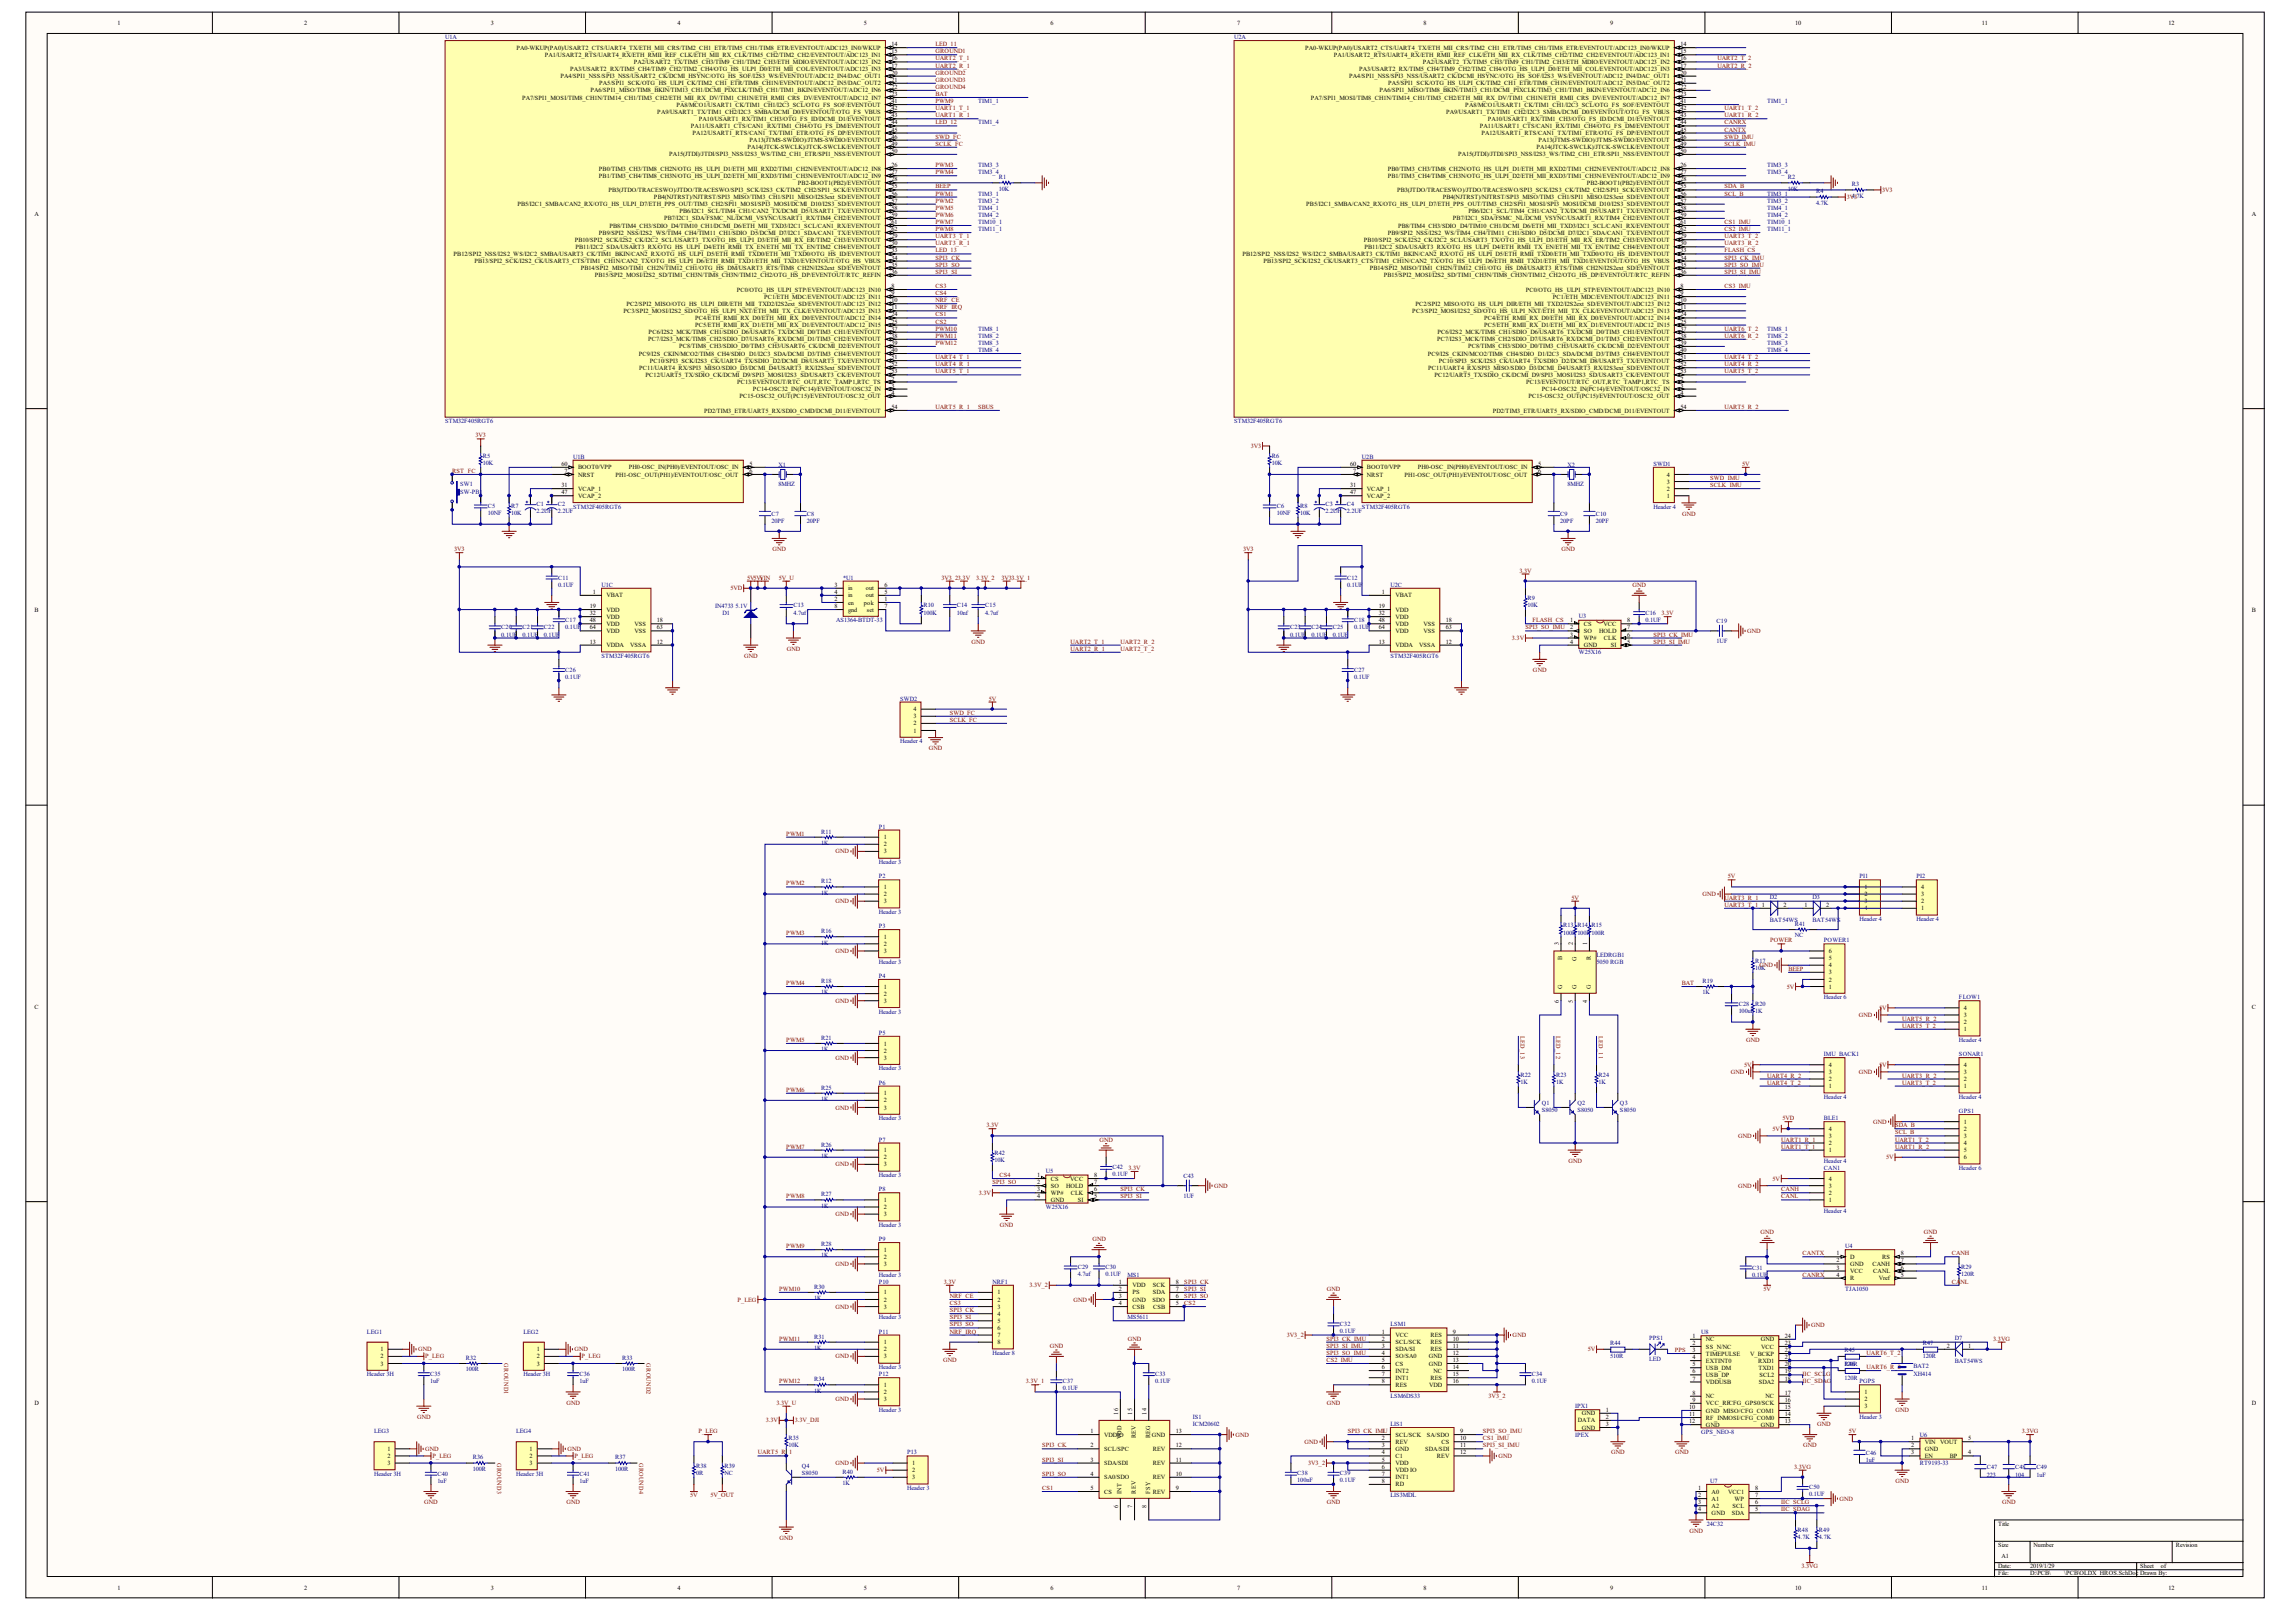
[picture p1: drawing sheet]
<svg xmlns="http://www.w3.org/2000/svg" width="289mm" height="203mm" viewBox="0 0 289 203" stroke-linecap="round" stroke-linejoin="round" font-family="sans-serif">
<defs><g id="words">
<g font-size=".8">
<text x="14.8" y="3.1">1</text>
<text x="38.3" y="3.1">2</text>
<text x="61.8" y="3.1">3</text>
<text x="85.3" y="3.1">4</text>
<text x="108.8" y="3.1">5</text>
<text x="112.2" y="5.8">14</text>
<text x="132.2" y="3.1">6</text>
<text x="155.7" y="3.1">7</text>
<text x="179.2" y="3.1">8</text>
<text x="202.7" y="3.1">9</text>
<text x="211.6" y="5.8">14</text>
<text x="226" y="3.1">10</text>
<text x="249.5" y="3.1">11</text>
<text x="273" y="3.1">12</text>
<text x="65" y="6.3">PA0-WKUP(PA0)/USART2_CTS/UART4_TX/ETH_MII_CRS/TIM2_CH1_ETR/TIM5_CH1/TIM8_ETR/EVENTOUT/ADC123_IN0/WKUP</text>
<text x="68.6" y="7.2">PA1/USART2_RTS/UART4_RX/ETH_RMII_REF_CLK/ETH_MII_RX_CLK/TIM5_CH2/TIM2_CH2/EVENTOUT/ADC123_IN1</text>
<text x="70.5" y="9.8">PA4/SPI1_NSS/SPI3_NSS/USART2_CK/DCMI_HSYNC/OTG_HS_SOF/I2S3_WS/EVENTOUT/ADC12_IN4/DAC_OUT1</text>
<text x="71.8" y="8.9">PA3/USART2_RX/TIM5_CH4/TIM9_CH2/TIM2_CH4/OTG_HS_ULPI_D0/ETH_MII_COL/EVENTOUT/ADC123_IN3</text>
<text x="74.3" y="11.6">PA6/SPI1_MISO/TIM8_BKIN/TIM13_CH1/DCMI_PIXCLK/TIM3_CH1/TIM1_BKIN/EVENTOUT/ADC12_IN6</text>
<text x="75.4" y="10.7">PA5/SPI1_SCK/OTG_HS_ULPI_CK/TIM2_CH1_ETR/TIM8_CH1N/EVENTOUT/ADC12_IN5/DAC_OUT2</text>
<text x="79.8" y="8.1">PA2/USART2_TX/TIM5_CH3/TIM9_CH1/TIM2_CH3/ETH_MDIO/EVENTOUT/ADC123_IN2</text>
<text x="112.2" y="6.7">15</text>
<text x="112.2" y="7.6">16</text>
<text x="112.2" y="8.5">17</text>
<text x="112.2" y="9.4">20</text>
<text x="112.2" y="10.3">21</text>
<text x="112.2" y="11.2">22</text>
<text x="164.3" y="6.3">PA0-WKUP(PA0)/USART2_CTS/UART4_TX/ETH_MII_CRS/TIM2_CH1_ETR/TIM5_CH1/TIM8_ETR/EVENTOUT/ADC123_IN0/WKUP</text>
<text x="167.9" y="7.2">PA1/USART2_RTS/UART4_RX/ETH_RMII_REF_CLK/ETH_MII_RX_CLK/TIM5_CH2/TIM2_CH2/EVENTOUT/ADC123_IN1</text>
<text x="169.9" y="9.8">PA4/SPI1_NSS/SPI3_NSS/USART2_CK/DCMI_HSYNC/OTG_HS_SOF/I2S3_WS/EVENTOUT/ADC12_IN4/DAC_OUT1</text>
<text x="171.1" y="8.9">PA3/USART2_RX/TIM5_CH4/TIM9_CH2/TIM2_CH4/OTG_HS_ULPI_D0/ETH_MII_COL/EVENTOUT/ADC123_IN3</text>
<text x="173.7" y="11.6">PA6/SPI1_MISO/TIM8_BKIN/TIM13_CH1/DCMI_PIXCLK/TIM3_CH1/TIM1_BKIN/EVENTOUT/ADC12_IN6</text>
<text x="174.8" y="10.7">PA5/SPI1_SCK/OTG_HS_ULPI_CK/TIM2_CH1_ETR/TIM8_CH1N/EVENTOUT/ADC12_IN5/DAC_OUT2</text>
<text x="179.1" y="8.1">PA2/USART2_TX/TIM5_CH3/TIM9_CH1/TIM2_CH3/ETH_MDIO/EVENTOUT/ADC123_IN2</text>
<text x="211.6" y="6.7">15</text>
<text x="211.6" y="7.6">16</text>
<text x="211.6" y="8.5">17</text>
<text x="211.6" y="9.4">20</text>
<text x="211.6" y="10.3">21</text>
<text x="211.6" y="11.2">22</text>
<text x="65.7" y="12.5">PA7/SPI1_MOSI/TIM8_CH1N/TIM14_CH1/TIM3_CH2/ETH_MII_RX_DV/TIM1_CH1N/ETH_RMII_CRS_DV/EVENTOUT/ADC12_IN7</text>
<text x="82.8" y="14.3">PA9/USART1_TX/TIM1_CH2/I2C3_SMBA/DCMI_D0/EVENTOUT/OTG_FS_VBUS</text>
<text x="85.2" y="13.4">PA8/MCO1/USART1_CK/TIM1_CH1/I2C3_SCL/OTG_FS_SOF/EVENTOUT</text>
<text x="87" y="16.1">PA11/USART1_CTS/CAN1_RX/TIM1_CH4/OTG_FS_DM/EVENTOUT</text>
<text x="87.2" y="17">PA12/USART1_RTS/CAN1_TX/TIM1_ETR/OTG_FS_DP/EVENTOUT</text>
<text x="88" y="15.2">PA10/USART1_RX/TIM1_CH3/OTG_FS_ID/DCMI_D1/EVENTOUT</text>
<text x="94.4" y="17.9">PA13(JTMS-SWDIO)/JTMS-SWDIO/EVENTOUT</text>
<text x="112.2" y="12.1">23</text>
<text x="112.2" y="13">41</text>
<text x="112.2" y="13.9">42</text>
<text x="112.2" y="14.8">43</text>
<text x="112.2" y="15.7">44</text>
<text x="112.2" y="16.6">45</text>
<text x="112.2" y="17.4">46</text>
<text x="165" y="12.5">PA7/SPI1_MOSI/TIM8_CH1N/TIM14_CH1/TIM3_CH2/ETH_MII_RX_DV/TIM1_CH1N/ETH_RMII_CRS_DV/EVENTOUT/ADC12_IN7</text>
<text x="182.1" y="14.3">PA9/USART1_TX/TIM1_CH2/I2C3_SMBA/DCMI_D0/EVENTOUT/OTG_FS_VBUS</text>
<text x="184.5" y="13.4">PA8/MCO1/USART1_CK/TIM1_CH1/I2C3_SCL/OTG_FS_SOF/EVENTOUT</text>
<text x="186.3" y="16.1">PA11/USART1_CTS/CAN1_RX/TIM1_CH4/OTG_FS_DM/EVENTOUT</text>
<text x="186.5" y="17">PA12/USART1_RTS/CAN1_TX/TIM1_ETR/OTG_FS_DP/EVENTOUT</text>
<text x="187.3" y="15.2">PA10/USART1_RX/TIM1_CH3/OTG_FS_ID/DCMI_D1/EVENTOUT</text>
<text x="193.7" y="17.9">PA13(JTMS-SWDIO)/JTMS-SWDIO/EVENTOUT</text>
<text x="211.6" y="12.1">23</text>
<text x="211.6" y="13">41</text>
<text x="211.6" y="13.9">42</text>
<text x="211.6" y="14.8">43</text>
<text x="211.6" y="15.7">44</text>
<text x="211.6" y="16.6">45</text>
<text x="211.6" y="17.4">46</text>
<text x="75.4" y="21.5">PB0/TIM3_CH3/TIM8_CH2N/OTG_HS_ULPI_D1/ETH_MII_RXD2/TIM1_CH2N/EVENTOUT/ADC12_IN8</text>
<text x="75.4" y="22.4">PB1/TIM3_CH4/TIM8_CH3N/OTG_HS_ULPI_D2/ETH_MII_RXD3/TIM1_CH3N/EVENTOUT/ADC12_IN9</text>
<text x="84.2" y="19.7">PA15(JTDI)/JTDI/SPI3_NSS/I2S3_WS/TIM2_CH1_ETR/SPI1_NSS/EVENTOUT</text>
<text x="94.1" y="18.8">PA14(JTCK-SWCLK)/JTCK-SWCLK/EVENTOUT</text>
<text x="100.5" y="23.3">PB2-BOOT1(PB2)/EVENTOUT</text>
<text x="112.2" y="18.3">49</text>
<text x="112.2" y="19.2">50</text>
<text x="112.2" y="21">26</text>
<text x="112.2" y="21.9">27</text>
<text x="112.2" y="22.8">28</text>
<text x="112.2" y="23.7">55</text>
<text x="174.7" y="21.5">PB0/TIM3_CH3/TIM8_CH2N/OTG_HS_ULPI_D1/ETH_MII_RXD2/TIM1_CH2N/EVENTOUT/ADC12_IN8</text>
<text x="174.7" y="22.4">PB1/TIM3_CH4/TIM8_CH3N/OTG_HS_ULPI_D2/ETH_MII_RXD3/TIM1_CH3N/EVENTOUT/ADC12_IN9</text>
<text x="183.6" y="19.7">PA15(JTDI)/JTDI/SPI3_NSS/I2S3_WS/TIM2_CH1_ETR/SPI1_NSS/EVENTOUT</text>
<text x="193.4" y="18.8">PA14(JTCK-SWCLK)/JTCK-SWCLK/EVENTOUT</text>
<text x="199.8" y="23.3">PB2-BOOT1(PB2)/EVENTOUT</text>
<text x="211.6" y="18.3">49</text>
<text x="211.6" y="19.2">50</text>
<text x="211.6" y="21">26</text>
<text x="211.6" y="21.9">27</text>
<text x="211.6" y="22.8">28</text>
<text x="211.6" y="23.7">55</text>
<text x="4.3" y="27.2">A</text>
<text x="65.1" y="26">PB5/I2C1_SMBA/CAN2_RX/OTG_HS_ULPI_D7/ETH_PPS_OUT/TIM3_CH2/SPI1_MOSI/SPI3_MOSI/DCMI_D10/I2S3_SD/EVENTOUT</text>
<text x="75.4" y="29.5">PB9/SPI2_NSS/I2S2_WS/TIM4_CH4/TIM11_CH1/SDIO_D5/DCMI_D7/I2C1_SDA/CAN1_TX/EVENTOUT</text>
<text x="76.6" y="24.2">PB3(JTDO/TRACESWO)/JTDO/TRACESWO/SPI3_SCK/I2S3_CK/TIM2_CH2/SPI1_SCK/EVENTOUT</text>
<text x="76.7" y="28.6">PB8/TIM4_CH3/SDIO_D4/TIM10_CH1/DCMI_D6/ETH_MII_TXD3/I2C1_SCL/CAN1_RX/EVENTOUT</text>
<text x="82.3" y="25.1">PB4(NJTRST)/NJTRST/SPI3_MISO/TIM3_CH1/SPI1_MISO/I2S3ext_SD/EVENTOUT</text>
<text x="83.6" y="27.7">PB7/I2C1_SDA/FSMC_NL/DCMI_VSYNC/USART1_RX/TIM4_CH2/EVENTOUT</text>
<text x="85.5" y="26.8">PB6/I2C1_SCL/TIM4_CH1/CAN2_TX/DCMI_D5/USART1_TX/EVENTOUT</text>
<text x="112.2" y="24.6">56</text>
<text x="112.2" y="25.5">57</text>
<text x="112.2" y="26.4">58</text>
<text x="112.2" y="27.3">59</text>
<text x="112.2" y="30">29</text>
<text x="112.2" y="28.2">61</text>
<text x="112.2" y="29.1">62</text>
<text x="164.5" y="26">PB5/I2C1_SMBA/CAN2_RX/OTG_HS_ULPI_D7/ETH_PPS_OUT/TIM3_CH2/SPI1_MOSI/SPI3_MOSI/DCMI_D10/I2S3_SD/EVENTOUT</text>
<text x="174.7" y="29.5">PB9/SPI2_NSS/I2S2_WS/TIM4_CH4/TIM11_CH1/SDIO_D5/DCMI_D7/I2C1_SDA/CAN1_TX/EVENTOUT</text>
<text x="175.9" y="24.2">PB3(JTDO/TRACESWO)/JTDO/TRACESWO/SPI3_SCK/I2S3_CK/TIM2_CH2/SPI1_SCK/EVENTOUT</text>
<text x="176" y="28.6">PB8/TIM4_CH3/SDIO_D4/TIM10_CH1/DCMI_D6/ETH_MII_TXD3/I2C1_SCL/CAN1_RX/EVENTOUT</text>
<text x="181.6" y="25.1">PB4(NJTRST)/NJTRST/SPI3_MISO/TIM3_CH1/SPI1_MISO/I2S3ext_SD/EVENTOUT</text>
<text x="182.9" y="27.7">PB7/I2C1_SDA/FSMC_NL/DCMI_VSYNC/USART1_RX/TIM4_CH2/EVENTOUT</text>
<text x="184.9" y="26.8">PB6/I2C1_SCL/TIM4_CH1/CAN2_TX/DCMI_D5/USART1_TX/EVENTOUT</text>
<text x="211.6" y="24.6">56</text>
<text x="211.6" y="25.5">57</text>
<text x="211.6" y="26.4">58</text>
<text x="211.6" y="27.3">59</text>
<text x="211.6" y="30">29</text>
<text x="211.6" y="28.2">61</text>
<text x="211.6" y="29.1">62</text>
<text x="283.5" y="27.2">A</text>
<text x="57.1" y="32.2">PB12/SPI2_NSS/I2S2_WS/I2C2_SMBA/USART3_CK/TIM1_BKIN/CAN2_RX/OTG_HS_ULPI_D5/ETH_RMII_TXD0/ETH_MII_TXD0/OTG_HS_ID/EVENTOUT</text>
<text x="59.7" y="33.1">PB13/SPI2_SCK/I2S2_CK/USART3_CTS/TIM1_CH1N/CAN2_TX/OTG_HS_ULPI_D6/ETH_RMII_TXD1/ETH_MII_TXD1/EVENTOUT/OTG_HS_VBUS</text>
<text x="72.4" y="30.4">PB10/SPI2_SCK/I2S2_CK/I2C2_SCL/USART3_TX/OTG_HS_ULPI_D3/ETH_MII_RX_ER/TIM2_CH3/EVENTOUT</text>
<text x="72.4" y="31.3">PB11/I2C2_SDA/USART3_RX/OTG_HS_ULPI_D4/ETH_RMII_TX_EN/ETH_MII_TX_EN/TIM2_CH4/EVENTOUT</text>
<text x="73.1" y="34">PB14/SPI2_MISO/TIM1_CH2N/TIM12_CH1/OTG_HS_DM/USART3_RTS/TIM8_CH2N/I2S2ext_SD/EVENTOUT</text>
<text x="74.9" y="34.9">PB15/SPI2_MOSI/I2S2_SD/TIM1_CH3N/TIM8_CH3N/TIM12_CH2/OTG_HS_DP/EVENTOUT/RTC_REFIN</text>
<text x="112.2" y="30.9">30</text>
<text x="112.2" y="31.8">33</text>
<text x="112.2" y="33.6">35</text>
<text x="112.2" y="34.5">36</text>
<text x="112.2" y="32.7">34</text>
<text x="156.4" y="32.2">PB12/SPI2_NSS/I2S2_WS/I2C2_SMBA/USART3_CK/TIM1_BKIN/CAN2_RX/OTG_HS_ULPI_D5/ETH_RMII_TXD0/ETH_MII_TXD0/OTG_HS_ID/EVENTOUT</text>
<text x="159" y="33.1">PB13/SPI2_SCK/I2S2_CK/USART3_CTS/TIM1_CH1N/CAN2_TX/OTG_HS_ULPI_D6/ETH_RMII_TXD1/ETH_MII_TXD1/EVENTOUT/OTG_HS_VBUS</text>
<text x="171.7" y="30.4">PB10/SPI2_SCK/I2S2_CK/I2C2_SCL/USART3_TX/OTG_HS_ULPI_D3/ETH_MII_RX_ER/TIM2_CH3/EVENTOUT</text>
<text x="171.8" y="31.3">PB11/I2C2_SDA/USART3_RX/OTG_HS_ULPI_D4/ETH_RMII_TX_EN/ETH_MII_TX_EN/TIM2_CH4/EVENTOUT</text>
<text x="172.4" y="34">PB14/SPI2_MISO/TIM1_CH2N/TIM12_CH1/OTG_HS_DM/USART3_RTS/TIM8_CH2N/I2S2ext_SD/EVENTOUT</text>
<text x="174.2" y="34.9">PB15/SPI2_MOSI/I2S2_SD/TIM1_CH3N/TIM8_CH3N/TIM12_CH2/OTG_HS_DP/EVENTOUT/RTC_REFIN</text>
<text x="211.6" y="30.9">30</text>
<text x="211.6" y="31.8">33</text>
<text x="211.6" y="33.6">35</text>
<text x="211.6" y="34.5">36</text>
<text x="211.6" y="32.7">34</text>
<text x="78.5" y="39.4">PC3/SPI2_MOSI/I2S2_SD/OTG_HS_ULPI_NXT/ETH_MII_TX_CLK/EVENTOUT/ADC123_IN13</text>
<text x="78.9" y="38.5">PC2/SPI2_MISO/OTG_HS_ULPI_DIR/ETH_MII_TXD2/I2S2ext_SD/EVENTOUT/ADC123_IN12</text>
<text x="87.5" y="40.3">PC4/ETH_RMII_RX_D0/ETH_MII_RX_D0/EVENTOUT/ADC12_IN14</text>
<text x="87.5" y="41.2">PC5/ETH_RMII_RX_D1/ETH_MII_RX_D1/EVENTOUT/ADC12_IN15</text>
<text x="92.8" y="36.7">PC0/OTG_HS_ULPI_STP/EVENTOUT/ADC123_IN10</text>
<text x="96.2" y="37.6">PC1/ETH_MDC/EVENTOUT/ADC123_IN11</text>
<text x="112.2" y="36.2">8</text>
<text x="112.2" y="37.1">9</text>
<text x="112.2" y="38">10</text>
<text x="112.2" y="38.9">11</text>
<text x="112.2" y="39.8">24</text>
<text x="112.2" y="40.7">25</text>
<text x="112.2" y="41.6">37</text>
<text x="177.8" y="39.4">PC3/SPI2_MOSI/I2S2_SD/OTG_HS_ULPI_NXT/ETH_MII_TX_CLK/EVENTOUT/ADC123_IN13</text>
<text x="178.2" y="38.5">PC2/SPI2_MISO/OTG_HS_ULPI_DIR/ETH_MII_TXD2/I2S2ext_SD/EVENTOUT/ADC123_IN12</text>
<text x="186.8" y="40.3">PC4/ETH_RMII_RX_D0/ETH_MII_RX_D0/EVENTOUT/ADC12_IN14</text>
<text x="186.8" y="41.2">PC5/ETH_RMII_RX_D1/ETH_MII_RX_D1/EVENTOUT/ADC12_IN15</text>
<text x="192.1" y="36.7">PC0/OTG_HS_ULPI_STP/EVENTOUT/ADC123_IN10</text>
<text x="195.5" y="37.6">PC1/ETH_MDC/EVENTOUT/ADC123_IN11</text>
<text x="211.6" y="36.2">8</text>
<text x="211.6" y="37.1">9</text>
<text x="211.6" y="38">10</text>
<text x="211.6" y="38.9">11</text>
<text x="211.6" y="39.8">24</text>
<text x="211.6" y="40.7">25</text>
<text x="211.6" y="41.6">37</text>
<text x="80.4" y="44.7">PC9/I2S_CKIN/MCO2/TIM8_CH4/SDIO_D1/I2C3_SDA/DCMI_D3/TIM3_CH4/EVENTOUT</text>
<text x="80.5" y="46.5">PC11/UART4_RX/SPI3_MISO/SDIO_D3/DCMI_D4/USART3_RX/I2S3ext_SD/EVENTOUT</text>
<text x="81.3" y="47.4">PC12/UART5_TX/SDIO_CK/DCMI_D9/SPI3_MOSI/I2S3_SD/USART3_CK/EVENTOUT</text>
<text x="81.6" y="43">PC7/I2S3_MCK/TIM8_CH2/SDIO_D7/USART6_RX/DCMI_D1/TIM3_CH2/EVENTOUT</text>
<text x="81.7" y="42.1">PC6/I2S2_MCK/TIM8_CH1/SDIO_D6/USART6_TX/DCMI_D0/TIM3_CH1/EVENTOUT</text>
<text x="81.8" y="45.6">PC10/SPI3_SCK/I2S3_CK/UART4_TX/SDIO_D2/DCMI_D8/USART3_TX/EVENTOUT</text>
<text x="85.5" y="43.8">PC8/TIM8_CH3/SDIO_D0/TIM3_CH3/USART6_CK/DCMI_D2/EVENTOUT</text>
<text x="112.2" y="42.5">38</text>
<text x="112.2" y="43.4">39</text>
<text x="112.2" y="44.3">40</text>
<text x="112.2" y="45.2">51</text>
<text x="112.2" y="46.1">52</text>
<text x="112.2" y="47">53</text>
<text x="112.2" y="47.9">2</text>
<text x="179.8" y="44.7">PC9/I2S_CKIN/MCO2/TIM8_CH4/SDIO_D1/I2C3_SDA/DCMI_D3/TIM3_CH4/EVENTOUT</text>
<text x="179.8" y="46.5">PC11/UART4_RX/SPI3_MISO/SDIO_D3/DCMI_D4/USART3_RX/I2S3ext_SD/EVENTOUT</text>
<text x="180.6" y="47.4">PC12/UART5_TX/SDIO_CK/DCMI_D9/SPI3_MOSI/I2S3_SD/USART3_CK/EVENTOUT</text>
<text x="180.9" y="43">PC7/I2S3_MCK/TIM8_CH2/SDIO_D7/USART6_RX/DCMI_D1/TIM3_CH2/EVENTOUT</text>
<text x="181" y="42.1">PC6/I2S2_MCK/TIM8_CH1/SDIO_D6/USART6_TX/DCMI_D0/TIM3_CH1/EVENTOUT</text>
<text x="181.1" y="45.6">PC10/SPI3_SCK/I2S3_CK/UART4_TX/SDIO_D2/DCMI_D8/USART3_TX/EVENTOUT</text>
<text x="184.8" y="43.8">PC8/TIM8_CH3/SDIO_D0/TIM3_CH3/USART6_CK/DCMI_D2/EVENTOUT</text>
<text x="211.6" y="42.5">38</text>
<text x="211.6" y="43.4">39</text>
<text x="211.6" y="44.3">40</text>
<text x="211.6" y="45.2">51</text>
<text x="211.6" y="46.1">52</text>
<text x="211.6" y="47">53</text>
<text x="211.6" y="47.9">2</text>
<text x="88.6" y="51.9">PD2/TIM3_ETR/UART5_RX/SDIO_CMD/DCMI_D11/EVENTOUT</text>
<text x="92.8" y="48.3">PC13/EVENTOUT/RTC_OUT,RTC_TAMP1,RTC_TS</text>
<text x="93.1" y="50.1">PC15-OSC32_OUT(PC15)/EVENTOUT/OSC32_OUT</text>
<text x="94.8" y="49.2">PC14-OSC32_IN(PC14)/EVENTOUT/OSC32_IN</text>
<text x="112.2" y="49.7">4</text>
<text x="112.2" y="48.8">3</text>
<text x="112.2" y="51.5">54</text>
<text x="187.9" y="51.9">PD2/TIM3_ETR/UART5_RX/SDIO_CMD/DCMI_D11/EVENTOUT</text>
<text x="192.1" y="48.3">PC13/EVENTOUT/RTC_OUT,RTC_TAMP1,RTC_TS</text>
<text x="192.4" y="50.1">PC15-OSC32_OUT(PC15)/EVENTOUT/OSC32_OUT</text>
<text x="194.1" y="49.2">PC14-OSC32_IN(PC14)/EVENTOUT/OSC32_IN</text>
<text x="211.6" y="49.7">4</text>
<text x="211.6" y="48.8">3</text>
<text x="211.6" y="51.5">54</text>
<text x="70.7" y="58.6">60</text>
<text x="71.1" y="59.5">7</text>
<text x="72.8" y="59.1">BOOT0/VPP</text>
<text x="72.8" y="60">NRST</text>
<text x="77.5" y="60">PH1-OSC_OUT(PH1)/EVENTOUT/OSC_OUT</text>
<text x="79.2" y="59.1">PH0-OSC_IN(PH0)/EVENTOUT/OSC_IN</text>
<text x="94.3" y="58.6">5</text>
<text x="94.3" y="59.5">6</text>
<text x="170" y="58.6">60</text>
<text x="170.4" y="59.5">7</text>
<text x="172.1" y="59.1">BOOT0/VPP</text>
<text x="172.1" y="60">NRST</text>
<text x="176.8" y="60">PH1-OSC_OUT(PH1)/EVENTOUT/OSC_OUT</text>
<text x="178.5" y="59.1">PH0-OSC_IN(PH0)/EVENTOUT/OSC_IN</text>
<text x="193.7" y="58.6">5</text>
<text x="193.7" y="59.5">6</text>
<text x="209.8" y="60">4</text>
<text x="70.7" y="61.3">31</text>
<text x="70.7" y="62.2">47</text>
<text x="72.8" y="61.7">VCAP_1</text>
<text x="72.8" y="62.6">VCAP_2</text>
<text x="170" y="61.3">31</text>
<text x="170" y="62.2">47</text>
<text x="172.1" y="61.7">VCAP_1</text>
<text x="172.1" y="62.6">VCAP_2</text>
<text x="209.8" y="62.6">1</text>
<text x="209.8" y="61.7">2</text>
<text x="209.8" y="60.9">3</text>
<text x="4.3" y="77.1">B</text>
<text x="74.3" y="76.5">19</text>
<text x="74.3" y="77.4">32</text>
<text x="74.6" y="74.7">1</text>
<text x="76.4" y="75.2">VBAT</text>
<text x="76.4" y="77">VDD</text>
<text x="76.4" y="77.9">VDD</text>
<text x="105.1" y="75.6">2</text>
<text x="105.1" y="73.8">3</text>
<text x="105.1" y="74.7">4</text>
<text x="105.1" y="76.5">8</text>
<text x="106.8" y="76.1">en</text>
<text x="106.8" y="74.3">in</text>
<text x="106.8" y="75.2">in</text>
<text x="106.8" y="77">gnd</text>
<text x="108.8" y="76.1">pok</text>
<text x="109" y="75.2">out</text>
<text x="109" y="74.3">out</text>
<text x="109.1" y="77">set</text>
<text x="111.3" y="75.6">1</text>
<text x="111.3" y="74.7">5</text>
<text x="111.3" y="73.8">6</text>
<text x="111.3" y="76.5">7</text>
<text x="173.6" y="76.5">19</text>
<text x="173.6" y="77.4">32</text>
<text x="174" y="74.7">1</text>
<text x="175.7" y="75.2">VBAT</text>
<text x="175.7" y="77">VDD</text>
<text x="175.7" y="77.9">VDD</text>
<text x="283.5" y="77.1">B</text>
<text x="74.3" y="78.3">48</text>
<text x="74.3" y="79.2">64</text>
<text x="74.3" y="81">13</text>
<text x="76.4" y="78.7">VDD</text>
<text x="76.4" y="79.6">VDD</text>
<text x="76.4" y="81.4">VDDA</text>
<text x="79.3" y="81.4">VSSA</text>
<text x="79.9" y="78.7">VSS</text>
<text x="79.9" y="79.6">VSS</text>
<text x="82.7" y="78.3">18</text>
<text x="82.7" y="79.2">63</text>
<text x="82.7" y="81">12</text>
<text x="173.6" y="78.3">48</text>
<text x="173.6" y="79.2">64</text>
<text x="173.6" y="81">13</text>
<text x="175.7" y="78.7">VDD</text>
<text x="175.7" y="79.6">VDD</text>
<text x="175.7" y="81.4">VDDA</text>
<text x="178.7" y="81.4">VSSA</text>
<text x="179.2" y="78.7">VSS</text>
<text x="179.2" y="79.6">VSS</text>
<text x="182" y="78.3">18</text>
<text x="182" y="79.2">63</text>
<text x="182" y="81">12</text>
<text x="197.7" y="78.3">1</text>
<text x="197.7" y="79.2">2</text>
<text x="197.7" y="80.1">3</text>
<text x="197.7" y="81">4</text>
<text x="199.4" y="78.7">CS</text>
<text x="199.4" y="79.6">SO</text>
<text x="199.4" y="80.5">WP#</text>
<text x="199.4" y="81.4">GND</text>
<text x="201.3" y="79.6">HOLD</text>
<text x="201.9" y="78.7">VCC</text>
<text x="201.9" y="80.5">CLK</text>
<text x="202.8" y="81.4">SI</text>
<text x="204.8" y="81">5</text>
<text x="204.8" y="80.1">6</text>
<text x="204.8" y="79.2">7</text>
<text x="204.8" y="78.3">8</text>
<text x="115" y="89.5">4</text>
<text x="115" y="92.2">1</text>
<text x="115" y="91.3">2</text>
<text x="115" y="90.4">3</text>
<text x="111.2" y="105.6">1</text>
<text x="111.2" y="106.5">2</text>
<text x="111.2" y="107.4">3</text>
<text x="111.2" y="111.9">1</text>
<text x="111.2" y="112.8">2</text>
<text x="111.2" y="113.6">3</text>
<text x="234.7" y="111.9">1</text>
<text x="234.7" y="112.8">2</text>
<text x="234.7" y="113.6">3</text>
<text x="241.9" y="113.6">2</text>
<text x="241.9" y="112.8">3</text>
<text x="241.9" y="111.9">4</text>
<text x="111.2" y="118.1">1</text>
<text x="111.2" y="119">2</text>
<text x="111.2" y="119.9">3</text>
<text x="196.2" y="118.9" transform="rotate(-90 196.2 118.9)">3</text>
<text x="198" y="118.9" transform="rotate(-90 198 118.9)">2</text>
<text x="199.8" y="118.9" transform="rotate(-90 199.8 118.9)">1</text>
<text x="221.8" y="114.1">1</text>
<text x="224.5" y="114.1">2</text>
<text x="227.2" y="114.1">1</text>
<text x="229.9" y="114.1">2</text>
<text x="230.3" y="119.9">6</text>
<text x="234.7" y="114.5">4</text>
<text x="241.9" y="114.5">1</text>
<text x="111.2" y="124.4">1</text>
<text x="111.2" y="125.3">2</text>
<text x="196.7" y="124.4" transform="rotate(-90 196.7 124.4)">G</text>
<text x="196.7" y="120.8" transform="rotate(-90 196.7 120.8)">B</text>
<text x="198.5" y="124.4" transform="rotate(-90 198.5 124.4)">G</text>
<text x="198.5" y="120.9" transform="rotate(-90 198.5 120.9)">G</text>
<text x="200.3" y="124.4" transform="rotate(-90 200.3 124.4)">G</text>
<text x="200.3" y="120.8" transform="rotate(-90 200.3 120.8)">R</text>
<text x="230.3" y="124.4">1</text>
<text x="230.3" y="123.5">2</text>
<text x="230.3" y="122.6">3</text>
<text x="230.3" y="121.7">4</text>
<text x="230.3" y="120.8">5</text>
<text x="4.3" y="126.9">C</text>
<text x="111.2" y="126.2">3</text>
<text x="111.2" y="131.5">1</text>
<text x="196.2" y="126.2" transform="rotate(-90 196.2 126.2)">6</text>
<text x="198" y="126.2" transform="rotate(-90 198 126.2)">5</text>
<text x="199.8" y="126.2" transform="rotate(-90 199.8 126.2)">4</text>
<text x="247.3" y="129.8">1</text>
<text x="247.3" y="128.9">2</text>
<text x="247.3" y="128">3</text>
<text x="247.3" y="127.1">4</text>
<text x="283.5" y="126.9">C</text>
<text x="111.2" y="132.4">2</text>
<text x="111.2" y="133.3">3</text>
<text x="111.2" y="137.8">1</text>
<text x="230.3" y="136.9">1</text>
<text x="230.3" y="136">2</text>
<text x="230.3" y="135.1">3</text>
<text x="230.3" y="134.2">4</text>
<text x="247.3" y="136.9">1</text>
<text x="247.3" y="136">2</text>
<text x="247.3" y="135.1">3</text>
<text x="247.3" y="134.2">4</text>
<text x="111.2" y="138.7">2</text>
<text x="111.2" y="139.6">3</text>
<text x="230.3" y="143.2">3</text>
<text x="230.3" y="142.3">4</text>
<text x="247.3" y="141.4">1</text>
<text x="247.3" y="142.3">2</text>
<text x="247.3" y="143.2">3</text>
<text x="111.2" y="145">1</text>
<text x="111.2" y="145.9">2</text>
<text x="111.2" y="146.8">3</text>
<text x="130.6" y="148.1">1</text>
<text x="130.6" y="149">2</text>
<text x="130.6" y="149.9">3</text>
<text x="132.3" y="148.6">CS</text>
<text x="132.3" y="149.4">SO</text>
<text x="134.2" y="149.4">HOLD</text>
<text x="134.7" y="148.6">VCC</text>
<text x="137.7" y="149.9">6</text>
<text x="137.7" y="149">7</text>
<text x="137.7" y="148.1">8</text>
<text x="230.3" y="145">1</text>
<text x="230.3" y="144.1">2</text>
<text x="230.3" y="149.4">3</text>
<text x="230.3" y="148.6">4</text>
<text x="247.3" y="144.1">4</text>
<text x="247.3" y="145">5</text>
<text x="247.3" y="145.9">6</text>
<text x="111.2" y="151.2">1</text>
<text x="111.2" y="152.1">2</text>
<text x="111.2" y="153">3</text>
<text x="130.6" y="150.8">4</text>
<text x="132.3" y="150.3">WP#</text>
<text x="132.3" y="151.2">GND</text>
<text x="134.8" y="150.3">CLK</text>
<text x="135.7" y="151.2">SI</text>
<text x="137.7" y="150.8">5</text>
<text x="230.3" y="151.2">1</text>
<text x="230.3" y="150.3">2</text>
<text x="111.2" y="157.5">1</text>
<text x="111.2" y="158.4">2</text>
<text x="111.2" y="159.3">3</text>
<text x="140.8" y="161.5">1</text>
<text x="142.6" y="162">VDD</text>
<text x="145.1" y="162">SCK</text>
<text x="148" y="161.5">8</text>
<text x="231.2" y="157.9">1</text>
<text x="231.2" y="158.8">2</text>
<text x="231.2" y="159.7">3</text>
<text x="231.2" y="160.6">4</text>
<text x="232.9" y="158.4">D</text>
<text x="232.9" y="159.3">GND</text>
<text x="232.9" y="160.2">VCC</text>
<text x="232.9" y="161.1">R</text>
<text x="235.7" y="159.3">CANH</text>
<text x="235.8" y="160.2">CANL</text>
<text x="236.5" y="161.1">Vref</text>
<text x="236.9" y="158.4">RS</text>
<text x="239.3" y="160.6">5</text>
<text x="239.3" y="159.7">6</text>
<text x="239.3" y="158.8">7</text>
<text x="239.3" y="157.9">8</text>
<text x="111.2" y="162.9">1</text>
<text x="111.2" y="163.8">2</text>
<text x="111.2" y="164.7">3</text>
<text x="125.6" y="162.9">1</text>
<text x="125.6" y="163.8">2</text>
<text x="125.6" y="164.7">3</text>
<text x="125.6" y="165.6">4</text>
<text x="125.6" y="166.4">5</text>
<text x="125.6" y="167.3">6</text>
<text x="140.8" y="162.4">2</text>
<text x="140.8" y="163.3">3</text>
<text x="140.8" y="164.2">4</text>
<text x="142.6" y="162.9">PS</text>
<text x="142.6" y="163.8">GND</text>
<text x="142.6" y="164.7">CSB</text>
<text x="145.1" y="163.8">SDO</text>
<text x="145.1" y="162.9">SDA</text>
<text x="145.2" y="164.7">CSB</text>
<text x="148" y="164.2">5</text>
<text x="148" y="163.3">6</text>
<text x="148" y="162.4">7</text>
<text x="174" y="167.8">1</text>
<text x="182.9" y="167.8">9</text>
<text x="47.9" y="170">1</text>
<text x="47.9" y="170.9">2</text>
<text x="47.9" y="171.8">3</text>
<text x="67.6" y="170">1</text>
<text x="67.6" y="170.9">2</text>
<text x="67.6" y="171.8">3</text>
<text x="111.2" y="169.1">1</text>
<text x="111.2" y="170">2</text>
<text x="111.2" y="170.9">3</text>
<text x="125.6" y="168.2">7</text>
<text x="125.6" y="169.1">8</text>
<text x="174" y="168.7">2</text>
<text x="174" y="169.6">3</text>
<text x="174" y="170.5">4</text>
<text x="174" y="171.4">5</text>
<text x="174" y="172.3">6</text>
<text x="174" y="173.2">7</text>
<text x="175.7" y="168.2">VCC</text>
<text x="175.7" y="169.1">SCL/SCK</text>
<text x="175.7" y="170">SDA/SI</text>
<text x="175.7" y="170.9">SO/SA0</text>
<text x="175.7" y="171.8">CS</text>
<text x="175.7" y="172.7">INT2</text>
<text x="175.7" y="173.6">INT1</text>
<text x="179.9" y="170.9">GND</text>
<text x="179.9" y="171.8">GND</text>
<text x="180.1" y="168.2">RES</text>
<text x="180.1" y="169.1">RES</text>
<text x="180.1" y="170">RES</text>
<text x="180.1" y="173.6">RES</text>
<text x="180.5" y="172.7">NC</text>
<text x="182.9" y="168.7">10</text>
<text x="182.9" y="169.6">11</text>
<text x="182.9" y="170.5">12</text>
<text x="182.9" y="171.4">13</text>
<text x="182.9" y="172.3">14</text>
<text x="182.9" y="173.2">15</text>
<text x="213.1" y="168.3">1</text>
<text x="213.1" y="169.2">2</text>
<text x="213.1" y="170.1">3</text>
<text x="213.1" y="171">4</text>
<text x="213.1" y="171.9">5</text>
<text x="213.1" y="172.8">6</text>
<text x="213.1" y="173.7">7</text>
<text x="214.8" y="168.8">NC</text>
<text x="214.8" y="169.7">SS_N/NC</text>
<text x="214.8" y="170.6">TIMEPULSE</text>
<text x="214.8" y="171.5">EXTINT0</text>
<text x="214.8" y="172.4">USB_DM</text>
<text x="214.8" y="173.2">USB_DP</text>
<text x="220.3" y="170.6">V_BCKP</text>
<text x="221.3" y="171.5">RXD1</text>
<text x="221.4" y="172.4">TXD1</text>
<text x="221.5" y="173.2">SCL2</text>
<text x="221.7" y="168.8">GND</text>
<text x="221.7" y="169.7">VCC</text>
<text x="224.7" y="171">21</text>
<text x="224.7" y="171.9">20</text>
<text x="224.7" y="172.8">19</text>
<text x="224.7" y="173.7">18</text>
<text x="224.7" y="170.1">22</text>
<text x="224.7" y="169.2">23</text>
<text x="224.7" y="168.3">24</text>
<text x="245.1" y="169.6">2</text>
<text x="247.8" y="169.6">1</text>
<text x="4.3" y="176.8">D</text>
<text x="111.2" y="174.5">1</text>
<text x="111.2" y="175.4">2</text>
<text x="111.2" y="176.3">3</text>
<text x="140.8" y="178" transform="rotate(-90 140.8 178)">16</text>
<text x="142.6" y="178" transform="rotate(-90 142.6 178)">15</text>
<text x="144.3" y="178" transform="rotate(-90 144.3 178)">14</text>
<text x="174" y="174.1">8</text>
<text x="175.7" y="174.5">RES</text>
<text x="179.9" y="174.5">VDD</text>
<text x="182.9" y="174.1">16</text>
<text x="198.7" y="179">DATA</text>
<text x="199.1" y="178.1">GND</text>
<text x="199.1" y="179.9">GND</text>
<text x="202.2" y="177.6">1</text>
<text x="202.2" y="178.5">2</text>
<text x="202.2" y="179.4">3</text>
<text x="212.7" y="179.1">12</text>
<text x="212.7" y="178.2">11</text>
<text x="212.7" y="177.3">10</text>
<text x="213.1" y="175.5">8</text>
<text x="213.1" y="176.4">9</text>
<text x="214.8" y="179.5">GND</text>
<text x="214.8" y="178.6">RF_INMOSI/CFG_COM0</text>
<text x="214.8" y="174.1">VDDUSB</text>
<text x="214.8" y="175.9">NC</text>
<text x="214.8" y="176.8">VCC_RFCFG_GPS0/SCK</text>
<text x="214.8" y="177.7">GND MISO/CFG_COM1</text>
<text x="221.4" y="174.1">SDA2</text>
<text x="221.7" y="179.5">GND</text>
<text x="222.3" y="175.9">NC</text>
<text x="224.7" y="175.5">17</text>
<text x="224.7" y="176.4">16</text>
<text x="224.7" y="177.3">15</text>
<text x="224.7" y="178.2">14</text>
<text x="224.7" y="179.1">13</text>
<text x="234.7" y="175.4">1</text>
<text x="234.7" y="176.3">2</text>
<text x="234.7" y="177.2">3</text>
<text x="283.5" y="176.8">D</text>
<text x="48.8" y="182.6">1</text>
<text x="48.8" y="183.5">2</text>
<text x="48.8" y="184.3">3</text>
<text x="66.7" y="182.6">1</text>
<text x="66.7" y="183.5">2</text>
<text x="66.7" y="184.3">3</text>
<text x="114.8" y="184.3">1</text>
<text x="114.8" y="185.2">2</text>
<text x="137.3" y="180.3">1</text>
<text x="137.3" y="182.1">2</text>
<text x="137.3" y="183.9">3</text>
<text x="137.3" y="185.7">4</text>
<text x="139" y="180.8">VDDIO</text>
<text x="139" y="182.6">SCL/SPC</text>
<text x="139" y="184.3">SDA/SDI</text>
<text x="141.2" y="181.1" transform="rotate(-90 141.2 181.1)">VDD</text>
<text x="143" y="181" transform="rotate(-90 143 181)">REV</text>
<text x="144.8" y="181" transform="rotate(-90 144.8 181)">REG</text>
<text x="145" y="180.8">GND</text>
<text x="145.1" y="184.3">REV</text>
<text x="145.1" y="182.6">REV</text>
<text x="148" y="185.7">10</text>
<text x="148" y="183.9">11</text>
<text x="148" y="182.1">12</text>
<text x="148" y="180.3">13</text>
<text x="174" y="181.2">2</text>
<text x="174" y="182.1">3</text>
<text x="174" y="183">4</text>
<text x="174" y="183.9">5</text>
<text x="174" y="184.8">6</text>
<text x="174" y="185.7">7</text>
<text x="175.7" y="180.8">SCL/SCK</text>
<text x="175.7" y="181.7">REV</text>
<text x="175.7" y="182.6">GND</text>
<text x="175.7" y="183.5">C1</text>
<text x="175.7" y="184.3">VDD</text>
<text x="175.7" y="185.2">VDD IO</text>
<text x="179.4" y="182.6">SDA/SDI</text>
<text x="179.6" y="180.8">SA/SDO</text>
<text x="180.9" y="183.5">REV</text>
<text x="181.5" y="181.7">CS</text>
<text x="183.8" y="180.3">9</text>
<text x="183.8" y="181.2">10</text>
<text x="183.8" y="182.1">11</text>
<text x="183.8" y="183">12</text>
<text x="240.6" y="181.2">1</text>
<text x="240.6" y="182.1">2</text>
<text x="240.6" y="183">3</text>
<text x="242.3" y="181.7">VIN VOUT</text>
<text x="242.3" y="182.6">GND</text>
<text x="242.3" y="183.5">EN</text>
<text x="245.5" y="183.5">BP</text>
<text x="247.8" y="183">4</text>
<text x="247.8" y="181.2">5</text>
<text x="114.8" y="186.1">3</text>
<text x="137.3" y="187.5">5</text>
<text x="139" y="186.1">SA0/SDO</text>
<text x="139" y="187.9">CS</text>
<text x="140.8" y="189.7" transform="rotate(-90 140.8 189.7)">6</text>
<text x="141.2" y="187.9" transform="rotate(-90 141.2 187.9)">INT</text>
<text x="142.6" y="189.7" transform="rotate(-90 142.6 189.7)">7</text>
<text x="143" y="187.9" transform="rotate(-90 143 187.9)">REV</text>
<text x="144.3" y="189.7" transform="rotate(-90 144.3 189.7)">8</text>
<text x="144.8" y="187.9" transform="rotate(-90 144.8 187.9)">FSY</text>
<text x="145.1" y="187.9">REV</text>
<text x="145.1" y="186.1">REV</text>
<text x="148" y="187.5">9</text>
<text x="174" y="186.6">8</text>
<text x="175.7" y="186.1">INT1</text>
<text x="175.7" y="187">RD</text>
<text x="213.8" y="190.2">4</text>
<text x="213.8" y="189.3">3</text>
<text x="213.8" y="188.4">2</text>
<text x="213.8" y="187.5">1</text>
<text x="215.5" y="190.6">GND</text>
<text x="215.5" y="189.7">A2</text>
<text x="215.5" y="188.8">A1</text>
<text x="215.5" y="187.9">A0</text>
<text x="217.6" y="187.9">VCC1</text>
<text x="218" y="190.6">SDA</text>
<text x="218.1" y="189.7">SCL</text>
<text x="218.4" y="188.8">WP</text>
<text x="220.9" y="187.5">8</text>
<text x="220.9" y="188.4">7</text>
<text x="220.9" y="189.3">6</text>
<text x="220.9" y="190.2">5</text>
<text x="251.5" y="191.9">Title</text>
<text x="251.5" y="194.6">Size</text>
<text x="251.5" y="197.3">Date:</text>
<text x="252" y="196">A1</text>
<text x="255.6" y="197.3">2019/1/29</text>
<text x="256" y="194.6">Number</text>
<text x="269.4" y="197.3">Sheet</text>
<text x="272" y="197.3">of</text>
<text x="273.9" y="194.6">Revision</text>
<text x="14.8" y="200">1</text>
<text x="38.3" y="200">2</text>
<text x="61.8" y="200">3</text>
<text x="85.3" y="200">4</text>
<text x="108.8" y="200">5</text>
<text x="132.2" y="200">6</text>
<text x="155.7" y="200">7</text>
<text x="179.2" y="200">8</text>
<text x="202.7" y="200">9</text>
<text x="226" y="200">10</text>
<text x="249.5" y="200">11</text>
<text x="251.5" y="198.2">File:</text>
<text x="255.6" y="198.2">D:\PCB\</text>
<text x="259.9" y="198.2">\PCB\OLDX_HROS.SchDoc Drawn By:</text>
<text x="273" y="200">12</text>
</g>
<g font-size=".8" fill="#000080">
<text x="56" y="4.9">U1A</text>
<text x="155.4" y="4.9">U2A</text>
<text x="123.1" y="13">TIM1_1</text>
<text x="123.1" y="15.7">TIM1_4</text>
<text x="222.5" y="13">TIM1_1</text>
<text x="123.1" y="21">TIM3_3</text>
<text x="123.1" y="21.9">TIM3_4</text>
<text x="125.7" y="22.5">R1</text>
<text x="125.7" y="24">10K</text>
<text x="222.5" y="21">TIM3_3</text>
<text x="222.5" y="21.9">TIM3_4</text>
<text x="225.1" y="22.5">R2</text>
<text x="225.1" y="24">10K</text>
<text x="233.1" y="23.4">R3</text>
<text x="123.1" y="24.6">TIM3_1</text>
<text x="123.1" y="25.5">TIM3_2</text>
<text x="123.1" y="26.4">TIM4_1</text>
<text x="123.1" y="27.3">TIM4_2</text>
<text x="123.1" y="28.2">TIM10_1</text>
<text x="123.1" y="29.1">TIM11_1</text>
<text x="222.5" y="24.6">TIM3_1</text>
<text x="222.5" y="25.5">TIM3_2</text>
<text x="222.5" y="26.4">TIM4_1</text>
<text x="222.5" y="27.3">TIM4_2</text>
<text x="222.5" y="28.2">TIM10_1</text>
<text x="222.5" y="29.1">TIM11_1</text>
<text x="228.6" y="24.3">R4</text>
<text x="228.6" y="25.8">4.7K</text>
<text x="123.1" y="41.6">TIM8_1</text>
<text x="222.5" y="41.6">TIM8_1</text>
<text x="123.1" y="42.5">TIM8_2</text>
<text x="123.1" y="43.4">TIM8_3</text>
<text x="123.1" y="44.3">TIM8_4</text>
<text x="222.5" y="42.5">TIM8_2</text>
<text x="222.5" y="43.4">TIM8_3</text>
<text x="222.5" y="44.3">TIM8_4</text>
<text x="56" y="53.2">STM32F405RGT6</text>
<text x="155.4" y="53.2">STM32F405RGT6</text>
<text x="60.8" y="57.6">R5</text>
<text x="60.8" y="58.5">10K</text>
<text x="72.1" y="57.7">U1B</text>
<text x="98" y="58.8">X1</text>
<text x="160.1" y="57.6">R6</text>
<text x="160.1" y="58.5">10K</text>
<text x="171.5" y="57.7">U2B</text>
<text x="197.3" y="58.8">X2</text>
<text x="208.2" y="58.6">SWD1</text>
<text x="57.9" y="61.2">SW1</text>
<text x="57.9" y="62.1">SW-PB1</text>
<text x="61.4" y="63.9">C5</text>
<text x="61.4" y="64.8">10NF</text>
<text x="64.4" y="63.9">R7</text>
<text x="64.4" y="64.8">10K</text>
<text x="67.5" y="63.7">C1</text>
<text x="67.5" y="64.6">2.2UF</text>
<text x="70.2" y="63.7">C2</text>
<text x="70.2" y="64.6">2.2UF</text>
<text x="72.1" y="64">STM32F405RGT6</text>
<text x="97.1" y="65">C7</text>
<text x="97.1" y="65.9">20PF</text>
<text x="98" y="61.1">8MHZ</text>
<text x="101.6" y="65">C8</text>
<text x="101.6" y="65.9">20PF</text>
<text x="160.7" y="63.9">C6</text>
<text x="160.7" y="64.8">10NF</text>
<text x="163.7" y="63.9">R8</text>
<text x="163.7" y="64.8">10K</text>
<text x="166.9" y="63.7">C3</text>
<text x="166.9" y="64.6">2.2UF</text>
<text x="169.5" y="63.7">C4</text>
<text x="169.5" y="64.6">2.2UF</text>
<text x="171.5" y="64">STM32F405RGT6</text>
<text x="196.4" y="65">C9</text>
<text x="196.4" y="65.9">20PF</text>
<text x="197.3" y="61.1">8MHZ</text>
<text x="200.9" y="65">C10</text>
<text x="200.9" y="65.9">20PF</text>
<text x="208.2" y="64">Header 4</text>
<text x="70.3" y="72.9">C11</text>
<text x="70.3" y="73.8">0.1UF</text>
<text x="75.7" y="73.8">U1C</text>
<text x="90" y="76.5">IN4733</text>
<text x="90.9" y="77.4">D1</text>
<text x="92.6" y="76.5">5.1V</text>
<text x="99.9" y="76.4">C13</text>
<text x="99.9" y="77.3">4.7uf</text>
<text x="106.1" y="72.9">*U1</text>
<text x="116.3" y="77.3">100K</text>
<text x="116.3" y="76.4">R10</text>
<text x="120.5" y="76.4">C14</text>
<text x="120.5" y="77.3">10nf</text>
<text x="124" y="76.4">C15</text>
<text x="124" y="77.3">4.7uf</text>
<text x="169.6" y="72.9">C12</text>
<text x="169.6" y="73.8">0.1UF</text>
<text x="175" y="73.8">U2C</text>
<text x="192.3" y="75.5">R9</text>
<text x="192.3" y="76.4">10K</text>
<text x="198.8" y="77.8">U3</text>
<text x="207.2" y="77.3">C16</text>
<text x="63.1" y="79.2">C20</text>
<text x="63.1" y="80.1">0.1UF</text>
<text x="65.8" y="79.2">C21</text>
<text x="65.8" y="80.1">0.1UF</text>
<text x="68.5" y="79.2">C22</text>
<text x="68.5" y="80.1">0.1UF</text>
<text x="71.2" y="78.3">C17</text>
<text x="71.2" y="79.2">0.1UF</text>
<text x="75.7" y="82.8">STM32F405RGT6</text>
<text x="105.3" y="78.3">AS1364-BTDT-33</text>
<text x="162.4" y="79.2">C23</text>
<text x="162.4" y="80.1">0.1UF</text>
<text x="165.1" y="79.2">C24</text>
<text x="165.1" y="80.1">0.1UF</text>
<text x="167.8" y="79.2">C25</text>
<text x="167.8" y="80.1">0.1UF</text>
<text x="170.5" y="78.3">C18</text>
<text x="170.5" y="79.2">0.1UF</text>
<text x="175" y="82.8">STM32F405RGT6</text>
<text x="198.8" y="82.3">W25X16</text>
<text x="207.2" y="78.2">0.1UF</text>
<text x="216.1" y="78.4">C19</text>
<text x="216.1" y="80.9">1UF</text>
<text x="71.2" y="84.6">C26</text>
<text x="71.2" y="85.5">0.1UF</text>
<text x="113.3" y="88.1">SWD2</text>
<text x="170.5" y="84.6">C27</text>
<text x="170.5" y="85.5">0.1UF</text>
<text x="113.3" y="93.5">Header 4</text>
<text x="103.4" y="104.9">R11</text>
<text x="103.4" y="106.3">1K</text>
<text x="110.6" y="104.3">P1</text>
<text x="103.4" y="111.1">R12</text>
<text x="103.4" y="112.6">1K</text>
<text x="110.6" y="108.7">Header 3</text>
<text x="110.6" y="110.5">P2</text>
<text x="222.8" y="113.1">D2</text>
<text x="228.2" y="113.1">D3</text>
<text x="234.1" y="110.5">PI1</text>
<text x="241.3" y="110.5">PI2</text>
<text x="103.4" y="117.4">R16</text>
<text x="103.4" y="118.8">1K</text>
<text x="110.6" y="115">Header 3</text>
<text x="110.6" y="116.8">P3</text>
<text x="196.8" y="116.7">R13 R14 R15</text>
<text x="196.8" y="117.6">100R100R100R</text>
<text x="222.8" y="116">BAT54WS</text>
<text x="226" y="117.9">NC</text>
<text x="226" y="116.5">R41</text>
<text x="228.2" y="116">BAT54WS</text>
<text x="229.6" y="118.6">POWER1</text>
<text x="234.1" y="115.9">Header 4</text>
<text x="241.3" y="115.9">Header 4</text>
<text x="103.4" y="123.7">R18</text>
<text x="103.4" y="125.1">1K</text>
<text x="110.6" y="121.3">Header 3</text>
<text x="110.6" y="123">P4</text>
<text x="201" y="120.4">LEDRGB1</text>
<text x="201" y="121.3">5050 RGB</text>
<text x="214.3" y="123.7">R19</text>
<text x="214.3" y="125.1">1K</text>
<text x="220.9" y="121.2">R17</text>
<text x="220.9" y="122.1">10K</text>
<text x="229.6" y="125.7">Header 6</text>
<text x="246.6" y="125.7">FLOW1</text>
<text x="103.4" y="130.8">R21</text>
<text x="110.6" y="127.5">Header 3</text>
<text x="110.6" y="130.2">P5</text>
<text x="218.9" y="126.5">C28</text>
<text x="218.9" y="127.4">100uF1K</text>
<text x="220.9" y="126.5">R20</text>
<text x="246.6" y="131.1">Header 4</text>
<text x="103.4" y="132.3">1K</text>
<text x="103.4" y="137.1">R25</text>
<text x="110.6" y="134.7">Header 3</text>
<text x="110.6" y="136.5">P6</text>
<text x="191.4" y="135.5">R22</text>
<text x="191.4" y="136.4">1K</text>
<text x="195.9" y="135.5">R23</text>
<text x="195.9" y="136.4">1K</text>
<text x="201.3" y="135.5">R24</text>
<text x="201.3" y="136.4">1K</text>
<text x="229.6" y="132.9">IMU_BACK1</text>
<text x="246.6" y="132.9">SONAR1</text>
<text x="103.4" y="138.5">1K</text>
<text x="110.6" y="140.9">Header 3</text>
<text x="110.6" y="143.6">P7</text>
<text x="194.1" y="139.1">Q1</text>
<text x="194.1" y="140">S8050</text>
<text x="198.6" y="139.1">Q2</text>
<text x="198.6" y="140">S8050</text>
<text x="203.9" y="139.1">Q3</text>
<text x="203.9" y="140">S8050</text>
<text x="229.6" y="138.3">Header 4</text>
<text x="229.6" y="140.9">BLE1</text>
<text x="246.6" y="138.3">Header 4</text>
<text x="246.6" y="140">GPS1</text>
<text x="103.4" y="144.3">R26</text>
<text x="103.4" y="145.7">1K</text>
<text x="110.6" y="148.1">Header 3</text>
<text x="110.6" y="149.9">P8</text>
<text x="125.2" y="145.3">R42</text>
<text x="125.2" y="146.2">10K</text>
<text x="131.6" y="147.6">U5</text>
<text x="140.1" y="147.1">C42</text>
<text x="140.1" y="148">0.1UF</text>
<text x="149" y="148.2">C43</text>
<text x="229.6" y="146.3">Header 4</text>
<text x="229.6" y="147.2">CAN1</text>
<text x="246.6" y="147.2">Header 6</text>
<text x="103.4" y="150.5">R27</text>
<text x="103.4" y="152">1K</text>
<text x="110.6" y="154.4">Header 3</text>
<text x="131.6" y="152.1">W25X16</text>
<text x="149" y="150.7">1UF</text>
<text x="229.6" y="152.6">Header 4</text>
<text x="103.4" y="156.8">R28</text>
<text x="103.4" y="158.2">1K</text>
<text x="110.6" y="156.2">P9</text>
<text x="110.6" y="160.6">Header 3</text>
<text x="110.6" y="161.5">P10</text>
<text x="124.9" y="161.5">NRF1</text>
<text x="135.7" y="159.6">C29</text>
<text x="135.7" y="160.5">4.7uf</text>
<text x="139.2" y="159.6">C30</text>
<text x="139.2" y="160.5">0.1UF</text>
<text x="141.9" y="160.6">MS1</text>
<text x="220.6" y="159.7">C31</text>
<text x="220.6" y="160.6">0.1UF</text>
<text x="232.3" y="157.1">U4</text>
<text x="246.9" y="159.6">R29</text>
<text x="246.9" y="160.5">120R</text>
<text x="46.2" y="167.8">LEG1</text>
<text x="65.9" y="167.8">LEG2</text>
<text x="102.5" y="162.2">R30</text>
<text x="102.5" y="163.6">1K</text>
<text x="110.6" y="166">Header 3</text>
<text x="110.6" y="167.8">P11</text>
<text x="141.9" y="166">MS5611</text>
<text x="168.7" y="166.8">C32</text>
<text x="168.7" y="167.7">0.1UF</text>
<text x="175" y="166.9">LSM1</text>
<text x="214.1" y="167.9">U8</text>
<text x="232.3" y="162.4">TJA1050</text>
<text x="46.2" y="173.2">Header 3H</text>
<text x="54.2" y="173.2">C35</text>
<text x="58.6" y="172.5">100R</text>
<text x="58.6" y="171.1">R32</text>
<text x="65.9" y="173.2">Header 3H</text>
<text x="73" y="173.2">C36</text>
<text x="78.3" y="172.5">100R</text>
<text x="78.3" y="171.1">R33</text>
<text x="102.5" y="168.4">R31</text>
<text x="102.5" y="169.8">1K</text>
<text x="102.5" y="173.8">R34</text>
<text x="110.6" y="172.3">Header 3</text>
<text x="110.6" y="173.2">P12</text>
<text x="124.9" y="170.5">Header 8</text>
<text x="133.8" y="174">C37</text>
<text x="145.4" y="173.1">C33</text>
<text x="145.4" y="174">0.1UF</text>
<text x="192.9" y="173.1">C34</text>
<text x="192.9" y="174">0.1UF</text>
<text x="202.7" y="169.2">R44</text>
<text x="202.7" y="170.9">510R</text>
<text x="207.6" y="168.6">PPS1</text>
<text x="207.6" y="171.2">LED</text>
<text x="232.2" y="170.1">R45</text>
<text x="232.2" y="171.8">120R</text>
<text x="232.2" y="171.9">R46</text>
<text x="232.2" y="173.6">120R</text>
<text x="240.9" y="172.2">BAT2</text>
<text x="240.9" y="173.1">XH414</text>
<text x="242.1" y="169.2">R47</text>
<text x="242.1" y="170.9">120R</text>
<text x="246.1" y="168.6">D7</text>
<text x="246.1" y="171.5">BAT54WS</text>
<text x="54.2" y="174.1">1uF</text>
<text x="73" y="174.1">1uF</text>
<text x="102.5" y="175.2">1K</text>
<text x="110.6" y="177.6">Header 3</text>
<text x="133.8" y="174.9">0.1UF</text>
<text x="150.2" y="178.5">IS1</text>
<text x="150.2" y="179.4">ICM20602</text>
<text x="175" y="175.8">LSM6DS33</text>
<text x="175" y="179.4">LIS1</text>
<text x="198.3" y="177.2">IPX1</text>
<text x="234.1" y="174.1">PGPS</text>
<text x="234.1" y="178.5">Header 3</text>
<text x="47.1" y="180.3">LEG3</text>
<text x="47.1" y="185.7">Header 3H</text>
<text x="55.1" y="185.7">C40</text>
<text x="59.5" y="185.1">100R</text>
<text x="59.5" y="183.6">R36</text>
<text x="65" y="180.3">LEG4</text>
<text x="65" y="185.7">Header 3H</text>
<text x="73" y="185.7">C41</text>
<text x="77.4" y="185.1">100R</text>
<text x="77.4" y="183.6">R37</text>
<text x="87.6" y="185.6">0R</text>
<text x="87.6" y="184.7">R38</text>
<text x="91.2" y="185.6">NC</text>
<text x="91.2" y="184.7">R39</text>
<text x="99.3" y="181.1">R35</text>
<text x="99.3" y="182">10K</text>
<text x="101" y="184.7">Q4</text>
<text x="101" y="185.6">S8050</text>
<text x="106.1" y="185.4">R40</text>
<text x="114.2" y="183">P13</text>
<text x="163.3" y="185.6">C38</text>
<text x="168.7" y="185.6">C39</text>
<text x="198.3" y="180.8">IPEX</text>
<text x="214.1" y="180.4">GPS_NEO-8</text>
<text x="234.9" y="183.1">C46</text>
<text x="234.9" y="184">1uF</text>
<text x="241.7" y="180.8">U6</text>
<text x="241.7" y="184.3">RT9193-33</text>
<text x="250.1" y="184.9">C47</text>
<text x="250.1" y="185.8">223</text>
<text x="253.7" y="184.9">C48</text>
<text x="253.7" y="185.8">104</text>
<text x="256.4" y="184.9">C49</text>
<text x="256.4" y="185.8">1uF</text>
<text x="55.1" y="186.6">1uF</text>
<text x="73" y="186.6">1uF</text>
<text x="106.1" y="186.9">1K</text>
<text x="114.2" y="187.5">Header 3</text>
<text x="163.3" y="186.5">100nF</text>
<text x="168.7" y="186.5">0.1UF</text>
<text x="175" y="188.4">LIS3MDL</text>
<text x="214.9" y="192">24C32</text>
<text x="215.3" y="186.6">U7</text>
<text x="227.7" y="187.4">C50</text>
<text x="227.7" y="188.3">0.1UF</text>
<text x="226.3" y="192.8">R48</text>
<text x="226.3" y="193.7">4.7K</text>
<text x="229" y="192.8">R49</text>
<text x="229" y="193.7">4.7K</text>
</g>
<g font-size=".8" fill="#800000">
<text x="117.8" y="5.8">LED_11</text>
<text x="117.8" y="7.6">UART2_T_1</text>
<text x="117.8" y="8.5">UART2_R_1</text>
<text x="117.8" y="6.7">GROUND1</text>
<text x="117.8" y="9.4">GROUND2</text>
<text x="117.8" y="10.3">GROUND3</text>
<text x="117.8" y="11.2">GROUND4</text>
<text x="216.2" y="7.6">UART2_T_2</text>
<text x="216.2" y="8.5">UART2_R_2</text>
<text x="117.8" y="17.4">SWD_FC</text>
<text x="117.8" y="14.8">UART1_R_1</text>
<text x="117.8" y="13.9">UART1_T_1</text>
<text x="117.8" y="12.1">BAT</text>
<text x="117.8" y="13">PWM9</text>
<text x="117.8" y="15.7">LED_12</text>
<text x="217.1" y="17.4">SWD_IMU</text>
<text x="217.1" y="15.7">CANRX</text>
<text x="217.1" y="16.6">CANTX</text>
<text x="217.1" y="13.9">UART1_T_2</text>
<text x="217.1" y="14.8">UART1_R_2</text>
<text x="117.8" y="18.3">SCLK_FC</text>
<text x="117.8" y="21">PWM3</text>
<text x="117.8" y="21.9">PWM4</text>
<text x="117.8" y="23.7">BEEP</text>
<text x="217.1" y="18.3">SCLK_IMU</text>
<text x="217.1" y="23.7">SDA_B</text>
<text x="117.8" y="24.6">PWM1</text>
<text x="117.8" y="25.5">PWM2</text>
<text x="117.8" y="26.4">PWM5</text>
<text x="117.8" y="27.3">PWM6</text>
<text x="117.8" y="30">UART3_T_1</text>
<text x="117.8" y="28.2">PWM7</text>
<text x="117.8" y="29.1">PWM8</text>
<text x="217.1" y="28.2">CS1_IMU</text>
<text x="217.1" y="29.1">CS2_IMU</text>
<text x="217.1" y="30">UART3_T_2</text>
<text x="217.1" y="24.6">SCL_B</text>
<text x="232.5" y="25.1">3V43.7K</text>
<text x="237" y="24.2">3V3</text>
<text x="117.8" y="30.9">UART3_R_1</text>
<text x="117.8" y="32.7">SPI3_CK</text>
<text x="117.8" y="34.5">SPI3_SI</text>
<text x="117.8" y="33.6">SPI3_SO</text>
<text x="117.8" y="31.8">LED_13</text>
<text x="217.1" y="31.8">FLASH_CS</text>
<text x="217.1" y="30.9">UART3_R_2</text>
<text x="217.1" y="32.7">SPI3_CK_IMU</text>
<text x="217.1" y="34.5">SPI3_SI_IMU</text>
<text x="217.1" y="33.6">SPI3_SO_IMU</text>
<text x="117.8" y="39.8">CS1</text>
<text x="117.8" y="40.7">CS2</text>
<text x="117.8" y="36.2">CS3</text>
<text x="117.8" y="38">NRF_CE</text>
<text x="117.8" y="38.9">NRF_IRQ</text>
<text x="117.8" y="41.6">PWM10</text>
<text x="117.8" y="37.1">CS4</text>
<text x="217.1" y="36.2">CS3_IMU</text>
<text x="217.1" y="41.6">UART6_T_2</text>
<text x="117.8" y="47">UART5_T_1</text>
<text x="117.8" y="45.2">UART4_T_1</text>
<text x="117.8" y="46.1">UART4_R_1</text>
<text x="117.8" y="42.5">PWM11</text>
<text x="117.8" y="43.4">PWM12</text>
<text x="217.1" y="45.2">UART4_T_2</text>
<text x="217.1" y="46.1">UART4_R_2</text>
<text x="217.1" y="47">UART5_T_2</text>
<text x="217.1" y="42.5">UART6_R_2</text>
<text x="117.8" y="51.5">UART5_R_1</text>
<text x="123.1" y="51.5">SBUS</text>
<text x="217.1" y="51.5">UART5_R_2</text>
<text x="56.9" y="59.5">RST_FC</text>
<text x="59.9" y="55">3V3</text>
<text x="157.5" y="56.4">3V3</text>
<text x="219.3" y="58.6">5V</text>
<text x="211.8" y="64.9">GND</text>
<text x="215.3" y="61.3">SCLK_IMU</text>
<text x="215.3" y="60.4">SWD_IMU</text>
<text x="57.2" y="69.4">3V3</text>
<text x="97.3" y="69.3">GND</text>
<text x="156.5" y="69.4">3V3</text>
<text x="196.6" y="69.3">GND</text>
<text x="92" y="74.3">5VD</text>
<text x="94.1" y="72.9">5V5VVIN</text>
<text x="95.8" y="72.9">i</text>
<text x="98" y="72.9">5V_U</text>
<text x="118.5" y="72.9">3V3_23.3V</text>
<text x="122.9" y="72.9">3.3V_2</text>
<text x="126.1" y="72.9">3V33.3V_1</text>
<text x="191.3" y="72">3.3V</text>
<text x="205.5" y="73.8">GND</text>
<text x="209.2" y="77.4">3.3V</text>
<text x="93.7" y="82.8">GND</text>
<text x="99" y="81.9">GND</text>
<text x="122.3" y="81">GND</text>
<text x="134.8" y="81">UART2_T_1</text>
<text x="134.8" y="81.9">UART2_R_1</text>
<text x="141" y="81.9">UART2_T_2</text>
<text x="141" y="81">UART2_R_2</text>
<text x="190.3" y="80.5">3.3V</text>
<text x="192" y="79.2">SPI3_SO_IMU</text>
<text x="192.9" y="78.3">FLASH_CS</text>
<text x="208.2" y="80.1">SPI3_CK_IMU</text>
<text x="208.2" y="81">SPI3_SI_IMU</text>
<text x="220" y="79.6">GND</text>
<text x="119.6" y="89.9">SWD_FC</text>
<text x="124.5" y="88.1">5V</text>
<text x="193" y="84.6">GND</text>
<text x="116.9" y="94.4">GND</text>
<text x="119.6" y="90.8">SCLK_FC</text>
<text x="99" y="105.1">PWM1</text>
<text x="105.2" y="107.4">GND</text>
<text x="99" y="111.4">PWM2</text>
<text x="105.2" y="113.6">GND</text>
<text x="197.8" y="113.2">5V</text>
<text x="214.3" y="112.8">GND</text>
<text x="217.1" y="113.2">UART3_R_1</text>
<text x="217.5" y="110.5">5V</text>
<text x="99" y="117.7">PWM3</text>
<text x="105.2" y="119.9">GND</text>
<text x="217.1" y="114.1">UART3_T_1</text>
<text x="222.8" y="118.6">POWER</text>
<text x="99" y="123.9">PWM4</text>
<text x="211.7" y="123.9">BAT</text>
<text x="221.5" y="121.7">GND</text>
<text x="224.9" y="124.4">5V</text>
<text x="225.2" y="122.2">BEEP</text>
<text x="99" y="131.1">PWM5</text>
<text x="105.2" y="126.2">GND</text>
<text x="191.4" y="130.4" transform="rotate(90 191.4 130.4)">LED_13</text>
<text x="195.9" y="130.4" transform="rotate(90 195.9 130.4)">LED_12</text>
<text x="201.3" y="130.4" transform="rotate(90 201.3 130.4)">LED_11</text>
<text x="219.8" y="131.1">GND</text>
<text x="234" y="128">GND</text>
<text x="236.6" y="127.1">5V</text>
<text x="239.5" y="129.3">UART5_T_2</text>
<text x="239.5" y="128.4">UART5_R_2</text>
<text x="99" y="137.4">PWM6</text>
<text x="105.2" y="133.3">GND</text>
<text x="217.9" y="135.1">GND</text>
<text x="219.6" y="134.2">5V</text>
<text x="222.5" y="136.5">UART4_T_2</text>
<text x="222.5" y="135.6">UART4_R_2</text>
<text x="234" y="135.1">GND</text>
<text x="236.6" y="134.2">5V</text>
<text x="239.5" y="136.5">UART3_T_2</text>
<text x="239.5" y="135.6">UART3_R_2</text>
<text x="105.2" y="139.6">GND</text>
<text x="124.2" y="141.8">3.3V</text>
<text x="138.4" y="143.6">GND</text>
<text x="218.8" y="143.2">GND</text>
<text x="223.1" y="142.3">5V</text>
<text x="224.3" y="143.6">UART1_R_1</text>
<text x="224.4" y="140.9">5VD</text>
<text x="235.8" y="141.4">GND</text>
<text x="238.6" y="143.6">UART1_T_2</text>
<text x="238.6" y="141.8">SDA_B</text>
<text x="238.6" y="142.7">SCL_B</text>
<text x="99" y="144.5">PWM7</text>
<text x="105.2" y="146.8">GND</text>
<text x="124.9" y="149">SPI3_SO</text>
<text x="125.8" y="148.1">CS4</text>
<text x="141" y="149.9">SPI3_CK</text>
<text x="142.1" y="147.2">3.3V</text>
<text x="152.9" y="149.4">GND</text>
<text x="197.5" y="146.3">GND</text>
<text x="218.8" y="149.4">GND</text>
<text x="223.1" y="148.6">5V</text>
<text x="224.3" y="144.5">UART1_T_1</text>
<text x="224.3" y="149.9">CANH</text>
<text x="237.5" y="145.9">5V</text>
<text x="238.6" y="144.5">UART1_R_2</text>
<text x="99" y="150.8">PWM8</text>
<text x="105.2" y="153">GND</text>
<text x="123.2" y="150.3">3.3V</text>
<text x="125.9" y="154.4">GND</text>
<text x="141" y="150.8">SPI3_SI</text>
<text x="221.6" y="155.3">GND</text>
<text x="224.3" y="150.8">CANL</text>
<text x="242.2" y="155.3">GND</text>
<text x="99" y="157.1">PWM9</text>
<text x="105.2" y="159.3">GND</text>
<text x="118.8" y="161.5">3.3V</text>
<text x="129.6" y="162">3.3V_2</text>
<text x="137.5" y="156.2">GND</text>
<text x="149.1" y="161.5">SPI3_CK</text>
<text x="226.9" y="157.9">CANTX</text>
<text x="226.9" y="160.6">CANRX</text>
<text x="245.7" y="157.9">CANH</text>
<text x="245.7" y="161.5">CANL</text>
<text x="92.8" y="163.8">P_LEG</text>
<text x="98.1" y="162.4">PWM10</text>
<text x="105.2" y="164.7">GND</text>
<text x="119.6" y="163.3">NRF_CE</text>
<text x="119.6" y="167.8">NRF_IRQ</text>
<text x="119.6" y="165.1">SPI3_CK</text>
<text x="119.6" y="166">SPI3_SI</text>
<text x="119.6" y="166.9">SPI3_SO</text>
<text x="119.6" y="164.2">CS3</text>
<text x="135.1" y="163.8">GND</text>
<text x="149.1" y="162.4">SPI3_SI</text>
<text x="149.1" y="163.3">SPI3_SO</text>
<text x="149.1" y="164.2">CS2</text>
<text x="167" y="162.4">GND</text>
<text x="222" y="162.4">5V</text>
<text x="228" y="167">GND</text>
<text x="52.6" y="170">GND</text>
<text x="53.5" y="170.9">P_LEG</text>
<text x="63.5" y="171.6" transform="rotate(90 63.5 171.6)">GROUND1</text>
<text x="72.3" y="170">GND</text>
<text x="73.2" y="170.9">P_LEG</text>
<text x="81.4" y="171.6" transform="rotate(90 81.4 171.6)">GROUND2</text>
<text x="98.1" y="168.7">PWM11</text>
<text x="105.2" y="170.9">GND</text>
<text x="118.7" y="171.4">GND</text>
<text x="132.2" y="169.6">GND</text>
<text x="142" y="168.7">GND</text>
<text x="162" y="168.2">3V3_2</text>
<text x="167" y="168.7">SPI3_CK_IMU</text>
<text x="167" y="169.6">SPI3_SI_IMU</text>
<text x="167" y="170.5">SPI3_SO_IMU</text>
<text x="167" y="171.4">CS2_IMU</text>
<text x="190.4" y="168.2">GND</text>
<text x="199.9" y="170">5V</text>
<text x="210.8" y="170.1">PPS</text>
<text x="226.9" y="173.2">IIC_SCLG</text>
<text x="235" y="170.5">UART6_T_2</text>
<text x="235" y="172.3">UART6_R_2</text>
<text x="250.9" y="168.7">3.3VG</text>
<text x="52.5" y="178.5">GND</text>
<text x="71.3" y="176.7">GND</text>
<text x="96.4" y="179">3.3V</text>
<text x="97.7" y="176.7">3.3V_U</text>
<text x="98.1" y="174.1">PWM12</text>
<text x="100.1" y="179">3.3V_DJI</text>
<text x="105.2" y="176.3">GND</text>
<text x="129.1" y="174.1">3.3V_1</text>
<text x="167" y="176.7">GND</text>
<text x="187.4" y="175.8">3V3_2</text>
<text x="226.9" y="174.1">IIC_SDAG</text>
<text x="228.8" y="179.4">GND</text>
<text x="238.6" y="177.6">GND</text>
<text x="53.5" y="182.6">GND</text>
<text x="54.4" y="183.5">P_LEG</text>
<text x="62.6" y="184.1" transform="rotate(90 62.6 184.1)">GROUND3</text>
<text x="71.4" y="182.6">GND</text>
<text x="72.3" y="183.5">P_LEG</text>
<text x="80.5" y="184.1" transform="rotate(90 80.5 184.1)">GROUND4</text>
<text x="87.9" y="180.3">P_LEG</text>
<text x="95.4" y="183">UART5_R_1</text>
<text x="105.2" y="184.3">GND</text>
<text x="110.4" y="185.2">5V</text>
<text x="131.2" y="182.1">SPI3_CK</text>
<text x="131.2" y="183.9">SPI3_SI</text>
<text x="131.2" y="185.7">SPI3_SO</text>
<text x="155.5" y="180.8">GND</text>
<text x="164.2" y="181.7">GND</text>
<text x="164.7" y="184.3">3V3_2</text>
<text x="169.7" y="180.3">SPI3_CK_IM1U</text>
<text x="186.7" y="181.2">CS1_IMU</text>
<text x="186.7" y="182.1">SPI3_SI_IMU</text>
<text x="186.7" y="180.3">SPI3_SO_IMU</text>
<text x="188.6" y="183.5">GND</text>
<text x="202.8" y="183">GND</text>
<text x="210.9" y="183">GND</text>
<text x="225.9" y="184.8">3.3VG</text>
<text x="227" y="182.1">GND</text>
<text x="232.7" y="180.3">5V</text>
<text x="254.5" y="180.3">3.3VG</text>
<text x="53.4" y="189.3">GND</text>
<text x="71.3" y="189.3">GND</text>
<text x="86.9" y="188.4">5V</text>
<text x="89.4" y="188.4">5V_OUT</text>
<text x="131.2" y="187.5">CS1</text>
<text x="167" y="189.3">GND</text>
<text x="224.3" y="189.3">IIC_SCLG</text>
<text x="224.3" y="190.2">IIC_SDAG</text>
<text x="231.6" y="188.8">GND</text>
<text x="238.6" y="186.6">GND</text>
<text x="252" y="189.3">GND</text>
<text x="98.2" y="193.7">GND</text>
<text x="212.7" y="192.8">GND</text>
<text x="226.8" y="197.3">3.3VG</text>
</g>
</g></defs>
<g fill="#fffcf8" stroke="#000" stroke-width=".13">
<path d="M3.3 1.5h281.8v199.5h-281.8z"/>
<path d="M5.9 4.2h276.5v194.2h-276.5z"/>
</g>
<g fill="none" stroke="#000" stroke-width=".13">
<path d="M26.7 1.5v2.7M50.2 1.5v2.7M73.7 1.5v2.7M97.2 1.5v2.7M120.7 1.5v2.7M144.2 1.5v2.7M167.7 1.5v2.7M191.2 1.5v2.7M214.6 1.5v2.7M238.1 1.5v2.7M261.6 1.5v2.7M3.3 51.4h2.6"/>
<path d="M282.4 51.4h2.7M3.3 101.3h2.6M282.4 101.3h2.7M3.3 151.2h2.6M282.4 151.2h2.7M26.7 198.4v2.7M50.2 198.4v2.7M73.7 198.4v2.7M97.2 198.4v2.7M120.7 198.4v2.7M144.2 198.4v2.7M167.7 198.4v2.7"/>
<path d="M191.2 198.4v2.7M214.6 198.4v2.7M238.1 198.4v2.7M251.1 193.9h31.3M251.1 196.6h31.3M251.1 197.5h31.3M255.6 193.9v2.7M261.6 198.4v2.7M269 196.6v1.8M273.5 193.9v2.7M282.4 191.2h-31.3v7.2"/>
</g>
<path d="M57.4 69.5h.9M57.8 69.5v.9" fill="none" stroke="#800000" stroke-width=".13"/>
<path d="M56 5.1h55.5v47.4h-55.5z" fill="#ffffb0" stroke="#800000" stroke-width=".13"/>
<path d="M111.5 6h2.7" fill="none" stroke="#000" stroke-width=".13"/>
<g fill="#fffcf8" stroke="#000" stroke-width=".13">
<path d="M111.5 6l.6-.2v.4z"/>
<path d="M112.1 5.8l.6 .2-.6 .2z"/>
</g>
<path d="M111.5 6.9h2.7" fill="none" stroke="#000" stroke-width=".13"/>
<g fill="#fffcf8" stroke="#000" stroke-width=".13">
<path d="M111.5 6.9l.6-.2v.4z"/>
<path d="M112.1 6.7l.6 .2-.6 .2z"/>
</g>
<path d="M111.5 7.8h2.7" fill="none" stroke="#000" stroke-width=".13"/>
<g fill="#fffcf8" stroke="#000" stroke-width=".13">
<path d="M111.5 7.8l.6-.2v.4z"/>
<path d="M112.1 7.6l.6 .2-.6 .2z"/>
</g>
<path d="M111.5 8.7h2.7" fill="none" stroke="#000" stroke-width=".13"/>
<g fill="#fffcf8" stroke="#000" stroke-width=".13">
<path d="M111.5 8.7l.6-.2v.4z"/>
<path d="M112.1 8.5l.6 .2-.6 .2z"/>
</g>
<path d="M111.5 9.6h2.7" fill="none" stroke="#000" stroke-width=".13"/>
<g fill="#fffcf8" stroke="#000" stroke-width=".13">
<path d="M111.5 9.6l.6-.2v.4z"/>
<path d="M112.1 9.4l.6 .2-.6 .2z"/>
</g>
<path d="M111.5 10.5h2.7" fill="none" stroke="#000" stroke-width=".13"/>
<g fill="#fffcf8" stroke="#000" stroke-width=".13">
<path d="M111.5 10.5l.6-.2v.4z"/>
<path d="M112.1 10.3l.6 .2-.6 .2z"/>
</g>
<path d="M111.5 11.4h2.7" fill="none" stroke="#000" stroke-width=".13"/>
<g fill="#fffcf8" stroke="#000" stroke-width=".13">
<path d="M111.5 11.4l.6-.2v.3z"/>
<path d="M112.1 11.2l.6 .2-.6 .1z"/>
</g>
<path d="M111.5 12.3h2.7" fill="none" stroke="#000" stroke-width=".13"/>
<g fill="#fffcf8" stroke="#000" stroke-width=".13">
<path d="M111.5 12.3l.6-.2v.3z"/>
<path d="M112.1 12.1l.6 .2-.6 .1z"/>
</g>
<path d="M111.5 13.2h2.7" fill="none" stroke="#000" stroke-width=".13"/>
<g fill="#fffcf8" stroke="#000" stroke-width=".13">
<path d="M111.5 13.2l.6-.2v.3z"/>
<path d="M112.1 13l.6 .2-.6 .1z"/>
</g>
<path d="M111.5 14.1h2.7" fill="none" stroke="#000" stroke-width=".13"/>
<g fill="#fffcf8" stroke="#000" stroke-width=".13">
<path d="M111.5 14.1l.6-.2v.3z"/>
<path d="M112.1 13.9l.6 .2-.6 .1z"/>
</g>
<path d="M111.5 14.9h2.7" fill="none" stroke="#000" stroke-width=".13"/>
<g fill="#fffcf8" stroke="#000" stroke-width=".13">
<path d="M111.5 14.9l.6-.1v.3z"/>
<path d="M112.1 14.8l.6 .1-.6 .2z"/>
</g>
<path d="M111.5 15.8h2.7" fill="none" stroke="#000" stroke-width=".13"/>
<g fill="#fffcf8" stroke="#000" stroke-width=".13">
<path d="M111.5 15.8l.6-.1v.3z"/>
<path d="M112.1 15.7l.6 .1-.6 .2z"/>
</g>
<path d="M111.5 16.7h2.7" fill="none" stroke="#000" stroke-width=".13"/>
<g fill="#fffcf8" stroke="#000" stroke-width=".13">
<path d="M111.5 16.7l.6-.1v.3z"/>
<path d="M112.1 16.6l.6 .1-.6 .2z"/>
</g>
<path d="M111.5 17.6h2.7" fill="none" stroke="#000" stroke-width=".13"/>
<g fill="#fffcf8" stroke="#000" stroke-width=".13">
<path d="M111.5 17.6l.6-.1v.3z"/>
<path d="M112.1 17.5l.6 .1-.6 .2z"/>
</g>
<path d="M111.5 18.5h2.7" fill="none" stroke="#000" stroke-width=".13"/>
<g fill="#fffcf8" stroke="#000" stroke-width=".13">
<path d="M111.5 18.5l.6-.2v.4z"/>
<path d="M112.1 18.3l.6 .2-.6 .2z"/>
</g>
<path d="M111.5 19.4h2.7" fill="none" stroke="#000" stroke-width=".13"/>
<g fill="#fffcf8" stroke="#000" stroke-width=".13">
<path d="M111.5 19.4l.6-.2v.4z"/>
<path d="M112.1 19.2l.6 .2-.6 .2z"/>
</g>
<path d="M111.5 21.2h2.7" fill="none" stroke="#000" stroke-width=".13"/>
<g fill="#fffcf8" stroke="#000" stroke-width=".13">
<path d="M111.5 21.2l.6-.2v.4z"/>
<path d="M112.1 21l.6 .2-.6 .2z"/>
</g>
<path d="M111.5 22.1h2.7" fill="none" stroke="#000" stroke-width=".13"/>
<g fill="#fffcf8" stroke="#000" stroke-width=".13">
<path d="M111.5 22.1l.6-.2v.4z"/>
<path d="M112.1 21.9l.6 .2-.6 .2z"/>
</g>
<path d="M111.5 23h2.7" fill="none" stroke="#000" stroke-width=".13"/>
<g fill="#fffcf8" stroke="#000" stroke-width=".13">
<path d="M111.5 23l.6-.2v.4z"/>
<path d="M112.1 22.8l.6 .2-.6 .2z"/>
</g>
<path d="M111.5 23.9h2.7" fill="none" stroke="#000" stroke-width=".13"/>
<g fill="#fffcf8" stroke="#000" stroke-width=".13">
<path d="M111.5 23.9l.6-.2v.4z"/>
<path d="M112.1 23.7l.6 .2-.6 .2z"/>
</g>
<path d="M111.5 24.8h2.7" fill="none" stroke="#000" stroke-width=".13"/>
<g fill="#fffcf8" stroke="#000" stroke-width=".13">
<path d="M111.5 24.8l.6-.2v.4z"/>
<path d="M112.1 24.6l.6 .2-.6 .2z"/>
</g>
<path d="M111.5 25.7h2.7" fill="none" stroke="#000" stroke-width=".13"/>
<g fill="#fffcf8" stroke="#000" stroke-width=".13">
<path d="M111.5 25.7l.6-.2v.4z"/>
<path d="M112.1 25.5l.6 .2-.6 .2z"/>
</g>
<path d="M111.5 26.6h2.7" fill="none" stroke="#000" stroke-width=".13"/>
<g fill="#fffcf8" stroke="#000" stroke-width=".13">
<path d="M111.5 26.6l.6-.2v.4z"/>
<path d="M112.1 26.4l.6 .2-.6 .2z"/>
</g>
<path d="M111.5 27.5h2.7" fill="none" stroke="#000" stroke-width=".13"/>
<g fill="#fffcf8" stroke="#000" stroke-width=".13">
<path d="M111.5 27.5l.6-.2v.4z"/>
<path d="M112.1 27.3l.6 .2-.6 .2z"/>
</g>
<path d="M111.5 30.2h2.7" fill="none" stroke="#000" stroke-width=".13"/>
<g fill="#fffcf8" stroke="#000" stroke-width=".13">
<path d="M111.5 30.2l.6-.2v.3z"/>
<path d="M112.1 30l.6 .2-.6 .1z"/>
</g>
<path d="M111.5 28.4h2.7" fill="none" stroke="#000" stroke-width=".13"/>
<g fill="#fffcf8" stroke="#000" stroke-width=".13">
<path d="M111.5 28.4l.6-.2v.4z"/>
<path d="M112.1 28.2l.6 .2-.6 .2z"/>
</g>
<path d="M111.5 29.3h2.7" fill="none" stroke="#000" stroke-width=".13"/>
<g fill="#fffcf8" stroke="#000" stroke-width=".13">
<path d="M111.5 29.3l.6-.2v.3z"/>
<path d="M112.1 29.1l.6 .2-.6 .1z"/>
</g>
<path d="M111.5 31.1h2.7" fill="none" stroke="#000" stroke-width=".13"/>
<g fill="#fffcf8" stroke="#000" stroke-width=".13">
<path d="M111.5 31.1l.6-.2v.3z"/>
<path d="M112.1 30.9l.6 .2-.6 .1z"/>
</g>
<path d="M111.5 32h2.7" fill="none" stroke="#000" stroke-width=".13"/>
<g fill="#fffcf8" stroke="#000" stroke-width=".13">
<path d="M111.5 32l.6-.2v.3z"/>
<path d="M112.1 31.8l.6 .2-.6 .1z"/>
</g>
<path d="M111.5 33.7h2.7" fill="none" stroke="#000" stroke-width=".13"/>
<g fill="#fffcf8" stroke="#000" stroke-width=".13">
<path d="M111.5 33.7l.6-.1v.3z"/>
<path d="M112.1 33.6l.6 .1-.6 .2z"/>
</g>
<path d="M111.5 34.6h2.7" fill="none" stroke="#000" stroke-width=".13"/>
<g fill="#fffcf8" stroke="#000" stroke-width=".13">
<path d="M111.5 34.6l.6-.1v.3z"/>
<path d="M112.1 34.5l.6 .1-.6 .2z"/>
</g>
<path d="M111.5 49.8h2.7" fill="none" stroke="#000" stroke-width=".13"/>
<g fill="#fffcf8" stroke="#000" stroke-width=".13">
<path d="M111.5 49.8l.6-.1v.3z"/>
<path d="M112.1 49.7l.6 .1-.6 .2z"/>
</g>
<path d="M111.5 36.4h2.7" fill="none" stroke="#000" stroke-width=".13"/>
<g fill="#fffcf8" stroke="#000" stroke-width=".13">
<path d="M111.5 36.4l.6-.2v.4z"/>
<path d="M112.1 36.2l.6 .2-.6 .2z"/>
</g>
<path d="M111.5 37.3h2.7" fill="none" stroke="#000" stroke-width=".13"/>
<g fill="#fffcf8" stroke="#000" stroke-width=".13">
<path d="M111.5 37.3l.6-.2v.4z"/>
<path d="M112.1 37.1l.6 .2-.6 .2z"/>
</g>
<path d="M111.5 38.2h2.7" fill="none" stroke="#000" stroke-width=".13"/>
<g fill="#fffcf8" stroke="#000" stroke-width=".13">
<path d="M111.5 38.2l.6-.2v.4z"/>
<path d="M112.1 38l.6 .2-.6 .2z"/>
</g>
<path d="M111.5 39.1h2.7" fill="none" stroke="#000" stroke-width=".13"/>
<g fill="#fffcf8" stroke="#000" stroke-width=".13">
<path d="M111.5 39.1l.6-.2v.4z"/>
<path d="M112.1 38.9l.6 .2-.6 .2z"/>
</g>
<path d="M111.5 40h2.7" fill="none" stroke="#000" stroke-width=".13"/>
<g fill="#fffcf8" stroke="#000" stroke-width=".13">
<path d="M111.5 40l.6-.2v.4z"/>
<path d="M112.1 39.8l.6 .2-.6 .2z"/>
</g>
<path d="M111.5 40.9h2.7" fill="none" stroke="#000" stroke-width=".13"/>
<g fill="#fffcf8" stroke="#000" stroke-width=".13">
<path d="M111.5 40.9l.6-.2v.4z"/>
<path d="M112.1 40.7l.6 .2-.6 .2z"/>
</g>
<path d="M111.5 41.8h2.7" fill="none" stroke="#000" stroke-width=".13"/>
<g fill="#fffcf8" stroke="#000" stroke-width=".13">
<path d="M111.5 41.8l.6-.2v.4z"/>
<path d="M112.1 41.6l.6 .2-.6 .2z"/>
</g>
<path d="M111.5 42.7h2.7" fill="none" stroke="#000" stroke-width=".13"/>
<g fill="#fffcf8" stroke="#000" stroke-width=".13">
<path d="M111.5 42.7l.6-.2v.4z"/>
<path d="M112.1 42.5l.6 .2-.6 .2z"/>
</g>
<path d="M111.5 43.6h2.7" fill="none" stroke="#000" stroke-width=".13"/>
<g fill="#fffcf8" stroke="#000" stroke-width=".13">
<path d="M111.5 43.6l.6-.2v.4z"/>
<path d="M112.1 43.4l.6 .2-.6 .2z"/>
</g>
<path d="M111.5 44.5h2.7" fill="none" stroke="#000" stroke-width=".13"/>
<g fill="#fffcf8" stroke="#000" stroke-width=".13">
<path d="M111.5 44.5l.6-.2v.4z"/>
<path d="M112.1 44.3l.6 .2-.6 .2z"/>
</g>
<path d="M111.5 45.4h2.7" fill="none" stroke="#000" stroke-width=".13"/>
<g fill="#fffcf8" stroke="#000" stroke-width=".13">
<path d="M111.5 45.4l.6-.2v.4z"/>
<path d="M112.1 45.2l.6 .2-.6 .2z"/>
</g>
<path d="M111.5 46.3h2.7" fill="none" stroke="#000" stroke-width=".13"/>
<g fill="#fffcf8" stroke="#000" stroke-width=".13">
<path d="M111.5 46.3l.6-.2v.3z"/>
<path d="M112.1 46.1l.6 .2-.6 .1z"/>
</g>
<path d="M111.5 32.8h2.7" fill="none" stroke="#000" stroke-width=".13"/>
<g fill="#fffcf8" stroke="#000" stroke-width=".13">
<path d="M111.5 32.8l.6-.1v.3z"/>
<path d="M112.1 32.7l.6 .1-.6 .2z"/>
</g>
<path d="M111.5 47.2h2.7" fill="none" stroke="#000" stroke-width=".13"/>
<g fill="#fffcf8" stroke="#000" stroke-width=".13">
<path d="M111.5 47.2l.6-.2v.3z"/>
<path d="M112.1 47l.6 .2-.6 .1z"/>
</g>
<path d="M111.5 48.1h2.7" fill="none" stroke="#000" stroke-width=".13"/>
<g fill="#fffcf8" stroke="#000" stroke-width=".13">
<path d="M111.5 48.1l.6-.2v.3z"/>
<path d="M112.1 47.9l.6 .2-.6 .1z"/>
</g>
<path d="M111.5 49h2.7" fill="none" stroke="#000" stroke-width=".13"/>
<g fill="#fffcf8" stroke="#000" stroke-width=".13">
<path d="M111.5 49l.6-.2v.3z"/>
<path d="M112.1 48.8l.6 .2-.6 .1z"/>
</g>
<path d="M111.5 51.6h2.7" fill="none" stroke="#000" stroke-width=".13"/>
<g fill="#fffcf8" stroke="#000" stroke-width=".13">
<path d="M111.5 51.6l.6-.1v.3z"/>
<path d="M112.1 51.5l.6 .1-.6 .2z"/>
</g>
<path d="M72.1 57.9h21.5v5.3h-21.5z" fill="#ffffb0" stroke="#800000" stroke-width=".13"/>
<path d="M69.5 58.8h2.6" fill="none" stroke="#000" stroke-width=".13"/>
<path d="M71.6 58.6l.5 .2-.5 .2z" fill="#fffcf8" stroke="#000" stroke-width=".13"/>
<path d="M69.5 59.7h2.6" fill="none" stroke="#000" stroke-width=".13"/>
<g fill="#fffcf8" stroke="#000" stroke-width=".13">
<path d="M71.6 59.5l.5 .2-.5 .2z"/>
<path d="M71 59.7l.5-.2v.4z"/>
</g>
<path d="M93.6 58.8h2.7M69.5 61.5h2.6M69.5 62.4h2.6" fill="none" stroke="#000" stroke-width=".13"/>
<g fill="#fffcf8" stroke="#000" stroke-width=".13">
<path d="M93.6 58.8l.6-.2v.4z"/>
<path d="M94.2 58.6l.6 .2-.6 .2z"/>
</g>
<path d="M93.6 59.7h2.7" fill="none" stroke="#000" stroke-width=".13"/>
<g fill="#fffcf8" stroke="#000" stroke-width=".13">
<path d="M93.6 59.7l.6-.2v.4z"/>
<path d="M94.2 59.5l.6 .2-.6 .2z"/>
</g>
<path d="M75.7 74h6.2v8h-6.2z" fill="#ffffb0" stroke="#800000" stroke-width=".13"/>
<g fill="none" stroke="#000" stroke-width=".13">
<path d="M60.5 56.1v.9M60.5 58.8v.9M97.2 59.7h.9M99 59.7h.9M60.5 62.4v.9M60.5 64.2v.9M62.3 77.6v.9M62.3 79.4v.9M64.1 62.4v.9M64.1 65.1v.9M65 77.6v.9M65 79.4v.9"/>
<path d="M66.8 62.4v1.1M66.8 64.2v.9M67.7 77.6v.9M67.7 79.4v.9M69.5 62.4v1.1M69.5 64.2v.9M69.5 71.3v.9M69.5 73.1v.9M70.4 76.7v.9M70.4 78.5v.9M73 74.9h2.7M73 76.7h2.7"/>
<path d="M73 77.6h2.7M73 78.5h2.7M73 79.4h2.7M82 78.5h2.7M82 79.4h2.7M96.3 63.3v1M96.3 65v1M100.8 63.3v1M100.8 65v1M70.4 83v.9M70.4 84.8v.8M73 81.2h2.7"/>
<path d="M82 81.2h2.7"/>
</g>
<g fill="none" stroke="#800000" stroke-width=".13">
<path d="M130.3 23h.9M131.2 22.1v1.8M131.5 22.4v1.2M131.7 22.6v.8M132 22.9v.2M60.1 55.2h.9M60.5 55.2v.9M63.2 66.9h1.8M63.5 67.1h1.2M63.7 67.4h.8M64 67.7h.2M64.1 66v.9"/>
<path d="M68.6 75.8h1.8M68.8 76.1h1.3M69.1 76.3h.7M69.4 76.6h.2M69.5 74.9v.9M97.2 67.7h1.8M97.5 68h1.2M97.7 68.3h.8M98 68.6h.2M98.1 66.9v.8M61.4 81.2h1.8M61.7 81.4h1.2"/>
<path d="M61.9 81.7h.8M62.2 82h.2M62.3 80.3v.9M69.5 87.4h1.8M69.7 87.7h1.3M70 88h.7M70.3 88.2h.1M70.4 86.5v.9M83.8 86.5h1.8M84 86.8h1.3M84.3 87.1h.7M84.6 87.3h.2"/>
<path d="M84.7 85.6v.9"/>
</g>
<g fill="none" stroke="#000080" stroke-width=".13">
<path d="M114.2 6h6.3M114.2 6.9h6.3M114.2 7.8h6.3M114.2 8.7h6.3M114.2 13.2h5.4M114.2 14.1h3.6M114.2 15.8h6.3M114.2 16.7h6.3M114.2 17.6h6.3M114.2 18.5h6.3M114.2 19.4h6.3M114.2 14.9h8.9"/>
<path d="M114.2 36.4h6.3M114.2 37.3h6.3M114.2 38.2h6.3M114.2 39.1h6.3M114.2 21.2h6.3M114.2 22.1h6.3M114.2 23.9h6.3M114.2 24.8h6.3M69.5 58.8h-5.4v4.5M69.5 59.7h-9v3.6M96.3 58.8h4.5v.9M97.2 59.7h-.9v3.6"/>
<path d="M99.9 59.7h.9v3.6M114.2 40h6.3M114.2 40.9h6.3M114.2 41.8h6.3M114.2 42.7h6.3M114.2 48.1h6.3M114.2 51.6h11.6M114.2 47.2h14.3M114.2 46.3h14.3M114.2 45.4h14.3M114.2 44.5h14.3M57.8 76.7h15.2v2.7"/>
<path d="M57.8 70.4v11.7h15.2v-.9M57.8 71.3h15.2v3.6M60.5 65.1v.9h6.3M62.3 79.4v.9h8.1v-.9M62.3 76.7v.9M65 76.7v.9M65 79.4v.9M66.8 65.1v.9h2.7v-.9M67.7 76.7v.9M67.7 79.4v.9M69.5 61.5h-2.7v1.8M69.5 62.4v.9"/>
<path d="M69.5 74v.9M70.4 76.7v.9M84.7 78.5v7.1M96.3 66v.9h4.5v-.9M70.4 82.1v.9M70.4 84.8v1.7"/>
</g>
<g fill="none" stroke="#00f" stroke-width=".13">
<path d="M60.5 57v.4l.2 .1-.4 .1 .4 .2-.4 .2 .4 .2-.4 .2h.2v.4M98.1 59.3v.8M98.3 59.1h.5v1.2h-.5zM99 59.3v.8M59.7 63.5h1.6M59.7 63.9h1.6M60.5 63.3v.2M60.5 63.9v.3M61.6 79.1h1.4M61.6 78.8h1.4M62.3 78.5v.3M62.3 79.1v.3"/>
<path d="M64.1 63.3v.3l.2 .1-.4 .2 .4 .2-.4 .2 .4 .1-.4 .2 .2 .1v.4M64.3 79.1h1.4M64.3 78.8h1.4M65 78.5v.3M65 79.1v.3M66.1 64.2a.92 .92 0 0 1 1.4 0M66.1 63.5h1.4M66.2 63.2h.2M66.3 63v.3M66.8 63.9v.3M67 79.1h1.4M67 78.8h1.4"/>
<path d="M67.7 78.5v.3M67.7 79.1v.3M68.7 72.8h1.5M68.7 72.5h1.5M68.8 64.2a.92 .92 0 0 1 1.3 0M68.8 63.5h1.3M68.9 63.2h.2M69 63v.3M69.5 63.9v.3M69.5 72.2v.3M69.5 72.8v.3M69.6 78.2h1.5"/>
<path d="M69.6 77.9h1.5M70.4 77.6v.3M70.4 78.2v.3M95.6 64.9h1.4M95.6 64.3h1.4M100.1 64.9h1.4M100.1 64.3h1.4M69.6 84.5h1.5M69.6 84.1h1.5M70.4 83.9v.2M70.4 84.5v.3"/>
</g>
<path d="M106.1 73.1h4.5v4.4h-4.5z" fill="#ffffb0" stroke="#800000" stroke-width=".13"/>
<g fill="none" stroke="#000" stroke-width=".13">
<path d="M124.9 23h.9M127.6 23h.9M94.5 74v1.8M94.5 78.5v1.8M99 74.9v.9M99 76.7v.9M105.3 75.8h.8M105.3 74h.8M105.3 74.9h.8M105.3 76.7h.8M110.6 75.8h.9M110.6 74h.9"/>
<path d="M110.6 74.9h.9M110.6 76.7h.9M116 74.9v.9M116 77.6v.9M119.6 74.9v.9M119.6 76.7v.9M123.1 74.9v.9M123.1 76.7v.9"/>
</g>
<g fill="none" stroke="#800000" stroke-width=".13">
<path d="M93.6 73.6v.9M94.1 73.1h2.7M94.5 73.1v.9h-.9M95.4 73.1v.9M96.3 73.1v.9M98.5 73.1h.9M99 73.1v.9M99.9 79.4v.9M122.3 79.4h1.7M122.5 79.6h1.3M122.8 79.9h.7M123.1 78.5v.9"/>
<path d="M123.6 73.1h.9M124 73.1v.9M126.3 73.1h.9M126.7 73.1v.9M128.1 73.1h.9M128.5 73.1v.9M156.7 69.5h.9M157.1 69.5v.9M93.6 81.2h1.8M93.9 81.4h1.2M94.2 81.7h.7M94.4 82h.2"/>
<path d="M94.5 80.3v.9M99 80.3h1.8M99.3 80.5h1.2M99.5 80.8h.7M99.8 81.1h.2M123.1 80.2h.1"/>
</g>
<g fill="none" stroke="#000080" stroke-width=".13">
<path d="M114.2 12.3h15.2M114.2 26.6h3.6M114.2 27.5h3.6M114.2 31.1h3.6M114.2 30.2h3.6M114.2 25.7h3.6M114.2 23h10.7M114.2 28.4h8.1M114.2 29.3h8.1M114.2 32h8.1M114.2 32.8h8.1M114.2 33.7h8.1"/>
<path d="M114.2 34.6h8.1M128.5 23h1.8M60.5 59.7h-3.6v.9M56.9 63.3v2.7h3.6M94.5 74h4.5M99.9 78.5v.9M103.5 74v.9h1.8M103.5 74.9v.9h1.8M105.3 76.7h-3.6v1.8h-2.7v-.9M105.3 74h-6.3v.9M111.5 74h1.8v.9h-1.8M111.5 76.7v2.7h8.1v-1.8"/>
<path d="M111.5 75.8h1.8v2.7h2.7M113.3 74h9.8v.9M116 74v.9M119.6 74v.9M123.1 77.6v.9M123.1 74h5.4"/>
</g>
<g fill="none" stroke="#00f" stroke-width=".13">
<path d="M125.8 23h.4l.1-.2 .2 .4 .1-.4 .2 .4 .2-.4 .2 .4 .1-.2h.3M94.5 75.8v2.7M98.2 76.4h1.6M98.2 76.1h1.6M99 75.8v.3M99 76.4v.3M116 75.8v.4h.2l-.4 .2 .4 .2-.4 .2 .4 .2-.4 .1 .2 .1v.4M118.8 76.4h1.6M118.8 76.1h1.6M119.6 75.8v.3M119.6 76.4v.3M122.3 76.4h1.7"/>
<path d="M122.3 76.1h1.7M123.1 75.8v.3M123.1 76.4v.3"/>
</g>
<g fill="#00f" stroke="#00f" stroke-width=".13">
<path d="M94.5 76.9l.8 .8h-1.6z"/>
<path d="M94 76.8h1l.3-.3-.3 .3h-1l-.3 .3z" fill-rule="evenodd"/>
</g>
<path d="M155.4 5.1h55.4v47.4h-55.4z" fill="#ffffb0" stroke="#800000" stroke-width=".13"/>
<path d="M210.8 6h2.7" fill="none" stroke="#000" stroke-width=".13"/>
<g fill="#fffcf8" stroke="#000" stroke-width=".13">
<path d="M210.8 6l.6-.2v.4z"/>
<path d="M211.5 5.8l.5 .2-.5 .2z"/>
</g>
<path d="M210.8 6.9h2.7" fill="none" stroke="#000" stroke-width=".13"/>
<g fill="#fffcf8" stroke="#000" stroke-width=".13">
<path d="M210.8 6.9l.6-.2v.4z"/>
<path d="M211.5 6.7l.5 .2-.5 .2z"/>
</g>
<path d="M210.8 7.8h2.7" fill="none" stroke="#000" stroke-width=".13"/>
<g fill="#fffcf8" stroke="#000" stroke-width=".13">
<path d="M210.8 7.8l.6-.2v.4z"/>
<path d="M211.5 7.6l.5 .2-.5 .2z"/>
</g>
<path d="M210.8 8.7h2.7" fill="none" stroke="#000" stroke-width=".13"/>
<g fill="#fffcf8" stroke="#000" stroke-width=".13">
<path d="M210.8 8.7l.6-.2v.4z"/>
<path d="M211.5 8.5l.5 .2-.5 .2z"/>
</g>
<path d="M210.8 9.6h2.7" fill="none" stroke="#000" stroke-width=".13"/>
<g fill="#fffcf8" stroke="#000" stroke-width=".13">
<path d="M210.8 9.6l.6-.2v.4z"/>
<path d="M211.5 9.4l.5 .2-.5 .2z"/>
</g>
<path d="M210.8 10.5h2.7" fill="none" stroke="#000" stroke-width=".13"/>
<g fill="#fffcf8" stroke="#000" stroke-width=".13">
<path d="M210.8 10.5l.6-.2v.4z"/>
<path d="M211.5 10.3l.5 .2-.5 .2z"/>
</g>
<path d="M210.8 11.4h2.7" fill="none" stroke="#000" stroke-width=".13"/>
<g fill="#fffcf8" stroke="#000" stroke-width=".13">
<path d="M210.8 11.4l.6-.2v.3z"/>
<path d="M211.5 11.2l.5 .2-.5 .1z"/>
</g>
<path d="M210.8 12.3h2.7" fill="none" stroke="#000" stroke-width=".13"/>
<g fill="#fffcf8" stroke="#000" stroke-width=".13">
<path d="M210.8 12.3l.6-.2v.3z"/>
<path d="M211.5 12.1l.5 .2-.5 .1z"/>
</g>
<path d="M210.8 13.2h2.7" fill="none" stroke="#000" stroke-width=".13"/>
<g fill="#fffcf8" stroke="#000" stroke-width=".13">
<path d="M210.8 13.2l.6-.2v.3z"/>
<path d="M211.5 13l.5 .2-.5 .1z"/>
</g>
<path d="M210.8 14.1h2.7" fill="none" stroke="#000" stroke-width=".13"/>
<g fill="#fffcf8" stroke="#000" stroke-width=".13">
<path d="M210.8 14.1l.6-.2v.3z"/>
<path d="M211.5 13.9l.5 .2-.5 .1z"/>
</g>
<path d="M210.8 14.9h2.7" fill="none" stroke="#000" stroke-width=".13"/>
<g fill="#fffcf8" stroke="#000" stroke-width=".13">
<path d="M210.8 14.9l.6-.1v.3z"/>
<path d="M211.5 14.8l.5 .1-.5 .2z"/>
</g>
<path d="M210.8 15.8h2.7" fill="none" stroke="#000" stroke-width=".13"/>
<g fill="#fffcf8" stroke="#000" stroke-width=".13">
<path d="M210.8 15.8l.6-.1v.3z"/>
<path d="M211.5 15.7l.5 .1-.5 .2z"/>
</g>
<path d="M210.8 16.7h2.7" fill="none" stroke="#000" stroke-width=".13"/>
<g fill="#fffcf8" stroke="#000" stroke-width=".13">
<path d="M210.8 16.7l.6-.1v.3z"/>
<path d="M211.5 16.6l.5 .1-.5 .2z"/>
</g>
<path d="M210.8 17.6h2.7" fill="none" stroke="#000" stroke-width=".13"/>
<g fill="#fffcf8" stroke="#000" stroke-width=".13">
<path d="M210.8 17.6l.6-.1v.3z"/>
<path d="M211.5 17.5l.5 .1-.5 .2z"/>
</g>
<path d="M210.8 18.5h2.7" fill="none" stroke="#000" stroke-width=".13"/>
<g fill="#fffcf8" stroke="#000" stroke-width=".13">
<path d="M210.8 18.5l.6-.2v.4z"/>
<path d="M211.5 18.3l.5 .2-.5 .2z"/>
</g>
<path d="M210.8 19.4h2.7" fill="none" stroke="#000" stroke-width=".13"/>
<g fill="#fffcf8" stroke="#000" stroke-width=".13">
<path d="M210.8 19.4l.6-.2v.4z"/>
<path d="M211.5 19.2l.5 .2-.5 .2z"/>
</g>
<path d="M210.8 21.2h2.7" fill="none" stroke="#000" stroke-width=".13"/>
<g fill="#fffcf8" stroke="#000" stroke-width=".13">
<path d="M210.8 21.2l.6-.2v.4z"/>
<path d="M211.5 21l.5 .2-.5 .2z"/>
</g>
<path d="M210.8 22.1h2.7" fill="none" stroke="#000" stroke-width=".13"/>
<g fill="#fffcf8" stroke="#000" stroke-width=".13">
<path d="M210.8 22.1l.6-.2v.4z"/>
<path d="M211.5 21.9l.5 .2-.5 .2z"/>
</g>
<path d="M210.8 23h2.7" fill="none" stroke="#000" stroke-width=".13"/>
<g fill="#fffcf8" stroke="#000" stroke-width=".13">
<path d="M210.8 23l.6-.2v.4z"/>
<path d="M211.5 22.8l.5 .2-.5 .2z"/>
</g>
<path d="M210.8 23.9h2.7" fill="none" stroke="#000" stroke-width=".13"/>
<g fill="#fffcf8" stroke="#000" stroke-width=".13">
<path d="M210.8 23.9l.6-.2v.4z"/>
<path d="M211.5 23.7l.5 .2-.5 .2z"/>
</g>
<path d="M210.8 24.8h2.7" fill="none" stroke="#000" stroke-width=".13"/>
<g fill="#fffcf8" stroke="#000" stroke-width=".13">
<path d="M210.8 24.8l.6-.2v.4z"/>
<path d="M211.5 24.6l.5 .2-.5 .2z"/>
</g>
<path d="M210.8 25.7h2.7" fill="none" stroke="#000" stroke-width=".13"/>
<g fill="#fffcf8" stroke="#000" stroke-width=".13">
<path d="M210.8 25.7l.6-.2v.4z"/>
<path d="M211.5 25.5l.5 .2-.5 .2z"/>
</g>
<path d="M210.8 26.6h2.7" fill="none" stroke="#000" stroke-width=".13"/>
<g fill="#fffcf8" stroke="#000" stroke-width=".13">
<path d="M210.8 26.6l.6-.2v.4z"/>
<path d="M211.5 26.4l.5 .2-.5 .2z"/>
</g>
<path d="M210.8 27.5h2.7" fill="none" stroke="#000" stroke-width=".13"/>
<g fill="#fffcf8" stroke="#000" stroke-width=".13">
<path d="M210.8 27.5l.6-.2v.4z"/>
<path d="M211.5 27.3l.5 .2-.5 .2z"/>
</g>
<path d="M210.8 30.2h2.7" fill="none" stroke="#000" stroke-width=".13"/>
<g fill="#fffcf8" stroke="#000" stroke-width=".13">
<path d="M210.8 30.2l.6-.2v.3z"/>
<path d="M211.5 30l.5 .2-.5 .1z"/>
</g>
<path d="M210.8 28.4h2.7" fill="none" stroke="#000" stroke-width=".13"/>
<g fill="#fffcf8" stroke="#000" stroke-width=".13">
<path d="M210.8 28.4l.6-.2v.4z"/>
<path d="M211.5 28.2l.5 .2-.5 .2z"/>
</g>
<path d="M210.8 29.3h2.7" fill="none" stroke="#000" stroke-width=".13"/>
<g fill="#fffcf8" stroke="#000" stroke-width=".13">
<path d="M210.8 29.3l.6-.2v.3z"/>
<path d="M211.5 29.1l.5 .2-.5 .1z"/>
</g>
<path d="M210.8 31.1h2.7" fill="none" stroke="#000" stroke-width=".13"/>
<g fill="#fffcf8" stroke="#000" stroke-width=".13">
<path d="M210.8 31.1l.6-.2v.3z"/>
<path d="M211.5 30.9l.5 .2-.5 .1z"/>
</g>
<path d="M210.8 32h2.7" fill="none" stroke="#000" stroke-width=".13"/>
<g fill="#fffcf8" stroke="#000" stroke-width=".13">
<path d="M210.8 32l.6-.2v.3z"/>
<path d="M211.5 31.8l.5 .2-.5 .1z"/>
</g>
<path d="M210.8 33.7h2.7" fill="none" stroke="#000" stroke-width=".13"/>
<g fill="#fffcf8" stroke="#000" stroke-width=".13">
<path d="M210.8 33.7l.6-.1v.3z"/>
<path d="M211.5 33.6l.5 .1-.5 .2z"/>
</g>
<path d="M210.8 34.6h2.7" fill="none" stroke="#000" stroke-width=".13"/>
<g fill="#fffcf8" stroke="#000" stroke-width=".13">
<path d="M210.8 34.6l.6-.1v.3z"/>
<path d="M211.5 34.5l.5 .1-.5 .2z"/>
</g>
<path d="M210.8 49.8h2.7" fill="none" stroke="#000" stroke-width=".13"/>
<g fill="#fffcf8" stroke="#000" stroke-width=".13">
<path d="M210.8 49.8l.6-.1v.3z"/>
<path d="M211.5 49.7l.5 .1-.5 .2z"/>
</g>
<path d="M210.8 36.4h2.7" fill="none" stroke="#000" stroke-width=".13"/>
<g fill="#fffcf8" stroke="#000" stroke-width=".13">
<path d="M210.8 36.4l.6-.2v.4z"/>
<path d="M211.5 36.2l.5 .2-.5 .2z"/>
</g>
<path d="M210.8 37.3h2.7" fill="none" stroke="#000" stroke-width=".13"/>
<g fill="#fffcf8" stroke="#000" stroke-width=".13">
<path d="M210.8 37.3l.6-.2v.4z"/>
<path d="M211.5 37.1l.5 .2-.5 .2z"/>
</g>
<path d="M210.8 38.2h2.7" fill="none" stroke="#000" stroke-width=".13"/>
<g fill="#fffcf8" stroke="#000" stroke-width=".13">
<path d="M210.8 38.2l.6-.2v.4z"/>
<path d="M211.5 38l.5 .2-.5 .2z"/>
</g>
<path d="M210.8 39.1h2.7" fill="none" stroke="#000" stroke-width=".13"/>
<g fill="#fffcf8" stroke="#000" stroke-width=".13">
<path d="M210.8 39.1l.6-.2v.4z"/>
<path d="M211.5 38.9l.5 .2-.5 .2z"/>
</g>
<path d="M210.8 40h2.7" fill="none" stroke="#000" stroke-width=".13"/>
<g fill="#fffcf8" stroke="#000" stroke-width=".13">
<path d="M210.8 40l.6-.2v.4z"/>
<path d="M211.5 39.8l.5 .2-.5 .2z"/>
</g>
<path d="M210.8 40.9h2.7" fill="none" stroke="#000" stroke-width=".13"/>
<g fill="#fffcf8" stroke="#000" stroke-width=".13">
<path d="M210.8 40.9l.6-.2v.4z"/>
<path d="M211.5 40.7l.5 .2-.5 .2z"/>
</g>
<path d="M210.8 41.8h2.7" fill="none" stroke="#000" stroke-width=".13"/>
<g fill="#fffcf8" stroke="#000" stroke-width=".13">
<path d="M210.8 41.8l.6-.2v.4z"/>
<path d="M211.5 41.6l.5 .2-.5 .2z"/>
</g>
<path d="M210.8 42.7h2.7" fill="none" stroke="#000" stroke-width=".13"/>
<g fill="#fffcf8" stroke="#000" stroke-width=".13">
<path d="M210.8 42.7l.6-.2v.4z"/>
<path d="M211.5 42.5l.5 .2-.5 .2z"/>
</g>
<path d="M210.8 43.6h2.7" fill="none" stroke="#000" stroke-width=".13"/>
<g fill="#fffcf8" stroke="#000" stroke-width=".13">
<path d="M210.8 43.6l.6-.2v.4z"/>
<path d="M211.5 43.4l.5 .2-.5 .2z"/>
</g>
<path d="M210.8 44.5h2.7" fill="none" stroke="#000" stroke-width=".13"/>
<g fill="#fffcf8" stroke="#000" stroke-width=".13">
<path d="M210.8 44.5l.6-.2v.4z"/>
<path d="M211.5 44.3l.5 .2-.5 .2z"/>
</g>
<path d="M210.8 45.4h2.7" fill="none" stroke="#000" stroke-width=".13"/>
<g fill="#fffcf8" stroke="#000" stroke-width=".13">
<path d="M210.8 45.4l.6-.2v.4z"/>
<path d="M211.5 45.2l.5 .2-.5 .2z"/>
</g>
<path d="M210.8 46.3h2.7" fill="none" stroke="#000" stroke-width=".13"/>
<g fill="#fffcf8" stroke="#000" stroke-width=".13">
<path d="M210.8 46.3l.6-.2v.3z"/>
<path d="M211.5 46.1l.5 .2-.5 .1z"/>
</g>
<path d="M210.8 32.8h2.7" fill="none" stroke="#000" stroke-width=".13"/>
<g fill="#fffcf8" stroke="#000" stroke-width=".13">
<path d="M210.8 32.8l.6-.1v.3z"/>
<path d="M211.5 32.7l.5 .1-.5 .2z"/>
</g>
<path d="M210.8 47.2h2.7" fill="none" stroke="#000" stroke-width=".13"/>
<g fill="#fffcf8" stroke="#000" stroke-width=".13">
<path d="M210.8 47.2l.6-.2v.3z"/>
<path d="M211.5 47l.5 .2-.5 .1z"/>
</g>
<path d="M210.8 48.1h2.7" fill="none" stroke="#000" stroke-width=".13"/>
<g fill="#fffcf8" stroke="#000" stroke-width=".13">
<path d="M210.8 48.1l.6-.2v.3z"/>
<path d="M211.5 47.9l.5 .2-.5 .1z"/>
</g>
<path d="M210.8 49h2.7" fill="none" stroke="#000" stroke-width=".13"/>
<g fill="#fffcf8" stroke="#000" stroke-width=".13">
<path d="M210.8 49l.6-.2v.3z"/>
<path d="M211.5 48.8l.5 .2-.5 .1z"/>
</g>
<path d="M210.8 51.6h2.7" fill="none" stroke="#000" stroke-width=".13"/>
<g fill="#fffcf8" stroke="#000" stroke-width=".13">
<path d="M210.8 51.6l.6-.1v.3z"/>
<path d="M211.5 51.5l.5 .1-.5 .2z"/>
</g>
<path d="M171.5 57.9h21.4v5.3h-21.4z" fill="#ffffb0" stroke="#800000" stroke-width=".13"/>
<path d="M168.8 58.8h2.7" fill="none" stroke="#000" stroke-width=".13"/>
<path d="M170.9 58.6l.6 .2-.6 .2z" fill="#fffcf8" stroke="#000" stroke-width=".13"/>
<path d="M168.8 59.7h2.7" fill="none" stroke="#000" stroke-width=".13"/>
<g fill="#fffcf8" stroke="#000" stroke-width=".13">
<path d="M170.9 59.5l.6 .2-.6 .2z"/>
<path d="M170.3 59.7l.5-.2v.4z"/>
</g>
<path d="M192.9 58.8h2.7M168.8 61.5h2.7M168.8 62.4h2.7" fill="none" stroke="#000" stroke-width=".13"/>
<g fill="#fffcf8" stroke="#000" stroke-width=".13">
<path d="M192.9 58.8l.6-.2v.4z"/>
<path d="M193.6 58.6l.5 .2-.5 .2z"/>
</g>
<path d="M192.9 59.7h2.7" fill="none" stroke="#000" stroke-width=".13"/>
<g fill="#fffcf8" stroke="#000" stroke-width=".13">
<path d="M192.9 59.7l.6-.2v.4z"/>
<path d="M193.6 59.5l.5 .2-.5 .2z"/>
</g>
<path d="M175 74h6.3v8h-6.3z" fill="#ffffb0" stroke="#800000" stroke-width=".13"/>
<g fill="none" stroke="#000" stroke-width=".13">
<path d="M224.3 23h.9M226.9 23h.9M159.8 56.1v.9M159.8 58.8v.9M196.5 59.7h.9M198.3 59.7h.9M159.8 62.4v.9M159.8 64.2v.9M161.6 77.6v.9M161.6 79.4v.9M163.4 62.4v.9M163.4 65.1v.9"/>
<path d="M164.3 77.6v.9M164.3 79.4v.9M166.1 62.4v1.1M166.1 64.2v.9M167 77.6v.9M167 79.4v.9M168.8 62.4v1.1M168.8 64.2v.9M168.8 71.3v.9M168.8 73.1v.9M169.7 76.7v.9M169.7 78.5v.9"/>
<path d="M172.4 74.9h2.6M172.4 76.7h2.6M172.4 77.6h2.6M172.4 78.5h2.6M172.4 79.4h2.6M181.3 78.5h2.7M181.3 79.4h2.7M195.6 63.3v1M195.6 65v1M200.1 63.3v1M200.1 65v1M169.7 83v.9"/>
<path d="M169.7 84.8v.8M172.4 81.2h2.6M181.3 81.2h2.7"/>
</g>
<g fill="none" stroke="#800000" stroke-width=".13">
<path d="M229.6 23h.9M230.5 22.1v1.8M230.8 22.4v1.2M231.1 22.6v.8M231.3 22.9v.2M158.9 55.7v.9M158.9 56.1h.9M162.5 66.9h1.8M162.8 67.1h1.2M163.1 67.4h.7M163.3 67.7h.2M163.4 66v.9"/>
<path d="M167.9 75.8h1.8M168.2 76.1h1.2M168.4 76.3h.7M168.7 76.6h.2M168.8 74.9v.9M196.5 67.7h1.8M196.8 68h1.2M197.1 68.3h.7M197.3 68.6h.2M197.4 66.9v.8M160.7 81.2h1.8M161 81.4h1.2"/>
<path d="M161.3 81.7h.7M161.5 82h.2M161.6 80.3v.9M168.8 87.4h1.8M169 87.7h1.3M169.3 88h.7M169.6 88.2h.2M169.7 86.5v.9M183.1 86.5h1.8M183.4 86.8h1.2M183.6 87.1h.8M183.9 87.3h.2"/>
<path d="M184 85.6v.9"/>
</g>
<g fill="none" stroke="#000080" stroke-width=".13">
<path d="M213.5 6h6.3M213.5 6.9h6.3M213.5 7.8h6.3M213.5 8.7h6.3M213.5 13.2h5.4M213.5 14.1h3.6M213.5 15.8h6.3M213.5 16.7h6.3M213.5 17.6h6.3M213.5 18.5h6.3M213.5 19.4h6.3M213.5 14.9h9"/>
<path d="M213.5 11.4h1.8M213.5 36.4h6.3M213.5 37.3h6.3M213.5 38.2h6.3M213.5 39.1h6.3M213.5 21.2h6.3M213.5 22.1h6.3M213.5 26.6h3.6M213.5 27.5h3.6M213.5 31.1h3.6M213.5 30.2h3.6M213.5 25.7h3.6"/>
<path d="M213.5 23h10.8M213.5 28.4h8.1M213.5 29.3h8.1M213.5 32h8.1M213.5 32.8h8.1M213.5 33.7h8.1M213.5 34.6h8.1M227.8 23h1.8M168.8 58.8h-5.4v4.5M168.8 59.7h-9v3.6M195.6 58.8h4.5v.9M196.5 59.7h-.9v3.6"/>
<path d="M199.2 59.7h.9v3.6M213.5 40h6.3M213.5 40.9h6.3M213.5 41.8h6.3M213.5 42.7h6.3M213.5 48.1h6.3M213.5 51.6h11.7M213.5 47.2h14.3M213.5 46.3h14.3M213.5 45.4h14.3M213.5 44.5h14.3M213.5 43.6h3.6"/>
<path d="M157.1 76.7h15.3v2.7M157.1 70.4v11.7h15.3v-.9M159.8 65.1v.9h6.3M161.6 79.4v.9h8.1v-.9M161.6 76.7v.9M164.3 76.7v.9M164.3 79.4v.9M166.1 65.1v.9h2.7v-.9M167 76.7v.9M167 79.4v.9M168.8 61.5h-2.7v1.8M168.8 62.4v.9"/>
<path d="M168.8 74v.9M169.7 76.7v.9M184 78.5v7.1M195.6 66v.9h4.5v-.9M134.8 82.1h6.2M134.8 81.2h6.2M169.7 82.1v.9M169.7 84.8v1.7"/>
</g>
<g fill="none" stroke="#00f" stroke-width=".13">
<path d="M225.2 23h.3l.1-.2 .2 .4 .2-.4 .1 .4 .2-.4 .2 .4 .1-.2h.3M159.8 57v.4l.2 .1-.3 .1 .3 .2-.3 .2 .3 .2-.3 .2h.1v.4M197.4 59.3v.8M197.6 59.1h.5v1.2h-.5zM198.3 59.3v.8M159 63.5h1.6M159 63.9h1.6M159.8 63.3v.2M159.8 63.9v.3M160.9 79.1h1.4M160.9 78.8h1.4M161.6 78.5v.3"/>
<path d="M161.6 79.1v.3M163.4 63.3v.3l.2 .1-.4 .2 .4 .2-.4 .2 .4 .1-.4 .2 .2 .1v.4M163.6 79.1h1.4M163.6 78.8h1.4M164.3 78.5v.3M164.3 79.1v.3M165.4 64.2a.92 .92 0 0 1 1.4 0M165.4 63.5h1.4M165.5 63.2h.3M165.6 63v.3M166.1 63.9v.3M166.3 79.1h1.4"/>
<path d="M166.3 78.8h1.4M167 78.5v.3M167 79.1v.3M168.1 72.8h1.4M168.1 72.5h1.4M168.1 64.2a.92 .92 0 0 1 1.4 0M168.1 63.5h1.4M168.2 63.2h.3M168.3 63v.3M168.8 63.9v.3M168.8 72.2v.3M168.8 72.8v.3"/>
<path d="M169 78.2h1.4M169 77.9h1.4M169.7 77.6v.3M169.7 78.2v.3M194.9 64.9h1.4M194.9 64.3h1.4M199.4 64.9h1.4M199.4 64.3h1.4M169 84.5h1.4M169 84.1h1.4M169.7 83.9v.2M169.7 84.5v.3"/>
</g>
<path d="M198.8 78h5.3v3.6h-5.3z" fill="#ffffb0" stroke="#800000" stroke-width=".13"/>
<path d="M197.4 78.5h1.4M197.4 79.4h1.4M198.2 78.2l.6 .3h-.6z" fill="none" stroke="#000" stroke-width=".13"/>
<path d="M198.2 79.4l.6-.2v.4z" fill="#fffcf8" stroke="#000" stroke-width=".13"/>
<path d="M197.4 80.3h1.4M197.4 81.2h1.4M198.2 80l.6 .3h-.6zM204.1 81.2h1.4" fill="none" stroke="#000" stroke-width=".13"/>
<g fill="#fffcf8" stroke="#000" stroke-width=".13">
<path d="M204.1 81.2l.6-.2v.3z"/>
<path d="M204.8 81l.5 .2-.5 .1z"/>
</g>
<path d="M204.1 80.3h1.4" fill="none" stroke="#000" stroke-width=".13"/>
<path d="M204.1 80.3l.6-.2v.4z" fill="#fffcf8" stroke="#000" stroke-width=".13"/>
<path d="M192 74v.9M192 76.7v.9M204.1 79.4l.6-.3v.3zM204.1 79.4h1.4M204.1 78.5h1.4M206.4 75.8v.9M206.4 77.6v.9M215.3 79.4h.9M217.1 79.4h.9M200.1 115.2v.9M200.1 117.9v.9" fill="none" stroke="#000" stroke-width=".13"/>
<path d="M201 78a.46 .46 0 0 0 .4 .4 .46 .46 0 0 0 .5-.4" fill="none" stroke="#f00" stroke-width=".13"/>
<path d="M114.2 43.6h3.6M192 77.6v.9h5.4M192 74v-.9h21.5v6.3M192 79.4h5.4M205.5 78.5h4.4M205.5 79.4h9.8M192.9 80.3h4.5M197.4 81.2h-3.6v.9M205.5 80.3h6.2M205.5 81.2h6.2" fill="none" stroke="#000080" stroke-width=".13"/>
<path d="M192 74.9v.4l.2 .1-.3 .1 .3 .2-.3 .2 .3 .2-.3 .1 .1 .1v.4M205.6 77h1.5M205.6 77.3h1.5M206.4 76.7v.3M206.4 77.3v.3M216.2 79.4h.3M216.5 78.7v1.4M216.8 78.7v1.4M216.8 79.4h.3M200.1 116.1v.3l.2 .1-.4 .2 .4 .2-.4 .2 .4 .1-.4 .2 .2 .1v.4" fill="none" stroke="#00f" stroke-width=".13"/>
<g fill="none" stroke="#800000" stroke-width=".13">
<path d="M120.9 73.1h.9M121.4 73.1v.9M191.6 72.2h.9M192 72.2v.9M192 79.8v.9M205.5 74.9h1.8M205.7 74.6h1.3M206 74.4h.7M206.3 74.1h.2M206.4 74.9v.9M209.5 77.6h.9M209.9 77.6v.9"/>
<path d="M218 79.4h.9M218.9 78.5v1.8M219.2 78.8v1.2M219.4 79v.7M219.7 79.3v.2M192 80.3h.9M192.9 83h1.8M193.2 83.2h1.3M193.5 83.5h.7M193.7 83.8h.2M193.8 82.1v.9"/>
</g>
<path d="M195.6 119.7h5.3v5.3h-5.3z" fill="#ffffb0" stroke="#800000" stroke-width=".13"/>
<path d="M196.5 115.2v.9M196.5 117.9v1.8M198.3 115.2v.9M198.3 117.9v1.8M200.1 118.8v.9M196.5 125v.9M198.3 125v.9M200.1 125v.9" fill="none" stroke="#000" stroke-width=".13"/>
<path d="M196.5 116.1v.3l.2 .1-.4 .2 .4 .2-.4 .2 .4 .1-.4 .2 .2 .1v.4M198.3 116.1v.3l.2 .1-.4 .2 .4 .2-.4 .2 .4 .1-.4 .2 .2 .1v.4" fill="none" stroke="#00f" stroke-width=".13"/>
<path d="M197.4 144.7h1.8M197.7 145h1.2M198 145.2h.7M198.2 145.5h.2M198.3 143.8v.9" fill="none" stroke="#800000" stroke-width=".13"/>
<path d="M110.6 104.4h2.7v3.6h-2.7z" fill="#ffffb0" stroke="#800000" stroke-width=".13"/>
<path d="M102.6 105.3h.9M105.3 105.3h.8M108.8 105.3h1.8M108.8 106.2h1.8M108.8 107.1h1.8" fill="none" stroke="#000" stroke-width=".13"/>
<path d="M107.1 107v.2M107.4 106.8v.7M107.7 106.5v1.2M107.9 106.2v1.8M107.9 107.1h.9" fill="none" stroke="#800000" stroke-width=".13"/>
<path d="M99 105.3h3.6M106.1 105.3h2.7" fill="none" stroke="#000080" stroke-width=".13"/>
<path d="M103.5 105.3h.3l.1 .2 .2-.3 .2 .3 .1-.3 .2 .3 .2-.3 .1 .1h.4" fill="none" stroke="#00f" stroke-width=".13"/>
<path d="M110.6 110.7h2.7v3.5h-2.7z" fill="#ffffb0" stroke="#800000" stroke-width=".13"/>
<path d="M102.6 111.6h.9M105.3 111.6h.8M108.8 111.6h1.8M108.8 112.5h1.8M108.8 113.4h1.8" fill="none" stroke="#000" stroke-width=".13"/>
<path d="M107.1 113.3v.2M107.4 113v.7M107.7 112.8v1.2M107.9 112.5v1.8M107.9 113.4h.9" fill="none" stroke="#800000" stroke-width=".13"/>
<path d="M99 111.6h3.6M106.1 111.6h2.7" fill="none" stroke="#000080" stroke-width=".13"/>
<path d="M103.5 111.6h.3l.1 .2 .2-.4 .2 .4 .1-.4 .2 .4 .2-.4 .1 .2h.4" fill="none" stroke="#00f" stroke-width=".13"/>
<path d="M110.6 117h2.7v3.5h-2.7z" fill="#ffffb0" stroke="#800000" stroke-width=".13"/>
<path d="M102.6 117.9h.9M105.3 117.9h.8M108.8 117.9h1.8M108.8 118.8h1.8M108.8 119.7h1.8" fill="none" stroke="#000" stroke-width=".13"/>
<path d="M107.1 119.6v.1M107.4 119.3v.7M107.7 119v1.3M107.9 118.8v1.7M107.9 119.7h.9" fill="none" stroke="#800000" stroke-width=".13"/>
<path d="M99 117.9h3.6M106.1 117.9h2.7" fill="none" stroke="#000080" stroke-width=".13"/>
<path d="M103.5 117.9h.3l.1 .1 .2-.3 .2 .3 .1-.3 .2 .3 .2-.3 .1 .2h.4" fill="none" stroke="#00f" stroke-width=".13"/>
<path d="M110.6 123.2h2.7v3.6h-2.7z" fill="#ffffb0" stroke="#800000" stroke-width=".13"/>
<path d="M102.6 124.1h.9M105.3 124.1h.8M108.8 124.1h1.8M108.8 125h1.8M108.8 125.9h1.8" fill="none" stroke="#000" stroke-width=".13"/>
<path d="M107.1 125.8v.2M107.4 125.6v.7M107.7 125.3v1.2M107.9 125v1.8M107.9 125.9h.9" fill="none" stroke="#800000" stroke-width=".13"/>
<path d="M99 124.1h3.6M106.1 124.1h2.7" fill="none" stroke="#000080" stroke-width=".13"/>
<path d="M103.5 124.1h.3l.1 .2 .2-.4 .2 .4 .1-.4 .2 .4 .2-.4 .1 .2h.4" fill="none" stroke="#00f" stroke-width=".13"/>
<path d="M110.6 130.4h2.7v3.5h-2.7z" fill="#ffffb0" stroke="#800000" stroke-width=".13"/>
<path d="M102.6 131.3h.9M105.3 131.3h.8M108.8 131.3h1.8M108.8 132.2h1.8M108.8 133.1h1.8" fill="none" stroke="#000" stroke-width=".13"/>
<path d="M107.1 133v.2M107.4 132.7v.7M107.7 132.4v1.3M107.9 132.2v1.8M107.9 133.1h.9" fill="none" stroke="#800000" stroke-width=".13"/>
<path d="M99 131.3h3.6M106.1 131.3h2.7" fill="none" stroke="#000080" stroke-width=".13"/>
<path d="M103.5 131.3h.3l.1 .2 .2-.4 .2 .4 .1-.4 .2 .4 .2-.4 .1 .2h.4" fill="none" stroke="#00f" stroke-width=".13"/>
<path d="M110.6 136.7h2.7v3.5h-2.7z" fill="#ffffb0" stroke="#800000" stroke-width=".13"/>
<path d="M102.6 137.5h.9M105.3 137.5h.8M108.8 137.5h1.8M108.8 138.4h1.8M108.8 139.3h1.8" fill="none" stroke="#000" stroke-width=".13"/>
<path d="M107.1 139.2v.2M107.4 139v.7M107.7 138.7v1.3M107.9 138.4v1.8M107.9 139.3h.9" fill="none" stroke="#800000" stroke-width=".13"/>
<path d="M99 137.5h3.6M106.1 137.5h2.7" fill="none" stroke="#000080" stroke-width=".13"/>
<path d="M103.5 137.5h.3l.1 .2 .2-.3 .2 .3 .1-.3 .2 .3 .2-.3 .1 .1h.4" fill="none" stroke="#00f" stroke-width=".13"/>
<path d="M110.6 143.8h2.7v3.6h-2.7z" fill="#ffffb0" stroke="#800000" stroke-width=".13"/>
<path d="M102.6 144.7h.9M105.3 144.7h.8M108.8 144.7h1.8M108.8 145.6h1.8M108.8 146.5h1.8" fill="none" stroke="#000" stroke-width=".13"/>
<path d="M107.1 146.4v.2M107.4 146.1v.8M107.7 145.9v1.2M107.9 145.6v1.8M107.9 146.5h.9" fill="none" stroke="#800000" stroke-width=".13"/>
<path d="M99 144.7h3.6M106.1 144.7h2.7" fill="none" stroke="#000080" stroke-width=".13"/>
<path d="M103.5 144.7h.3l.1 .2 .2-.4 .2 .4 .1-.4 .2 .4 .2-.4 .1 .2h.4" fill="none" stroke="#00f" stroke-width=".13"/>
<path d="M110.6 150.1h2.7v3.5h-2.7z" fill="#ffffb0" stroke="#800000" stroke-width=".13"/>
<path d="M102.6 151h.9M105.3 151h.8M108.8 151h1.8M108.8 151.9h1.8M108.8 152.8h1.8" fill="none" stroke="#000" stroke-width=".13"/>
<path d="M107.1 152.7v.2M107.4 152.4v.7M107.7 152.1v1.3M107.9 151.9v1.8M107.9 152.8h.9" fill="none" stroke="#800000" stroke-width=".13"/>
<path d="M99 151h3.6M106.1 151h2.7" fill="none" stroke="#000080" stroke-width=".13"/>
<path d="M103.5 151h.3l.1 .2 .2-.4 .2 .4 .1-.4 .2 .4 .2-.4 .1 .2h.4" fill="none" stroke="#00f" stroke-width=".13"/>
<path d="M110.6 156.3h2.7v3.6h-2.7z" fill="#ffffb0" stroke="#800000" stroke-width=".13"/>
<path d="M102.6 157.2h.9M105.3 157.2h.8M108.8 157.2h1.8M108.8 158.1h1.8M108.8 159h1.8" fill="none" stroke="#000" stroke-width=".13"/>
<path d="M107.1 158.9v.2M107.4 158.7v.7M107.7 158.4v1.3M107.9 158.1v1.8M107.9 159h.9" fill="none" stroke="#800000" stroke-width=".13"/>
<path d="M99 157.2h3.6M106.1 157.2h2.7" fill="none" stroke="#000080" stroke-width=".13"/>
<path d="M103.5 157.2h.3l.1 .2 .2-.3 .2 .3 .1-.3 .2 .3 .2-.3 .1 .1h.4" fill="none" stroke="#00f" stroke-width=".13"/>
<path d="M110.6 161.7h2.7v3.5h-2.7z" fill="#ffffb0" stroke="#800000" stroke-width=".13"/>
<path d="M99 179.6v.9M101.7 162.6h.9M104.4 162.6h.9M108.8 162.6h1.8M108.8 163.5h1.8M108.8 164.4h1.8M99 182.3v.9M99 184.1v.9M99 186.8v.9M99.7 185.9h1.1M105.3 185.9h.8M107.9 185.9h.9" fill="none" stroke="#000" stroke-width=".13"/>
<g fill="none" stroke="#800000" stroke-width=".13">
<path d="M98.5 176.9h.9M99 176.9v.9M99 178.7h.9M99.9 178.3v.9M107.1 164.3v.2M107.4 164v.8M107.7 163.8v1.2M107.9 163.5v1.8M107.9 164.4h.9M98.1 192.1h1.8M98.4 192.4h1.2M98.6 192.7h.7"/>
<path d="M98.9 192.9h.2M99 191.2v.9M107.1 184v.2M107.4 183.7v.7M107.7 183.5v1.2M107.9 183.2v1.8M107.9 184.1h.9"/>
</g>
<path d="M98.1 162.6h3.6M99 177.8v1.8M105.3 162.6h3.5M95.4 183.2h3.6v.9M99 187.7v3.5M100.8 185.9h4.5M108.8 185.9h3.6M108.8 184.1h3.6" fill="none" stroke="#000080" stroke-width=".13"/>
<path d="M102.6 162.6h.3l.1 .2 .2-.4 .2 .4 .2-.4 .1 .4 .2-.4 .1 .2h.4M99 180.5v.4l-.2 .1 .4 .1-.4 .2 .4 .2-.4 .2 .4 .1-.2 .1v.4M106.1 185.9h.4l.1 .2 .2-.4 .2 .4 .1-.4 .2 .4 .2-.4 .1 .2h.3" fill="none" stroke="#00f" stroke-width=".13"/>
<path d="M99 185l.7 .6M99.2 186.3l.2 .2h-.2zM99.7 185v1.8M99.7 186.1l-.7 .7" fill="none" stroke="#11037f" stroke-width=".13"/>
<path d="M114.2 183.2h2.6v3.5h-2.6z" fill="#ffffb0" stroke="#800000" stroke-width=".13"/>
<path d="M112.4 184.1h1.8M112.4 185h1.8M112.4 185.9h1.8" fill="none" stroke="#000" stroke-width=".13"/>
<path d="M232.3 157.2h6.2v4.5h-6.2z" fill="#ffffb0" stroke="#800000" stroke-width=".13"/>
<path d="M229.6 158.1h2.7" fill="none" stroke="#000" stroke-width=".13"/>
<path d="M231.8 158l.5 .1-.5 .2z" fill="#fffcf8" stroke="#000" stroke-width=".13"/>
<path d="M229.6 159h2.7M229.6 159.9h2.7M229.6 160.8h2.7" fill="none" stroke="#000" stroke-width=".13"/>
<path d="M231.8 160.8l.5-.2v.4z" fill="#fffcf8" stroke="#000" stroke-width=".13"/>
<path d="M238.6 160.8h2.7" fill="none" stroke="#000" stroke-width=".13"/>
<path d="M238.6 160.6l.5 .2-.5 .2z" fill="#fffcf8" stroke="#000" stroke-width=".13"/>
<path d="M238.6 159.9h2.7" fill="none" stroke="#000" stroke-width=".13"/>
<g fill="#fffcf8" stroke="#000" stroke-width=".13">
<path d="M238.6 159.9l.5-.2v.4z"/>
<path d="M239.2 159.7l.5 .2-.5 .2z"/>
</g>
<path d="M238.6 159h2.7" fill="none" stroke="#000" stroke-width=".13"/>
<g fill="#fffcf8" stroke="#000" stroke-width=".13">
<path d="M238.6 159l.5-.2v.4z"/>
<path d="M239.2 158.8l.5 .2-.5 .2z"/>
</g>
<path d="M238.6 158.1h2.7" fill="none" stroke="#000" stroke-width=".13"/>
<path d="M238.6 158.1l.5-.1v.3z" fill="#fffcf8" stroke="#000" stroke-width=".13"/>
<g fill="none" stroke="#000080" stroke-width=".13">
<path d="M114.2 9.6h3.6M114.2 10.5h3.6M114.2 11.4h3.6M96.3 118.8h12.5M108.8 112.5h-12.5v51h12.5M108.8 106.2h-12.5v6.3M196.5 115.2v-.9h3.6v.9M198.3 114.3v.9M96.3 125h12.5M96.3 132.2h12.5M96.3 138.4h12.5M191.2 137.5v1.8h.8"/>
<path d="M191.2 130.4v3.6M195.6 137.5v1.8h.9M195.6 130.4v3.6M196.5 125.9v1.8h-2.7v9.8M198.3 125.9v11.6M200.1 125.9v1.8h3.6v9.8M201 137.5v1.8h.9M201 130.4v3.6M96.3 158.1h12.5M96.3 145.6h12.5M96.3 151.9h12.5M193.8 141.1v2.7h4.5v-2.7"/>
<path d="M203.7 141.1v2.7h-5.4M222.5 157.2v.9h-2.7M222.5 158.1v.9h7.1M226.9 158.1h2.7M229.6 159.9h-7.1v.9h-2.7M241.3 159.9h3.5v1.8h1.8M243 157.2v.9h-1.7M246.6 158.1h-1.8v.9h-3.5M96.3 163.5v11.6h12.5M226.9 160.8h2.7"/>
</g>
<g fill="none" stroke="#800000" stroke-width=".13">
<path d="M197.9 113.4h.9M198.3 113.4v.9M221.6 156.3h1.8M221.8 156.1h1.3M222.1 155.8h.7M222.4 155.5h.2M222.5 156.3v.9M242.2 156.3h1.7M242.4 156.1h1.3M242.7 155.8h.7M243 155.5h.1M243 156.3v.9"/>
<path d="M98.1 178.3v.9M98.1 178.7h.9M222 161.7h.9M222.5 160.8v.9"/>
</g>
<g fill="none" stroke="#000" stroke-width=".13">
<path d="M56.9 59.7v.9M56.9 63.3v.9M191.2 134v.9M191.2 136.7v.8M192 139.3h1.1M193.8 137.5v.9M195.6 134v.9M195.6 136.7v.8M196.5 139.3h1.1M198.3 137.5v.9M201 134v.9M201 136.7v.8"/>
<path d="M201.9 139.3h1.1M203.7 137.5v.9M193.8 140.2v.9M198.3 140.2v.9M203.7 140.2v.9M219.8 158.1v.9M219.8 159.9v.9M246.6 158.1v.9M246.6 160.8v.9"/>
</g>
<g fill="none" stroke="#00f" stroke-width=".13">
<path d="M191.2 134.9v.3l.1 .1-.3 .2 .3 .2-.3 .1 .3 .2-.3 .2 .2 .1v.4M195.6 134.9v.3l.2 .1-.4 .2 .4 .2-.4 .1 .4 .2-.4 .2 .2 .1v.4M201 134.9v.3l.2 .1-.4 .2 .4 .2-.4 .1 .4 .2-.4 .2 .2 .1v.4M219.1 159.7h1.4M219.1 159.3h1.4M219.8 159v.3M219.8 159.7v.2M246.6 159v.4l.2 .1-.4 .2 .4 .1-.4 .2 .4 .2-.4 .2 .2 .1v.3"/>
<circle cx="56.9" cy="60.7" r=".16"/>
<circle cx="56.9" cy="63.1" r=".16"/>
</g>
<path d="M57.5 60.6h.1v1h.2v.7h-.2v1h-.1z" fill-rule="evenodd" fill="#00f" stroke="#00f" stroke-width=".13"/>
<path d="M193.2 138.4v1.8M193.2 139.6l.6 .6M193.6 139.8v.2h-.2zM193.8 138.4l-.6 .7M197.6 138.4v1.8M197.6 139.6l.7 .6M198.1 139.8v.2h-.2zM198.3 138.4l-.7 .7M203 138.4v1.8M203 139.6l.7 .6M203.5 139.8v.2h-.3zM203.7 138.4l-.7 .7" fill="none" stroke="#11037f" stroke-width=".13"/>
<path d="M141.9 160.8h5.4v4.4h-5.4z" fill="#ffffb0" stroke="#800000" stroke-width=".13"/>
<g fill="none" stroke="#000" stroke-width=".13">
<path d="M138.4 158.1v.9M138.4 159.9v.9M133 172.4v.9M133 174.2v.9M140.1 161.7h1.8M140.1 162.6h1.8M140.1 163.5h1.8M140.1 164.4h1.8M144.6 171.6v.8M144.6 173.3v.9M147.3 161.7h1.8M147.3 162.6h1.8"/>
<path d="M147.3 163.5h1.8M147.3 164.4h1.8"/>
</g>
<path d="M133 171.6v.8M140.1 164.4v1.8h9v-1.8h2.7M140.1 162.6v.9h-1.3M149.1 163.5h2.7M149.1 161.7h2.7M149.1 162.6h2.7" fill="none" stroke="#000080" stroke-width=".13"/>
<g fill="none" stroke="#800000" stroke-width=".13">
<path d="M137.5 157.2h1.8M137.7 157h1.3M138 156.7h.7M138.3 156.4h.1M138.4 157.2v.9M129.9 174.2h.9M130.3 174.2v.9M132.1 161.3v.9M132.1 161.7h.9M132.1 170.7h1.8M132.4 170.4h1.2M132.6 170.1h.7"/>
<path d="M132.9 169.9h.2M133 170.7v.9M137.1 163.4v.2M137.4 163.1v.8M137.6 162.9v1.2M137.9 162.6v1.8M137.9 163.5h.9"/>
</g>
<path d="M137.6 159.7h1.5M137.6 159.3h1.5M138.4 159v.3M138.4 159.7v.2M132.3 174h1.4M132.3 173.6h1.4M133 173.3v.3M133 174v.2M143.9 173.1h1.4M143.9 172.7h1.4M144.6 172.4v.3M144.6 173.1v.2" fill="none" stroke="#00f" stroke-width=".13"/>
<path d="M138.4 178.7h8.9v9.8h-8.9z" fill="#ffffb0" stroke="#800000" stroke-width=".13"/>
<g fill="none" stroke="#000" stroke-width=".13">
<path d="M134.8 158.1v.9M134.8 159.9v.9M141 176v2.7M142.8 176v2.7M144.6 176v2.7M135.7 180.5h2.7M135.7 182.3h2.7M135.7 184.1h2.7M135.7 185.9h2.7M135.7 187.7h2.7M141 188.6v2.6M142.8 188.6v2.6"/>
<path d="M144.6 188.6v2.6M147.3 180.5h2.7M147.3 182.3h2.7M147.3 184.1h2.7M147.3 185.9h2.7M147.3 187.7h2.7"/>
</g>
<g fill="none" stroke="#000080" stroke-width=".13">
<path d="M134.8 158.1h3.6M130.3 175.1h10.7v.9M133 175.1v5.4h2.7M133 161.7h7.1M134.8 160.8v.9M138.4 160.8v.9M142.8 170.7v5.3M142.8 171.6h1.8M144.6 174.2v1.8M131.2 182.3h4.5M131.2 184.1h4.5M131.2 185.9h4.5"/>
<path d="M131.2 187.7h4.5M150 180.5h3.6v7.2h-3.6M150 182.3h3.6M150 184.1h3.6M150 185.9h3.6M153.6 187.7v3.5h-9"/>
</g>
<path d="M141.9 169.8h1.8M142.2 169.5h1.3M142.5 169.2h.7M142.7 169h.2M142.8 169.8v.9M154.5 179.6v1.8M154.7 179.9v1.2M153.6 180.5h.9M155 180.1v.8M155.3 180.4v.2" fill="none" stroke="#800000" stroke-width=".13"/>
<path d="M134 159.3h1.6M134 159.7h1.6M134.8 159v.3M134.8 159.7v.2" fill="none" stroke="#00f" stroke-width=".13"/>
<path d="M175 167.1h7.2v8h-7.2z" fill="#ffffb0" stroke="#800000" stroke-width=".13"/>
<g fill="none" stroke="#000" stroke-width=".13">
<path d="M167.9 165.3v.9M167.9 167.1v.9M172.4 168h2.6M172.4 168.9h2.6M172.4 169.8h2.6M172.4 170.7h2.6M172.4 171.6h2.6M172.4 172.4h2.6M172.4 173.3h2.6M172.4 174.2h2.6M182.2 168h2.7M182.2 168.9h2.7"/>
<path d="M182.2 169.8h2.7M182.2 170.7h2.7M182.2 171.6h2.7M182.2 172.4h2.7M182.2 173.3h2.7M182.2 174.2h2.7M192 171.6v.8M192 173.3v.9"/>
</g>
<g fill="none" stroke="#800000" stroke-width=".13">
<path d="M164.3 167.5v.9M164.3 168h.9M167 163.5h1.8M167 175.1h1.8M167.3 163.2h1.2M167.3 175.4h1.2M167.5 163h.7M167.5 175.7h.7M167.8 162.7h.2M167.8 175.9h.2M167.9 163.5v.9M167.9 174.2v.9"/>
<path d="M188 175.1h.9M188.5 168h.9M188.5 174.2v.9M189.4 167.1v1.8M189.6 167.3v1.3M189.9 167.6v.7M190.2 167.9v.2"/>
</g>
<path d="M167.2 166.8h1.4M167.2 166.5h1.4M167.9 166.2v.3M167.9 166.8v.3M191.3 173.1h1.5M191.3 172.7h1.5M192 172.4v.3M192 173.1v.2" fill="none" stroke="#00f" stroke-width=".13"/>
<g fill="none" stroke="#000080" stroke-width=".13">
<path d="M165.2 168h7.2M167 170.7h5.4M167 169.8h5.4M167 168.9h5.4M167 171.6h5.4M167.9 164.4v.9M167.9 174.2h4.5M184.9 168h3.6v5.3h-3.6M184.9 171.6h1.8v.8h1.8M184.9 170.7h3.6M184.9 169.8h3.6M184.9 168.9h3.6"/>
<path d="M184.9 174.2h7.1M188.5 171.6h3.5"/>
</g>
<path d="M175 179.6h8.1v8h-8.1z" fill="#ffffb0" stroke="#800000" stroke-width=".13"/>
<g fill="none" stroke="#000" stroke-width=".13">
<path d="M162.5 184.1v.9M162.5 185.9v.9M167.9 184.1v.9M167.9 185.9v.9M172.4 180.5h2.6M172.4 181.4h2.6M172.4 182.3h2.6M172.4 183.2h2.6M172.4 184.1h2.6M172.4 185h2.6M172.4 185.9h2.6M172.4 186.8h2.6"/>
<path d="M183.1 180.5h2.7M183.1 181.4h2.7M183.1 182.3h2.7M183.1 183.2h2.7"/>
</g>
<g fill="none" stroke="#800000" stroke-width=".13">
<path d="M166.2 181.3v.2M166.5 181v.8M166.7 180.8v1.2M167 187.7h1.8M167 180.5v1.8M167 183.6v.9M167 184.1h.9M167 181.4h.9M167.3 187.9h1.2M167.5 188.2h.7M167.8 188.5h.2M167.9 186.8v.9"/>
<path d="M186.7 183.2h.9M187.6 182.3v1.8M187.8 182.6v1.2M188.1 182.8v.7M188.4 183.1v.2"/>
</g>
<path d="M161.8 185.6h1.4M161.8 185.2h1.4M162.5 185v.2M162.5 185.6v.3M167.2 185.6h1.4M167.2 185.2h1.4M167.9 185v.2M167.9 185.6v.3" fill="none" stroke="#00f" stroke-width=".13"/>
<path d="M162.5 186.8h5.4M167.9 181.4h4.5M167.9 184.1h4.5M169.7 181.4v.9h2.7M169.7 184.1v.9h2.7M169.7 180.5h2.7M172.4 183.2h-9.9v.9M185.8 181.4h.9M185.8 180.5h.9M185.8 182.3h.9M185.8 183.2h.9" fill="none" stroke="#000080" stroke-width=".13"/>
<path d="M124.9 161.7h2.7v8h-2.7z" fill="#ffffb0" stroke="#800000" stroke-width=".13"/>
<path d="M123.1 162.6h1.8M123.1 163.5h1.8M123.1 164.4h1.8M123.1 165.3h1.8M123.1 166.2h1.8M123.1 167.1h1.8M123.1 168h1.8M123.1 168.9h1.8" fill="none" stroke="#000" stroke-width=".13"/>
<path d="M119.6 162.6h3.5M119.6 163.5h3.5M119.6 164.4h3.5M119.6 165.3h3.5M119.6 166.2h3.5M119.6 167.1h3.5M119.6 168.9h3.5M119.6 168h3.5" fill="none" stroke="#000080" stroke-width=".13"/>
<path d="M118.7 169.8h1.8M118.9 170h1.3M119.2 170.3h.7M119.5 170.6h.2M119.6 168.9v.9" fill="none" stroke="#800000" stroke-width=".13"/>
<path d="M229.6 133.1h2.7v4.4h-2.7z" fill="#ffffb0" stroke="#800000" stroke-width=".13"/>
<path d="M227.8 136.7h1.8M227.8 135.8h1.8M227.8 134.9h1.8M227.8 134h1.8" fill="none" stroke="#000" stroke-width=".13"/>
<path d="M246.6 125.9h2.7v4.4h-2.7z" fill="#ffffb0" stroke="#800000" stroke-width=".13"/>
<path d="M244.8 129.5h1.8M244.8 128.6h1.8M244.8 127.7h1.8M244.8 126.8h1.8" fill="none" stroke="#000" stroke-width=".13"/>
<path d="M246.6 133.1h2.7v4.4h-2.7z" fill="#ffffb0" stroke="#800000" stroke-width=".13"/>
<path d="M244.8 136.7h1.8M244.8 135.8h1.8M244.8 134.9h1.8M244.8 134h1.8" fill="none" stroke="#000" stroke-width=".13"/>
<g fill="none" stroke="#800000" stroke-width=".13">
<path d="M219.9 134.8v.2M220.1 134.5v.7M220.4 134.2v1.3M220.7 133.5v2.3M220.7 134h.9M220.7 134.9h.9M236 127.6v.2M236 134.8v.2M236.2 127.3v.8M236.2 134.5v.7M236.5 127.1v1.2M236.5 134.2v1.3"/>
<path d="M236.8 134.9h.9M236.8 126.8v1.8M236.8 134v1.8M236.8 127.7h.9M237.7 134h.9M237.7 126.4v.9M237.7 133.5v.9M237.7 126.8h.9M220.8 142.8v.2M221 142.6v.7M221.3 142.3v1.2M221.6 142v1.8"/>
<path d="M221.6 142.9h.9M224.3 141.6v.9M224.3 142h.9"/>
</g>
<g fill="none" stroke="#000080" stroke-width=".13">
<path d="M221.6 134h6.2M221.6 134.9h6.2M221.6 135.8h6.2M221.6 136.7h6.2M237.7 134.9h7.1M237.7 135.8h7.1M237.7 128.6h7.1M237.7 127.7h7.1M238.6 134h6.2M238.6 136.7h6.2M238.6 129.5h6.2M238.6 126.8h6.2"/>
<path d="M222.5 142.9h5.3M224.3 144.7h3.5M224.3 143.8h3.5M225.2 142h2.6"/>
</g>
<path d="M229.6 141.1h2.7v4.5h-2.7z" fill="#ffffb0" stroke="#800000" stroke-width=".13"/>
<path d="M227.8 144.7h1.8M227.8 143.8h1.8M227.8 142.9h1.8M227.8 142h1.8" fill="none" stroke="#000" stroke-width=".13"/>
<path d="M222.5 149.2h5.3M224.3 151h3.5M224.3 150.1h3.5M225.2 148.3h2.6" fill="none" stroke="#000080" stroke-width=".13"/>
<path d="M220.8 149.1v.2M221 148.8v.7M221.3 148.6v1.2M221.6 148.3v1.8M221.6 149.2h.9M224.3 147.8v.9M224.3 148.3h.9" fill="none" stroke="#800000" stroke-width=".13"/>
<path d="M229.6 147.4h2.7v4.4h-2.7z" fill="#ffffb0" stroke="#800000" stroke-width=".13"/>
<path d="M227.8 151h1.8M227.8 150.1h1.8M227.8 149.2h1.8M227.8 148.3h1.8" fill="none" stroke="#000" stroke-width=".13"/>
<path d="M224.7 141.1h.9M225.2 141.1v.9M237.8 141v.2M238 140.8v.7M238.3 140.5v1.3M238.6 141.1h.9M238.6 140.2v1.8M238.6 145.2v.9M238.6 145.6h.9" fill="none" stroke="#800000" stroke-width=".13"/>
<path d="M238.6 142h6.2M238.6 142.9h6.2M238.6 143.8h6.2M239.5 141.1h5.3" fill="none" stroke="#000080" stroke-width=".13"/>
<path d="M246.6 140.2h2.7v6.3h-2.7z" fill="#ffffb0" stroke="#800000" stroke-width=".13"/>
<path d="M244.8 141.1h1.8M244.8 142h1.8M244.8 142.9h1.8M244.8 143.8h1.8M244.8 144.7h1.8M244.8 145.6h1.8" fill="none" stroke="#000" stroke-width=".13"/>
<path d="M238.6 144.7h6.2M239.5 145.6h5.3" fill="none" stroke="#000080" stroke-width=".13"/>
<path d="M46.2 168.9h2.6v3.5h-2.6z" fill="#ffffb0" stroke="#800000" stroke-width=".13"/>
<path d="M48.9 169.8h1.8M48.9 170.7h1.8M48.9 171.6h1.8" fill="none" stroke="#000" stroke-width=".13"/>
<path d="M50.7 169.8h.9M51.6 168.9v1.8M51.8 169.1v1.3M52.1 169.4v.7M52.4 169.7v.2M52.5 170.7h.9M53.4 170.2v.9" fill="none" stroke="#800000" stroke-width=".13"/>
<path d="M50.7 171.6h7.1M50.7 170.7h1.8" fill="none" stroke="#000080" stroke-width=".13"/>
<path d="M65.9 168.9h2.6v3.5h-2.6z" fill="#ffffb0" stroke="#800000" stroke-width=".13"/>
<path d="M68.6 169.8h1.8M68.6 170.7h1.8M68.6 171.6h1.8" fill="none" stroke="#000" stroke-width=".13"/>
<path d="M70.4 169.8h.9M71.3 168.9v1.8M71.5 169.1v1.3M71.8 169.4v.7M72.1 169.7v.2" fill="none" stroke="#800000" stroke-width=".13"/>
<path d="M70.4 171.6h7.1M70.4 170.7h1.7" fill="none" stroke="#000080" stroke-width=".13"/>
<path d="M47.1 181.4h2.6v3.5h-2.6z" fill="#ffffb0" stroke="#800000" stroke-width=".13"/>
<path d="M49.8 182.3h1.8M49.8 183.2h1.8M49.8 184.1h1.8" fill="none" stroke="#000" stroke-width=".13"/>
<path d="M51.6 182.3h.9M52.5 181.4v1.8M52.7 181.7v1.2M53 181.9v.8M53.3 182.2v.2" fill="none" stroke="#800000" stroke-width=".13"/>
<path d="M51.6 184.1h7.1M51.6 183.2h1.8" fill="none" stroke="#000080" stroke-width=".13"/>
<path d="M65 181.4h2.6v3.5h-2.6z" fill="#ffffb0" stroke="#800000" stroke-width=".13"/>
<g fill="none" stroke="#000" stroke-width=".13">
<path d="M53.4 171.6v.8M53.4 173.3v.9M57.8 171.6h.9M60.5 171.6h.9M72.1 171.6v.8M72.1 173.3v.9M77.5 171.6h.9M80.2 171.6h.9M54.3 184.1v.9M54.3 185.9v.9M58.7 184.1h.9M61.4 184.1h.9"/>
<path d="M67.7 182.3h1.8M67.7 183.2h1.8M67.7 184.1h1.8M72.1 184.1v.9M72.1 185.9v.9M76.6 184.1h.9M79.3 184.1h.9M87.4 183.2v.9M87.4 185.9v.9M90.9 183.2v.9M90.9 185.9v.9"/>
</g>
<g fill="none" stroke="#800000" stroke-width=".13">
<path d="M116.9 92.8h1.8M117.2 93.1h1.2M117.4 93.3h.7M117.7 93.6h.2M117.8 91.9v.9M52.5 176.9h1.8M52.7 177.2h1.3M53 177.5h.7M53.3 177.7h.1M53.4 176v.9M71.3 175.1h1.7M71.5 175.4h1.3"/>
<path d="M71.8 175.7h.7M72.1 175.9h.1M72.1 174.2v.9M72.1 170.7h.9M73 170.2v.9M95.4 163.1v.8M95.4 163.5h.9M53.4 187.7h1.7M53.4 183.2h.9M53.6 187.9h1.3M53.9 188.2h.7M54.2 188.5h.1"/>
<path d="M54.3 182.7v.9M54.3 186.8v.9M69.5 182.3h.9M70.4 181.4v1.8M70.6 181.7v1.2M70.9 181.9v.8M71.2 182.2v.2M71.3 187.7h1.7M71.3 183.2h.8M71.5 187.9h1.3M71.8 188.2h.7M72.1 188.5h.1"/>
<path d="M72.1 182.7v.9M72.1 186.8v.9M86.9 187.7h.9M87.4 186.8v.9M88.7 180.5h.9M89.1 180.5v.9M90.5 187.7h.9M90.9 186.8v.9"/>
</g>
<path d="M117.8 90.1h8.9M117.8 91h8.9M53.4 174.2v1.8M61.4 171.6h1.8M69.5 184.1h7.1M69.5 183.2h1.8M87.4 183.2v-1.8h3.5v1.8" fill="none" stroke="#000080" stroke-width=".13"/>
<g fill="none" stroke="#00f" stroke-width=".13">
<path d="M52.6 173.1h1.5M52.6 172.7h1.5M53.4 172.4v.3M53.4 173.1v.2M58.7 171.6h.4l.1-.2 .2 .3 .1-.3 .2 .3 .2-.3 .2 .3 .1-.1h.3M71.4 173.1h1.5M71.4 172.7h1.5M72.1 172.4v.3M72.1 173.1v.2M78.4 171.6h.4l.1-.2 .1 .3 .2-.3 .2 .3 .2-.3 .2 .3v-.1h.4M53.5 185.6h1.5M53.5 185.2h1.5"/>
<path d="M54.3 185v.2M54.3 185.6v.3M59.6 184.1h.4l.1-.2 .1 .4 .2-.4 .2 .4 .2-.4 .2 .4 .1-.2h.3M71.4 185.6h1.5M71.4 185.2h1.5M72.1 185v.2M72.1 185.6v.3M77.5 184.1h.4l.1-.2 .1 .4 .2-.4 .2 .4 .2-.4 .2 .4v-.2h.4M87.4 184.1v.3l.1 .1-.3 .2 .3 .2-.3 .2 .3 .1-.3 .2 .2 .1v.4M90.9 184.1v.3l.2 .1-.3 .2 .3 .2-.3 .2 .3 .1-.3 .2 .1 .1v.4"/>
</g>
<path d="M113.3 88.3h2.6v4.5h-2.6z" fill="#ffffb0" stroke="#800000" stroke-width=".13"/>
<path d="M116 91.9h1.8M116 91h1.8M116 90.1h1.8M116 89.2h1.8" fill="none" stroke="#000" stroke-width=".13"/>
<path d="M212.6 60.6h9M212.6 61.5h9M117.8 89.2h8.9" fill="none" stroke="#000080" stroke-width=".13"/>
<path d="M211.7 63.3h1.8M212 63.5h1.3M212.3 63.8h.7M212.5 64.1h.2M212.6 62.4v.9M124.5 88.3h.9M124.9 88.3v.9" fill="none" stroke="#800000" stroke-width=".13"/>
<path d="M208.2 58.8h2.6v4.4h-2.6z" fill="#ffffb0" stroke="#800000" stroke-width=".13"/>
<path d="M210.8 59.7h1.8M210.8 62.4h1.8M210.8 61.5h1.8M210.8 60.6h1.8M220.7 119.7v.8M213.5 124.1h.9M216.2 124.1h.9M218 125v.9M218 126.8v.9M220.7 122.3v.9M220.7 125v.9M220.7 127.7v.9" fill="none" stroke="#000" stroke-width=".13"/>
<path d="M212.6 59.7h9M220.7 119.7h7.1M211.7 124.1h1.8M218 127.7v.9h2.7M218 124.1v.9M220.7 123.2v.9h-3.6M220.7 124.1v.9" fill="none" stroke="#000080" stroke-width=".13"/>
<path d="M219.3 58.8h.9M219.8 58.8v.9M219.8 129.5h1.8M220.1 129.8h1.2M220.3 130h.7M220.6 130.3h.2M220.7 128.6v.9M226 123.7v.9M226 124.1h.9" fill="none" stroke="#800000" stroke-width=".13"/>
<path d="M214.4 124.1h.4l.1 .2 .1-.4 .2 .4 .2-.4 .2 .4 .2-.4v.2h.4M217.2 126.5h1.6M217.2 126.2h1.6M218 125.9v.3M218 126.5v.3M220.7 120.5v.4l-.2 .1 .4 .2-.4 .2 .4 .1-.4 .2 .4 .2-.2 .1v.3M220.7 125.9v.4l-.2 .1 .4 .1-.4 .2 .4 .2-.4 .2 .4 .2h-.2v.4" fill="none" stroke="#00f" stroke-width=".13"/>
<path d="M229.6 118.8h2.7v6.2h-2.7z" fill="#ffffb0" stroke="#800000" stroke-width=".13"/>
<path d="M227.8 24.8h.9M230.5 24.8h.9M232.3 23.9h.9M235 23.9h.9M227.8 119.7h1.8M227.8 124.1h1.8M227.8 123.2h1.8M227.8 122.3h1.8M227.8 121.4h1.8M227.8 120.5h1.8" fill="none" stroke="#000" stroke-width=".13"/>
<path d="M213.5 23.9h18.8M213.5 24.8h14.3M225.2 122.3h2.6M227.8 123.2h-.9v.9h.9" fill="none" stroke="#000080" stroke-width=".13"/>
<path d="M228.7 24.8h.4l.1-.2 .2 .4 .1-.4 .2 .4 .2-.4 .2 .4 .1-.2h.3M233.2 23.9h.4l.1-.2 .1 .4 .2-.4 .2 .4 .2-.4 .1 .4 .1-.2h.4" fill="none" stroke="#00f" stroke-width=".13"/>
<path d="M231.4 24.8h.9M232.3 24.3v.9M235.9 23.9h.9M236.8 23.4v.9" fill="none" stroke="#800000" stroke-width=".13"/>
<path d="M234.1 110.7h2.6v4.4h-2.6z" fill="#ffffb0" stroke="#800000" stroke-width=".13"/>
<path d="M221.6 114.3h1.3M223.8 114.3h1.4M226.9 114.3h1.4M229.2 114.3h1.3M232.3 111.6h1.8M232.3 112.5h1.8M232.3 113.4h1.8M232.3 114.3h1.8" fill="none" stroke="#000" stroke-width=".13"/>
<path d="M216.3 112.4v.2M216.6 112.1v.7M216.8 111.9v1.2M217.1 111.6v1.8M217.1 112.5h.9M217.5 110.7h.9M218 110.7v.9" fill="none" stroke="#800000" stroke-width=".13"/>
<path d="M222.9 113.4l.9 .9-.9 .9zM223.8 113.4v1.8M228.3 113.4l.9 .9-.9 .9zM229.2 113.4v1.8" fill="none" stroke="#11037f" stroke-width=".13"/>
<path d="M217.1 114.3h4.5M225.2 114.3h1.7" fill="none" stroke="#000080" stroke-width=".13"/>
<path d="M110.6 168h2.7v3.5h-2.7z" fill="#ffffb0" stroke="#800000" stroke-width=".13"/>
<path d="M101.7 168.9h.9M104.4 168.9h.9M108.8 168.9h1.8M108.8 169.8h1.8M108.8 170.7h1.8" fill="none" stroke="#000" stroke-width=".13"/>
<path d="M107.1 170.6v.1M107.4 170.3v.7M107.7 170v1.3M107.9 169.8v1.8M107.9 170.7h.9" fill="none" stroke="#800000" stroke-width=".13"/>
<path d="M98.1 168.9h3.6M105.3 168.9h3.5" fill="none" stroke="#000080" stroke-width=".13"/>
<path d="M102.6 168.9h.3l.1 .1 .2-.3 .2 .3 .2-.3 .1 .3 .2-.3 .1 .2h.4" fill="none" stroke="#00f" stroke-width=".13"/>
<path d="M110.6 173.3h2.7v3.6h-2.7z" fill="#ffffb0" stroke="#800000" stroke-width=".13"/>
<path d="M101.7 174.2h.9M104.4 174.2h.9M108.8 174.2h1.8M108.8 175.1h1.8M108.8 176h1.8" fill="none" stroke="#000" stroke-width=".13"/>
<path d="M107.1 175.9v.2M107.4 175.7v.7M107.7 175.4v1.3M107.9 175.1v1.8M107.9 176h.9M111.5 184.5v.9M111.5 185h.9" fill="none" stroke="#800000" stroke-width=".13"/>
<path d="M96.3 169.8h12.5M98.1 174.2h3.6M105.3 174.2h3.5" fill="none" stroke="#000080" stroke-width=".13"/>
<path d="M102.6 174.2h.3l.1 .2 .2-.3 .2 .3 .2-.3 .1 .3 .2-.3 .1 .1h.4" fill="none" stroke="#00f" stroke-width=".13"/>
<path d="M241.3 110.7h2.6v4.4h-2.6z" fill="#ffffb0" stroke="#800000" stroke-width=".13"/>
<path d="M225.2 117h.8M227.8 117h.9M239.5 114.3h1.8M239.5 113.4h1.8M239.5 112.5h1.8M239.5 111.6h1.8" fill="none" stroke="#000" stroke-width=".13"/>
<path d="M217.1 113.4h22.4M218 111.6h21.5M218 112.5h21.5M220.7 114.3v2.7h4.5M230.5 114.3h9M231.4 114.3v2.7h-2.7M225.2 121.4h2.6" fill="none" stroke="#000080" stroke-width=".13"/>
<path d="M119.1 73.1h.9M119.6 73.1v.9M223.8 118.8h.9M224.3 118.8v.9M223.5 121.4v.1M223.7 121.1v.7M224 120.8v1.3M224.3 120.5v1.8M224.3 121.4h.9M119.1 161.7h.9M119.6 161.7v.9" fill="none" stroke="#800000" stroke-width=".13"/>
<path d="M226 117h.4l.1-.2 .2 .3 .2-.3 .1 .3 .2-.3 .2 .3 .1-.1h.3" fill="none" stroke="#00f" stroke-width=".13"/>
<path d="M131.6 147.8h5.4v3.6h-5.4z" fill="#ffffb0" stroke="#800000" stroke-width=".13"/>
<path d="M130.3 148.3h1.3M130.3 149.2h1.3M131.1 148l.5 .3h-.5z" fill="none" stroke="#000" stroke-width=".13"/>
<path d="M131.1 149.2l.5-.2v.4z" fill="#fffcf8" stroke="#000" stroke-width=".13"/>
<path d="M130.3 150.1h1.3M130.3 151h1.3M131.1 149.8l.5 .3h-.5zM137 151h1.4" fill="none" stroke="#000" stroke-width=".13"/>
<g fill="#fffcf8" stroke="#000" stroke-width=".13">
<path d="M137 151l.6-.2v.4z"/>
<path d="M137.6 150.8l.6 .2-.6 .2z"/>
</g>
<path d="M137 150.1h1.4" fill="none" stroke="#000" stroke-width=".13"/>
<path d="M137 150.1l.6-.2v.4z" fill="#fffcf8" stroke="#000" stroke-width=".13"/>
<g fill="none" stroke="#000" stroke-width=".13">
<path d="M124.9 143.8v.9M124.9 146.5v.9M137 149.2l.6-.3v.3zM137 149.2h1.4M137 148.3h1.4M139.3 145.6v.9M139.3 147.4v.9M148.2 149.2h.9M150 149.2h.9M201.9 169.8h.9M204.6 169.8h.9M206.4 169.8h1.3"/>
<path d="M208.3 169.8h1.6"/>
</g>
<path d="M133.9 147.8a.46 .46 0 0 0 .4 .4 .46 .46 0 0 0 .5-.4" fill="none" stroke="#f00" stroke-width=".13"/>
<path d="M171.5 71.3v3.6h.9M124.9 147.4v.9h5.4M124.9 143.8v-.9h21.5v6.3M124.9 149.2h5.4M125.8 150.1h4.5M130.3 151h-3.6v.9M138.4 150.1h6.2M138.4 148.3h4.4M138.4 151h6.2M138.4 149.2h9.8" fill="none" stroke="#000080" stroke-width=".13"/>
<g fill="none" stroke="#00f" stroke-width=".13">
<path d="M124.9 144.7v.4l.2 .1-.3 .1 .3 .2-.3 .2 .3 .2-.3 .2h.1v.4M138.5 146.8h1.5M138.5 147.1h1.5M139.3 146.5v.3M139.3 147.1v.3M149.1 149.2h.3M149.4 148.5v1.4M149.7 148.5v1.4M149.7 149.2h.3M202.8 169.5h1.8v.6h-1.8zM207.7 169.1l.7 .7-.7 .6zM208.4 169.1v1.3"/>
<path d="M208.8 168.9h.2v.2M209 168.9l-.4 .4M209.3 169.1h.2M209.5 169.1l-.5 .4M209.5 169.1v.2"/>
</g>
<g fill="none" stroke="#800000" stroke-width=".13">
<path d="M124.5 142h.9M124.9 142v.9M124.9 149.6v.9M124.9 150.1h.9M125.8 152.8h1.8M126.1 153h1.3M126.4 153.3h.7M126.6 153.6h.2M126.7 151.9v.9M138.4 144.7h1.7M138.6 144.4h1.3M138.9 144.2h.7"/>
<path d="M139.2 143.9h.1M139.3 144.7v.9M142.4 147.4h.9M142.8 147.4v.9M150.9 149.2h.9M151.8 148.3v1.8M152 148.6v1.2M152.3 148.8v.7M152.6 149.1v.2"/>
</g>
<path d="M198.3 177.4h3.1v2.6h-3.1z" fill="#ffffb0" stroke="#800000" stroke-width=".13"/>
<path d="M201.4 177.8h1.4M201.4 178.7h1.4M201.4 179.6h1.4M231.4 170.7h.9M231.4 172.4h.9M234.1 170.7h.9M234.1 172.4h.9M239.5 170.7v.9M239.5 173.1v1.1M241.3 169.8h.9M243.9 169.8h.9" fill="none" stroke="#000" stroke-width=".13"/>
<g fill="none" stroke="#800000" stroke-width=".13">
<path d="M227.8 179.6v.9M238.6 176h1.8M238.8 176.3h1.3M239.1 176.6h.7M239.4 176.8h.2M239.5 175.1v.9M251.5 168.9h.9M252 168.9v.9M202.8 181.4h1.8M203.1 181.7h1.2M203.3 181.9h.7M203.6 182.2h.2"/>
<path d="M203.7 180.5v.9M210.8 181.4h1.8M211.1 181.7h1.3M211.4 181.9h.7M211.6 182.2h.2M211.7 180.5v.9M226.9 180.5h1.8M227.2 180.8h1.3M227.5 181h.7M227.7 181.3h.2"/>
</g>
<g fill="none" stroke="#000080" stroke-width=".13">
<path d="M202.8 177.8h.9v2.7M202.8 179.6h.9M205.5 169.8h.9M209.9 169.8v.5h2.9M225.2 172.1h6.2v.3M225.2 169.4h1.7v-.5h23.3v.9h1.8M225.2 173h1.7v.3M225.2 173.9h1.7v.3M231.4 170.7v.5h-6.2M235 170.7h1.8M235 172.4h1.8M239.5 169.8h-11.7v.5h-2.6"/>
<path d="M239.5 174.2v.9M241.3 169.8h-1.8v.9"/>
</g>
<path d="M232.3 170.4h1.8v.6h-1.8zM232.3 172.2h1.8v.6h-1.8zM238.1 171.6h2.7M238.1 172.4h2.7M242.2 169.5h1.7v.6h-1.7z" fill="none" stroke="#00f" stroke-width=".13"/>
<path d="M239 172h.9M239 172.9h.9" fill="none" stroke="#00f" stroke-width=".27"/>
<path d="M214.9 186.8h5.3v4.4h-5.3z" fill="#ffffb0" stroke="#800000" stroke-width=".13"/>
<g fill="none" stroke="#000" stroke-width=".13">
<path d="M213.5 187.7h1.4M213.5 188.6h1.4M213.5 189.5h1.4M213.5 190.3h1.4M220.2 187.7h1.4M220.2 188.6h1.4M220.2 189.5h1.4M220.2 190.3h1.4M226 191.2v.9M226 193.9v.9M226.9 185.9v.9M226.9 187.7v.9"/>
<path d="M228.7 191.2v.9M228.7 193.9v.9"/>
</g>
<path d="M217.1 186.8a.46 .46 0 0 0 .4 .3 .46 .46 0 0 0 .5-.3" fill="none" stroke="#f00" stroke-width=".13"/>
<path d="M213.5 187.7v2.6M221.6 189.5h8M221.6 190.3h8M221.6 188.6h8M226 194.8h2.7M226 190.3v.9M226.9 185.9h-2.6v1.8h-2.7M227.8 194.8v.9M228.7 189.5v1.7" fill="none" stroke="#000080" stroke-width=".13"/>
<path d="M212.6 191.2h1.8M212.9 191.5h1.2M213.2 191.8h.7M213.4 192h.2M213.5 190.3v.9" fill="none" stroke="#800000" stroke-width=".13"/>
<path d="M226 192.1v.4l.2 .1-.3 .2 .3 .1-.3 .2 .3 .2-.3 .2 .1 .1v.3M226.2 187h1.5M226.2 187.4h1.5M226.9 186.8v.2M226.9 187.4v.3M228.7 192.1v.4l.2 .1-.3 .2 .3 .1-.3 .2 .3 .2-.3 .2 .1 .1v.3" fill="none" stroke="#00f" stroke-width=".13"/>
<path d="M241.7 181h5.3v2.6h-5.3z" fill="#ffffb0" stroke="#800000" stroke-width=".13"/>
<g fill="none" stroke="#000" stroke-width=".13">
<path d="M234.1 181.4v1M234.1 183.1v1M240.4 181.4h1.3M240.4 182.3h1.3M240.4 183.2h1.3M247.1 181.4h1.3M247.1 183.2h1.3M249.3 183.2v1M249.3 184.9v1M252.9 183.2v1M252.9 184.9v1M255.6 183.2v1"/>
<path d="M255.6 184.9v1"/>
</g>
<path d="M233.4 183h1.4M233.4 182.5h1.4M248.6 184.8h1.4M248.6 184.3h1.4M252.2 184.8h1.4M252.2 184.3h1.4M254.9 184.8h1.4M254.9 184.3h1.4" fill="none" stroke="#00f" stroke-width=".13"/>
<path d="M248.4 169.8h1.8M233.2 181.4h7.2M236.8 181.4v1.8h3.6M240.4 182.3h-.9v1.8h-5.4M248.4 181.4h7.2v1.8M248.4 183.2h.9M249.3 185.9h3.6M252.9 181.4v1.8M255.6 185.9h-2.7v.9" fill="none" stroke="#000080" stroke-width=".13"/>
<g fill="none" stroke="#800000" stroke-width=".13">
<path d="M201 169.3v.9M201 169.8h.9M226 166.7h.9M226.9 165.8v1.8M227.2 166.1v1.2M227.5 166.4v.7M227.7 166.6v.2M229.6 188.6h.9M230.5 187.7v1.8M230.8 187.9v1.3M231.1 188.2v.7M231.3 188.5v.1"/>
<path d="M232.8 180.5h.9M233.2 180.5v.9M238.6 185h1.8M238.8 185.2h1.3M239.1 185.5h.7M239.4 185.8h.2M239.5 184.1v.9M252 187.7h1.8M252.3 187.9h1.2M252.5 188.2h.7M252.8 188.5h.2M252.9 186.8v.9"/>
</g>
<path d="M214.1 168.1h9.8v11.6h-9.8z" fill="#ffffb0" stroke="#800000" stroke-width=".13"/>
<g fill="none" stroke="#000" stroke-width=".13">
<path d="M212.8 168.5h1.3M212.8 169.4h1.3M212.8 170.3h1.3M212.8 171.2h1.3M212.8 172.1h1.3M212.8 179.3h1.3M212.8 178.4h1.3M212.8 173h1.3M212.8 173.9h1.3M212.8 175.7h1.3M212.8 176.6h1.3M212.8 177.5h1.3"/>
<path d="M224 168.5h1.3M224 169.4h1.3M224 170.3h1.3M224 171.2h1.3M224 172.1h1.3M224 179.3h1.3M224 178.4h1.3M224 173h1.3M224 173.9h1.3M224 175.7h1.3M224 176.6h1.3M224 177.5h1.3"/>
<path d="M244.8 169.8h1.4M247.1 169.8h1.3"/>
</g>
<path d="M211.7 179.3v1.2M212.8 177.5h-1.1v1.8h1.1M212.8 178.4h-6.4v.3h-3.6M225.3 179.3h2.5v.3M226 166.7v1.8h-.7" fill="none" stroke="#000080" stroke-width=".13"/>
<path d="M246.2 168.9v1.8M247.1 168.9v1.8l-.9-.9z" fill="none" stroke="#11037f" stroke-width=".13"/>
<path d="M234.1 174.2h2.6v3.6h-2.6z" fill="#ffffb0" stroke="#800000" stroke-width=".13"/>
<path d="M232.3 175.1h1.8M232.3 176h1.8M232.3 176.9h1.8" fill="none" stroke="#000" stroke-width=".13"/>
<path d="M168.8 71.3h2.7v-2.7h-8.1v4.5h-6.3M229.6 172.1v3.9h2.7M229.6 176.9h2.7M230.5 171.2v3.9h1.8" fill="none" stroke="#000080" stroke-width=".13"/>
<path d="M228.7 177.8h1.8M229 178.1h1.3M229.3 178.4h.7M229.5 178.6h.2M229.6 176.9v.9M226.5 185h.9M226.9 185v.9M227.4 196.6h.9M227.8 195.7v.9M255.1 180.5h.9M255.6 180.5v.9" fill="none" stroke="#800000" stroke-width=".13"/>
<g fill="#000080" stroke="#000080" stroke-width=".13">
<circle cx="53.3" cy="171.5" r=".16"/>
<circle cx="54.2" cy="184.1" r=".16"/>
<circle cx="56.9" cy="64.1" r=".16"/>
<circle cx="56.9" cy="59.7" r=".16"/>
<circle cx="57.8" cy="76.7" r=".16"/>
<circle cx="57.8" cy="71.3" r=".16"/>
<circle cx="60.5" cy="65.9" r=".16"/>
<circle cx="60.5" cy="62.4" r=".16"/>
<circle cx="60.5" cy="59.7" r=".16"/>
<circle cx="62.3" cy="80.3" r=".16"/>
<circle cx="62.3" cy="76.7" r=".16"/>
<circle cx="64.1" cy="65.9" r=".16"/>
<circle cx="64.1" cy="62.4" r=".16"/>
<circle cx="65" cy="80.3" r=".16"/>
<circle cx="65" cy="76.7" r=".16"/>
<circle cx="66.8" cy="65.9" r=".16"/>
<circle cx="66.8" cy="62.4" r=".16"/>
<circle cx="67.7" cy="80.3" r=".16"/>
<circle cx="67.7" cy="76.7" r=".16"/>
<circle cx="69.4" cy="71.3" r=".16"/>
<circle cx="69.4" cy="62.4" r=".16"/>
<circle cx="70.3" cy="85.6" r=".16"/>
<circle cx="70.3" cy="82" r=".16"/>
<circle cx="70.3" cy="76.7" r=".16"/>
<circle cx="72.1" cy="184.1" r=".16"/>
<circle cx="72.1" cy="171.5" r=".16"/>
<circle cx="73" cy="78.5" r=".16"/>
<circle cx="73" cy="77.6" r=".16"/>
<circle cx="73" cy="76.7" r=".16"/>
<circle cx="84.7" cy="81.1" r=".16"/>
<circle cx="84.7" cy="79.4" r=".16"/>
<circle cx="89.1" cy="181.4" r=".16"/>
<circle cx="94.5" cy="74" r=".16"/>
<circle cx="95.4" cy="74" r=".16"/>
<circle cx="96.3" cy="169.7" r=".16"/>
<circle cx="96.3" cy="163.5" r=".16"/>
<circle cx="96.3" cy="158.1" r=".16"/>
<circle cx="96.3" cy="151.9" r=".16"/>
<circle cx="96.3" cy="145.6" r=".16"/>
<circle cx="96.3" cy="138.4" r=".16"/>
<circle cx="96.3" cy="132.2" r=".16"/>
<circle cx="96.3" cy="125" r=".16"/>
<circle cx="96.3" cy="118.7" r=".16"/>
<circle cx="96.3" cy="112.5" r=".16"/>
<circle cx="96.3" cy="74" r=".16"/>
<circle cx="96.3" cy="59.7" r=".16"/>
<circle cx="98.1" cy="66.8" r=".16"/>
<circle cx="99" cy="183.2" r=".16"/>
<circle cx="99" cy="178.7" r=".16"/>
<circle cx="99" cy="74" r=".16"/>
<circle cx="99.9" cy="78.5" r=".16"/>
<circle cx="100.8" cy="59.7" r=".16"/>
<circle cx="103.4" cy="74.9" r=".16"/>
<circle cx="103.4" cy="74" r=".16"/>
<circle cx="113.3" cy="74" r=".16"/>
<circle cx="116" cy="74" r=".16"/>
<circle cx="119.5" cy="74" r=".16"/>
<circle cx="121.3" cy="74" r=".16"/>
<circle cx="123.1" cy="74" r=".16"/>
<circle cx="124" cy="74" r=".16"/>
<circle cx="124.9" cy="142.9" r=".16"/>
<circle cx="124.9" cy="89.2" r=".16"/>
<circle cx="126.7" cy="74" r=".16"/>
<circle cx="133" cy="175.1" r=".16"/>
<circle cx="134.8" cy="161.7" r=".16"/>
<circle cx="138.3" cy="161.7" r=".16"/>
<circle cx="138.3" cy="158.1" r=".16"/>
<circle cx="139.2" cy="148.3" r=".16"/>
<circle cx="140.1" cy="163.5" r=".16"/>
<circle cx="142.8" cy="171.5" r=".16"/>
<circle cx="146.4" cy="149.2" r=".16"/>
<circle cx="149.1" cy="164.4" r=".16"/>
<circle cx="153.5" cy="187.6" r=".16"/>
<circle cx="153.5" cy="185.9" r=".16"/>
<circle cx="153.5" cy="184.1" r=".16"/>
<circle cx="153.5" cy="182.3" r=".16"/>
<circle cx="153.5" cy="180.5" r=".16"/>
<circle cx="157.1" cy="76.7" r=".16"/>
<circle cx="157.1" cy="73.1" r=".16"/>
<circle cx="159.8" cy="62.4" r=".16"/>
<circle cx="159.8" cy="59.7" r=".16"/>
<circle cx="161.6" cy="80.3" r=".16"/>
<circle cx="161.6" cy="76.7" r=".16"/>
<circle cx="163.4" cy="65.9" r=".16"/>
<circle cx="163.4" cy="62.4" r=".16"/>
<circle cx="164.3" cy="80.3" r=".16"/>
<circle cx="164.3" cy="76.7" r=".16"/>
<circle cx="166.1" cy="65.9" r=".16"/>
<circle cx="166.1" cy="62.4" r=".16"/>
<circle cx="167" cy="80.3" r=".16"/>
<circle cx="167" cy="76.7" r=".16"/>
<circle cx="167.9" cy="186.7" r=".16"/>
<circle cx="167.9" cy="184.1" r=".16"/>
<circle cx="167.9" cy="168" r=".16"/>
<circle cx="168.8" cy="62.4" r=".16"/>
<circle cx="169.7" cy="184.1" r=".16"/>
<circle cx="169.7" cy="181.4" r=".16"/>
<circle cx="169.7" cy="85.6" r=".16"/>
<circle cx="169.7" cy="82" r=".16"/>
<circle cx="169.7" cy="76.7" r=".16"/>
<circle cx="171.4" cy="71.3" r=".16"/>
<circle cx="172.3" cy="78.5" r=".16"/>
<circle cx="172.3" cy="77.6" r=".16"/>
<circle cx="172.3" cy="76.7" r=".16"/>
<circle cx="184" cy="81.1" r=".16"/>
<circle cx="184" cy="79.4" r=".16"/>
<circle cx="188.4" cy="174.2" r=".16"/>
<circle cx="188.4" cy="172.4" r=".16"/>
<circle cx="188.4" cy="171.5" r=".16"/>
<circle cx="188.4" cy="170.6" r=".16"/>
<circle cx="188.4" cy="169.7" r=".16"/>
<circle cx="188.4" cy="168.9" r=".16"/>
<circle cx="188.4" cy="168" r=".16"/>
<circle cx="192" cy="73.1" r=".16"/>
<circle cx="195.6" cy="59.7" r=".16"/>
<circle cx="197.4" cy="66.8" r=".16"/>
<circle cx="198.3" cy="143.8" r=".16"/>
<circle cx="198.3" cy="114.3" r=".16"/>
<circle cx="200.1" cy="59.7" r=".16"/>
<circle cx="203.7" cy="179.6" r=".16"/>
<circle cx="206.3" cy="78.5" r=".16"/>
<circle cx="211.7" cy="179.2" r=".16"/>
<circle cx="213.5" cy="190.3" r=".16"/>
<circle cx="213.5" cy="189.4" r=".16"/>
<circle cx="213.5" cy="188.5" r=".16"/>
<circle cx="213.5" cy="79.4" r=".16"/>
<circle cx="218" cy="124.1" r=".16"/>
<circle cx="219.8" cy="59.7" r=".16"/>
<circle cx="220.7" cy="128.6" r=".16"/>
<circle cx="220.7" cy="124.1" r=".16"/>
<circle cx="220.7" cy="114.3" r=".16"/>
<circle cx="222.4" cy="160.8" r=".16"/>
<circle cx="222.4" cy="158.1" r=".16"/>
<circle cx="224.2" cy="119.6" r=".16"/>
<circle cx="225.1" cy="142" r=".16"/>
<circle cx="225.3" cy="173.9" r=".16"/>
<circle cx="225.3" cy="173" r=".16"/>
<circle cx="225.3" cy="172.1" r=".16"/>
<circle cx="225.3" cy="171.2" r=".16"/>
<circle cx="225.3" cy="170.3" r=".16"/>
<circle cx="225.3" cy="169.4" r=".16"/>
<circle cx="226" cy="190.3" r=".16"/>
<circle cx="226.9" cy="188.5" r=".16"/>
<circle cx="226.9" cy="185.9" r=".16"/>
<circle cx="226.9" cy="124.1" r=".16"/>
<circle cx="227.8" cy="194.8" r=".16"/>
<circle cx="228.7" cy="189.4" r=".16"/>
<circle cx="229.6" cy="172.1" r=".16"/>
<circle cx="230.5" cy="171.2" r=".16"/>
<circle cx="231.4" cy="114.3" r=".16"/>
<circle cx="232.3" cy="114.3" r=".16"/>
<circle cx="232.3" cy="113.4" r=".16"/>
<circle cx="232.3" cy="112.5" r=".16"/>
<circle cx="232.3" cy="111.6" r=".16"/>
<circle cx="234.1" cy="181.4" r=".16"/>
<circle cx="236.8" cy="181.4" r=".16"/>
<circle cx="239.4" cy="184.1" r=".16"/>
<circle cx="239.4" cy="169.7" r=".16"/>
<circle cx="250.2" cy="169.7" r=".16"/>
<circle cx="252.9" cy="185.8" r=".16"/>
<circle cx="252.9" cy="181.4" r=".16"/>
<circle cx="255.5" cy="181.4" r=".16"/>
</g>
<use href="#words"/>
</svg>
